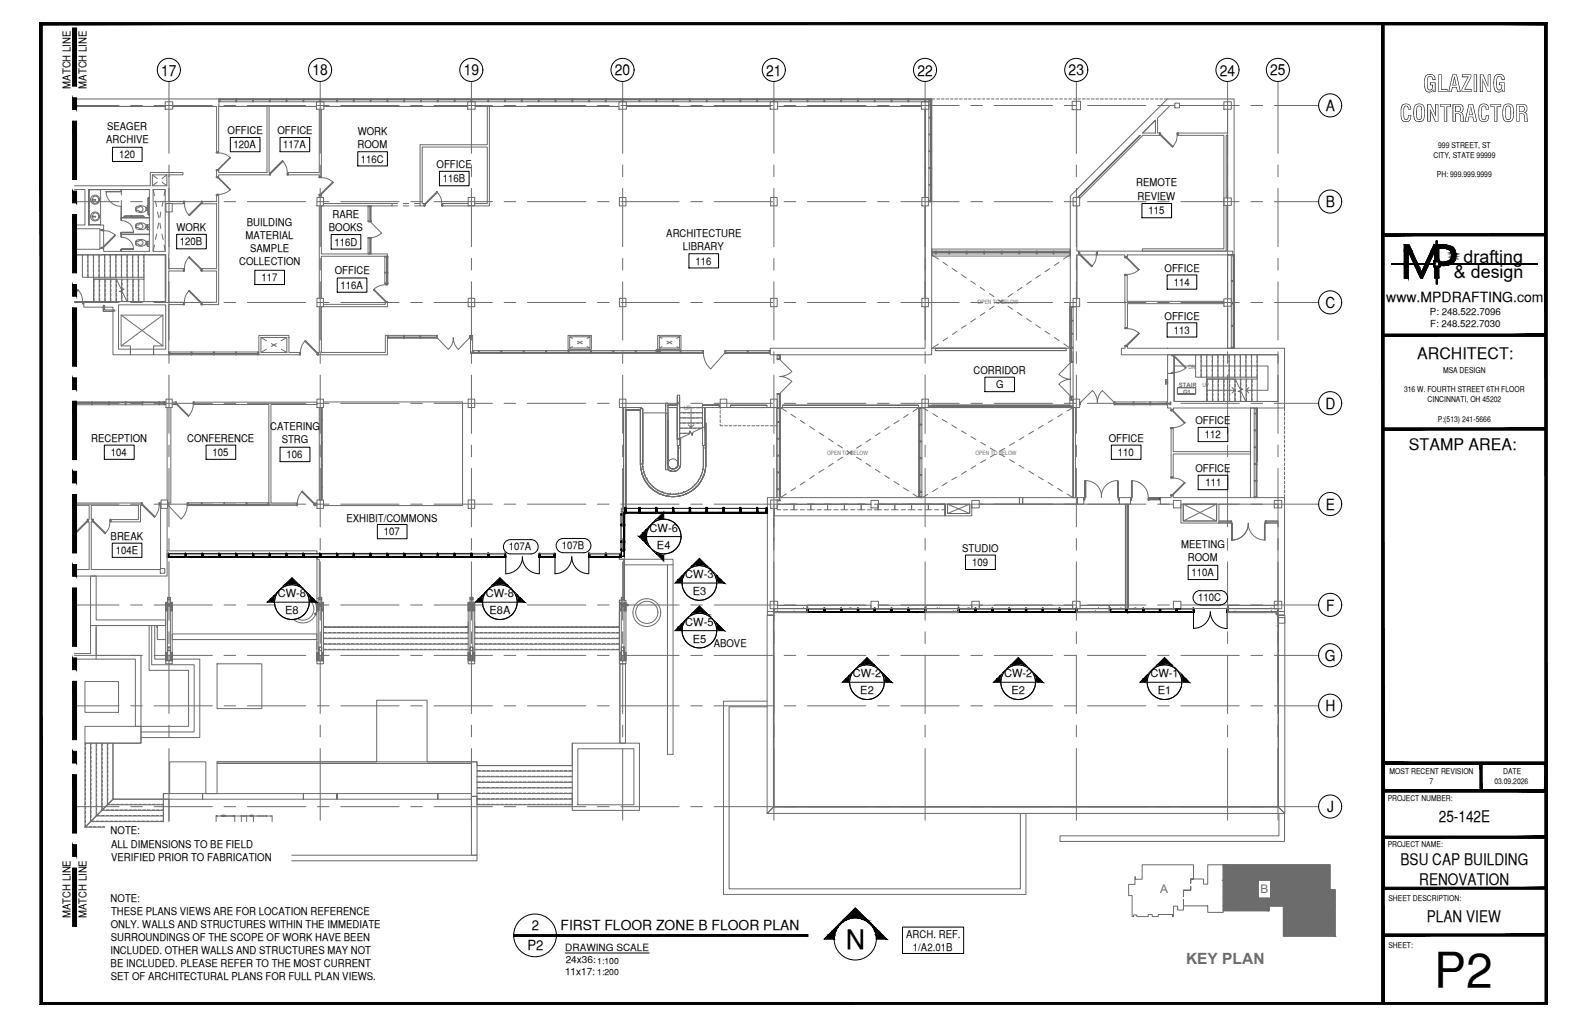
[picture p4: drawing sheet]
<svg xmlns="http://www.w3.org/2000/svg" width="432mm" height="279mm" viewBox="0 0 432 279" stroke-linecap="round" stroke-linejoin="round" font-family="sans-serif">
<defs><g id="words">
<text font-size="13.1" x="390.2" y="268.5">P2</text>
<text font-size="7.3" x="230.1" y="258.1">N</text>
<g font-size="6.3">
<text x="387.2" y="25">GLAZING</text>
<text x="380.8" y="33.1">CONTRACTOR</text>
</g>
<g font-size="4.9">
<text x="398.2" y="71.5">drafting</text>
<text x="395.6" y="75.5">&amp; design</text>
</g>
<g font-size="4.4">
<text x="385.6" y="97.5">ARCHITECT:</text>
<text x="383.3" y="122.5">STAMP AREA:</text>
<text x="391.5" y="223.7">25-142E</text>
<text x="381.1" y="235.4">BSU CAP BUILDING</text>
<text x="386.1" y="240.7">RENOVATION</text>
<text x="388.2" y="250.8">PLAN VIEW</text>
</g>
<g font-size="4.2">
<text x="43.9" y="20.6">17</text>
<text x="85" y="20.5">18</text>
<text x="126.2" y="20.5">19</text>
<text x="167.3" y="20.5">20</text>
<text x="208.5" y="20.6">21</text>
<text x="249.6" y="20.6">22</text>
<text x="290.8" y="20.5">23</text>
<text x="331.9" y="20.6">24</text>
<text x="345.6" y="20.5">25</text>
<text x="360.7" y="30.2">A</text>
<text x="360.7" y="56.4">B</text>
<text x="360.6" y="83.8">C</text>
<text x="360.6" y="111.3">D</text>
<text x="360.7" y="138.7">E</text>
<text x="360.8" y="166.1">F</text>
<text x="360.5" y="179.8">G</text>
<text x="360.6" y="193.5">H</text>
<text x="361.1" y="220.9">J</text>
</g>
<text font-size="4.2" fill="#6c6c6c" x="322.7" y="262.3">KEY PLAN</text>
<g font-size="3.8">
<text x="377.2" y="82">www.MPDRAFTING.com</text>
<text x="144.7" y="253.1">2</text>
<text x="152.5" y="252.9">FIRST FLOOR ZONE B FLOOR PLAN</text>
<text x="143.5" y="258.4">P2</text>
</g>
<g font-size="3.2" fill="#6c6c6c">
<text x="315.7" y="243">A</text>
<text x="343" y="243">B</text>
</g>
<g font-size="3">
<text x="176.7" y="144.7">CW-6</text>
<text x="178.8" y="149.3">E4</text>
<text x="186.4" y="157.3">CW-3</text>
<text x="188.5" y="161.9">E3</text>
<text x="75.6" y="162.5">CW-8</text>
<text x="77.6" y="167.1">E8</text>
<text x="132.1" y="162.5">CW-8</text>
<text x="133.2" y="167.1">E8A</text>
<text x="186.4" y="170.2">CW-5</text>
<text x="188.5" y="174.8">E5</text>
<text x="232" y="184.3">CW-2</text>
<text x="273.2" y="184.3">CW-2</text>
<text x="313" y="184.3">CW-1</text>
<text x="234.1" y="188.9">E2</text>
<text x="275.2" y="188.9">E2</text>
<text x="315" y="188.9">E1</text>
</g>
<g font-size="2.9">
<text x="19.2" y="24.1" transform="rotate(-90 19.2 24.1)">MATCH LINE</text>
<text x="23.6" y="24.1" transform="rotate(-90 23.6 24.1)">MATCH LINE</text>
<text x="29.1" y="35.4">SEAGER</text>
<text x="28.9" y="39">ARCHIVE</text>
<text x="61.9" y="36.4">OFFICE</text>
<text x="63.5" y="40.3">120A</text>
<text x="75.5" y="36.4">OFFICE</text>
<text x="77.1" y="40.4">117A</text>
<text x="97.3" y="40.2">ROOM</text>
<text x="97.3" y="36.6">WORK</text>
<text x="32.4" y="43">120</text>
<text x="98.2" y="44.3">116C</text>
<text x="118.8" y="45.7">OFFICE</text>
<text x="120.5" y="49.6">116B</text>
<text x="309.1" y="50.7">REMOTE</text>
<text x="90.5" y="59.2">RARE</text>
<text x="309.5" y="54.3">REVIEW</text>
<text x="312.5" y="58.3">115</text>
<text x="48" y="62.9">WORK</text>
<text x="66.8" y="65">MATERIAL</text>
<text x="67.2" y="61.5">BUILDING</text>
<text x="89.5" y="62.7">BOOKS</text>
<text x="181.3" y="64.4">ARCHITECTURE</text>
<text x="49" y="66.7">120B</text>
<text x="68.1" y="68.5">SAMPLE</text>
<text x="91" y="66.8">116D</text>
<text x="185.8" y="67.9">LIBRARY</text>
<text x="65.1" y="72.1">COLLECTION</text>
<text x="71.1" y="76.5">117</text>
<text x="91.1" y="74.7">OFFICE</text>
<text x="189.2" y="72">116</text>
<text x="316.9" y="73.9">OFFICE</text>
<text x="319.3" y="77.8">114</text>
<text x="92.6" y="78.5">116A</text>
<text x="316.9" y="86.9">OFFICE</text>
<text x="319.3" y="90.8">113</text>
<text x="264.9" y="101.7">CORRIDOR</text>
<text x="271" y="105.6">G</text>
<text x="73.5" y="117">CATERING</text>
<text x="325.2" y="115.3">OFFICE</text>
<text x="327.8" y="119.3">112</text>
<text x="24.8" y="120.1">RECEPTION</text>
<text x="30.2" y="124.1">104</text>
<text x="50.9" y="120.1">CONFERENCE</text>
<text x="57.8" y="124.1">105</text>
<text x="76.6" y="120.6">STRG</text>
<text x="78" y="124.7">106</text>
<text x="301.7" y="120.1">OFFICE</text>
<text x="304.2" y="124.1">110</text>
<text x="325.2" y="128.4">OFFICE</text>
<text x="328" y="132.3">111</text>
<text x="94.2" y="141.9">EXHIBIT/COMMONS</text>
<text x="30.1" y="146.9">BREAK</text>
<text x="104.5" y="145.5">107</text>
<text x="138.4" y="149.7">107A</text>
<text x="152.8" y="149.4">107B</text>
<text x="321.4" y="149.2">MEETING</text>
<text x="31.5" y="150.7">104E</text>
<text x="261.8" y="150.1">STUDIO</text>
<text x="264.5" y="154">109</text>
<text x="323.2" y="152.7">ROOM</text>
<text x="324.2" y="156.8">110A</text>
<text x="326" y="163.6">110C</text>
<text x="194.2" y="176">ABOVE</text>
<text x="30.1" y="227">NOTE:</text>
<text x="30.2" y="230.6">ALL DIMENSIONS TO BE FIELD</text>
<text x="30.2" y="234.1">VERIFIED PRIOR TO FABRICATION</text>
<text x="30.1" y="245.3">NOTE:</text>
<text x="19.2" y="249.8" transform="rotate(-90 19.2 249.8)">MATCH LINE</text>
<text x="23.6" y="249.8" transform="rotate(-90 23.6 249.8)">MATCH LINE</text>
<text x="30.2" y="248.9">THESE PLANS VIEWS ARE FOR LOCATION REFERENCE</text>
<text x="30.2" y="252.4">ONLY. WALLS AND STRUCTURES WITHIN THE IMMEDIATE</text>
<text x="30.2" y="256">SURROUNDINGS OF THE SCOPE OF WORK HAVE BEEN</text>
<text x="246.6" y="255.1">ARCH. REF.</text>
<text x="30" y="259.5">INCLUDED. OTHER WALLS AND STRUCTURES MAY NOT</text>
<text x="30.1" y="263.1">BE INCLUDED. PLEASE REFER TO THE MOST CURRENT</text>
<text x="248.4" y="258.6">1/A2.01B</text>
<text x="30.2" y="266.6">SET OF ARCHITECTURAL PLANS FOR FULL PLAN VIEWS.</text>
</g>
<g font-size="2.7">
<text x="153.8" y="258.7">DRAWING SCALE</text>
<text x="153.9" y="262">24x36:</text>
<text x="153.7" y="265.3">11x17:</text>
</g>
<g font-size="2.6">
<text x="389.1" y="85.8">P: 248.522.7096</text>
<text x="389.1" y="89">F: 248.522.7030</text>
</g>
<g font-size="2.4">
<text x="162.5" y="262.1">1:100</text>
<text x="162.5" y="265.3">1:200</text>
</g>
<g font-size="2.2">
<text x="391.3" y="40.2">999 STREET, ST</text>
<text x="390" y="42.9">CITY, STATE 99999</text>
<text x="391" y="48.2">PH: 999.999.9999</text>
<text x="392.6" y="101.3">MSA DESIGN</text>
<text x="382" y="106.7">316 W. FOURTH STREET 6TH FLOOR</text>
<text x="388.4" y="109.3">CINCINNATI, OH 45202</text>
<text x="391.2" y="114.7">P:(513) 241-5666</text>
<text x="378.1" y="210.6">MOST RECENT REVISION</text>
<text x="388.9" y="213.3">7</text>
<text x="406.6" y="213.2">03.09.2026</text>
<text x="409" y="210.6">DATE</text>
<text x="377.6" y="217.8">PROJECT NUMBER:</text>
<text x="377.6" y="230.4">PROJECT NAME:</text>
<text x="377.8" y="245.2">SHEET DESCRIPTION:</text>
<text x="377.8" y="257.9">SHEET:</text>
</g>
<g font-size="1.6" fill="#6c6c6c">
<text x="266" y="82.8">OPEN TO BELOW</text>
<text x="323.3" y="100.3">DN</text>
<text x="320.7" y="105.3">STAIR</text>
<text x="321.9" y="107.1">G1</text>
<text x="327.2" y="105.2">UP</text>
<text x="186.1" y="111.6">UP</text>
<text x="225" y="123.8">OPEN TO BELOW</text>
<text x="265.4" y="123.8">OPEN TO BELOW</text>
</g>
</g></defs>
<!-- layer: HEAVY_2 -->
<g fill="none" stroke="#000" stroke-width=".27">
<path d="M169 139.8h.6l.1 .2-.7 .1zM169 139.8h1v.3h-1zM169 139.8h.1M169.6 139.9h.1M169.6 139.8h.1M169.7 139.8l.3 .3v2.6h-.2v-2.6h.2v-.3zM169.7 139.9h.1M169.7 139.8h-.7v.3h.7l.1-.2-.1 .1M169.7 139.8h.1M169.7 140h.1M169.7 139.8l.2 .1M169.7 139.9h.2"/>
<path d="M169.8 140h.1M169.8 139.9h.1M169.9 139.9v.2v-.3l-.2 .2M169.9 140h.1M169.9 139.8h.1M169.9 139.9h.1M169.9 139.9v.1M170 139.6h.1M170 139.5l.2 .1zM170 139.5h.1M170 139.6h.3M170 139.5l4.2 .1"/>
<path d="M170 138.3h.3v1h-.3zM170 138.3h.1M170 139.3h.1M170 139.2h.1M170 138.4h.1M170 138.3h.3v1h-.2l.1 .2v-.2h-.2zM170 139.3v.1M170 138.3h.3v1.3h-.3zM170.1 138.3h.1M170.1 139.3h.1M170.1 139.5h.1M170.1 139.2v.1"/>
<path d="M170.1 139.1h.1M170.1 139.3v.1M170.1 139.6h.1M170.1 139.5v.1M170.1 139.4h.1M170.1 138.4h.1M170.1 139.2l.1 .1v-.9l-.2 .9h.1M170.1 139.6v-.2l.1 .2M170.1 139.2h.1M170.1 139.4v.2M170.2 139.5h.1M170.2 139.4h.1"/>
<path d="M170.2 139.3h.1M170.2 139.6h.1M170.2 138.4h-.1M170.2 139.1h.1M170.2 138.4h.1M170.2 138.3h.1M170.2 139.4l.1-1h-.3v.9l.2 .2M170.2 139.2l-.1 .4M170.2 139.4l3.7 .1zM170.3 139.6h.1M170.3 139.5h.1M170.3 139.3h.1"/>
<path d="M170.3 138.4h.1M170.3 139.2h.1M170.3 139.3v-1h3.6v1.1h-3.6M170.3 139.5h3.9M173.8 139.5l.1 .1M173.9 139.5h.1M173.9 139.6h.1M173.9 139.6h.3zM173.9 138.3h.1M173.9 139.3h.1M173.9 139.2h.1M173.9 138.4h.1"/>
<path d="M173.9 139.3l-.1 .1M173.9 138.3h.3v1.3h-.3zM173.9 139.1h.1M173.9 139.2v.2M174 139.6h.1M174 139.5h.1M174 139.4h.1M174 139.3h.1M174 138.4h.1M174 139.2h.1M174 138.4l-.1 .9 .1-.1M174 139.4v.2"/>
<path d="M174.1 139.5h.1M174.1 139.5l-.1-.1v.2M174.1 139.3h.1M174.1 138.3h.1M174.1 139.4h.1M174.1 139.2h.1M174.1 139.3v.2M174.1 139.6h.1M174.1 139.2v.3M174.1 138.4v.9h-.1M174.1 138.4h.1M174.1 139.4l4.4 .1z"/>
<path d="M174.1 139.4l-.2-.1h.2v-1h-.2v1v-.9h.2l.1 .9v-1h-.3v1h.2v.3M174.1 139.3l-.1 .2M174.2 138.3h4.2v1.1h-4.2zM174.2 139.6h.1M174.2 139.5h.1M174.2 139.3h.1M174.2 139.3v.1M178.4 139.5v.1M178.4 139.5h.1M178.4 139.6h.1M178.4 139.6h.4zM178.4 138.3h.1"/>
<path d="M178.4 139.3h.1M178.4 139.2h.1M178.4 138.4h.1M178.4 139.3v.1M178.4 138.3h.4v1.3h-.4zM178.5 138.3h.1M178.5 139.3h.1M178.5 139.5h.1M178.5 139.1h.1M178.5 139.2v.2M178.6 139.6h.1M178.6 139.5h.1"/>
<path d="M178.6 139.4h.1M178.6 139.3h.1M178.6 138.4h.1M178.6 139.2h.1M178.6 138.4l-.2 .9 .2-.1M178.6 139.4v.2M178.6 139.5v-.1v.2M178.6 138.3h.1M178.6 139.3v.2M178.7 139.3h.1M178.6 139.2v.3M178.6 138.4l.1 .9h-.1"/>
<path d="M178.7 139.4l4.4 .1zM178.7 139.6h.1M178.7 139.5h.1M178.7 138.3h.1M178.7 139.4l-.2-.1h.2v-1h-.3v1l.1-.9h.2l.1 .9v-1h-.4v1h.2v.3M178.7 139.3l-.1 .2M178.7 138.4h.1M178.7 139.2h.1M178.8 139.5l-4.6 .1h4.6M178.8 138.3h4.2v1.1h-4.2zM178.8 139.6h.1M178.8 139.5h.1"/>
<path d="M178.8 139.3h.1M178.8 139.3v.1M182.9 139.5l.1 .1M183 139.5h.1M183 139.6h.1M183 139.6h.3zM183 138.3h.1M183 139.3h.1M183 139.2h.1M183 138.4h.1M183 139.3l-.1 .1M183 138.3h.3v1.3h-.3z"/>
<path d="M183.1 138.3h.1M183.1 139.3h.1M183.1 139.5h.1M183.1 139.1h.1M183.1 139.2v.2M183.1 139.6h.1M183.1 139.4h.1M183.1 138.4h.1M183.1 139.2h.1M183.1 138.4l-.1 .9 .1-.1M183.1 139.4v.2M183.2 139.5h.1"/>
<path d="M183.2 139.5l-.1-.1v.2M183.2 139.3h.1M183.2 138.3h.1M183.2 139.4h.1M183.2 139.2h.1M183.2 139.3v.2M183.2 139.6h.1M183.3 139.3h.1M183.2 139.2v.3M183.2 138.4l.1 .9h-.2M183.2 138.4h.1M183.3 139.4l4.3 .1z"/>
<path d="M183.3 139.6h.1M183.3 139.5h.1M183.3 138.3h.1M183.3 139.4l-.2-.1h.2v-1h-.3v1l.1-.9h.2v.9v-1h-.3v1h.2v.3M183.3 139.3l-.2 .2M183.3 138.4h.1M183.3 139.2h.1M183.3 139.5l-4.5 .1h4.5M183.3 138.3h4.3v1.1h-4.3zM183.3 139.3v.1M187.5 139.5l.1 .1M187.6 139.5h.1"/>
<path d="M187.6 139.6h.1M187.6 139.6h.3zM187.6 138.3h.1M187.6 139.3h.1M187.6 139.2h.1M187.6 138.4h.1M187.6 139.3l-.1 .1M187.6 138.3h.3v1.3h-.3zM187.6 139.1h.1M187.6 139.2v.2M187.7 139.6h.1M187.7 139.5h.1"/>
<path d="M187.7 139.5v.1M187.7 139.4h.1M187.7 139.3h.1M187.7 138.4h.1M187.7 139.2h.1M187.7 138.4l-.1 .9 .1-.1M187.7 139.4v.2M187.8 139.3h.1M187.8 138.3h.1M187.8 139.5h.1M187.8 139.3v.2M187.8 139.2v.3"/>
<path d="M187.8 138.4v.9h-.1M187.8 139.4l4.4 .1zM187.8 139.6h.1M187.8 139.4l-.2-.1h.2v-1h-.2v1v-.9h.2l.1 .9v-1h-.3l.1 1.3M187.8 139.3l-.1 .2M187.8 138.4h.1M187.8 139.2h.1M187.9 139.5l-4.6 .1h4.6M187.9 138.3h4.3v1.1h-4.3zM187.9 139.6h.1M187.9 139.5h.1M187.9 139.3h.1"/>
<path d="M187.9 139.3v.1M192.1 139.5l.1 .1M192.2 139.5h.1M192.2 139.6h.1M192.2 139.6h.3zM192.2 138.3h.1M192.2 139.3h.1M192.2 139.2h.1M192.2 138.4h.1M192.2 139.3l-.1 .1M192.2 138.3h.3v1.3h-.3zM192.2 139.1h.1"/>
<path d="M192.2 139.2v.2M192.3 139.6h.1M192.3 139.5h.1M192.3 139.5v.1M192.3 139.4h.1M192.3 139.3h.1M192.3 138.4h.1M192.3 139.2h.1M192.3 138.4l-.1 .9 .1-.1M192.3 139.4v.2M192.3 138.3h.1M192.3 139.3v.2"/>
<path d="M192.4 139.3h.1M192.3 139.2v.3M192.3 138.4l.1 .9h-.1M192.4 139.4l4.4 .1zM192.4 139.6h.1M192.4 139.5h.1M192.4 138.3h.1M192.4 139.4l-.2-.1h.2v-1h-.2v1v-.9h.2l.1 .9v-1h-.3l.1 1.3M192.4 139.3l-.1 .2M192.4 138.4h.1M192.4 139.2h.1M192.5 139.5l-4.6 .1h4.6"/>
<path d="M192.5 138.3h4.2v1.1h-4.2zM192.5 139.6h.1M192.5 139.5h.1M192.5 139.3h.1M192.5 139.3v.1M196.7 139.5v.1M196.7 139.5h.1M196.7 139.6h.1M196.7 139.6h.3zM196.7 138.3h.1M196.7 139.3h.1M196.7 139.2h.1"/>
<path d="M196.7 138.4h.1M196.7 139.3v.1M196.7 138.3h.3v1.3h-.3zM196.8 138.3h.1M196.8 139.3h.1M196.8 139.5h.1M196.8 139.1h.1M196.8 139.2v.2M196.8 139.6h.1M196.8 139.5v.1M196.8 139.4h.1M196.8 138.4h.1"/>
<path d="M196.8 139.2h.1M196.8 138.4l-.1 .9 .1-.1M196.8 139.4v.2M196.9 139.5h.1M196.9 139.3h.1M196.9 138.3h.1M196.9 139.3v.2M196.9 139.6h.1M197 139.3h.1M196.9 139.2v.3M196.9 138.4l.1 .9h-.2M197 139.4l4.4 .1z"/>
<path d="M197 139.6h.1M197 139.5h.1M197 138.3h.1M197 139.4l-.2-.1h.2v-1h-.3v1l.1-.9h.2v.9v-1h-.3l.1 1.3M197 139.3l-.2 .2M197 138.4h.1M197 139.2h.1M197 139.5l-4.5 .1h4.5M197 138.3h4.3v1.1h-4.3zM197 139.3v.1M201.2 139.5l.1 .1M201.3 139.5h-4.3l4.3 .1"/>
<path d="M201.3 139.5h.1M201.3 139.6h.1M201.3 139.6h.3zM201.3 138.3h.1M201.3 139.3h.1M201.3 139.2h.1M201.3 138.4h.1M201.3 139.3l-.1 .1M201.3 138.3h.3v1.3h-.3zM201.3 139.5v.1M201.4 138.3h.1M201.4 139.3h.1"/>
<path d="M201.4 139.5h.1M201.4 139.1h.1M201.4 139.2v.2M201.4 139.6h.1M201.4 139.5v.1M201.4 139.4h.1M201.4 138.4h.1M201.4 139.2h.1M201.4 138.4l-.1 .9 .1-.1M201.4 139.4v.2M201.5 139.5h.1M201.5 139.3h.1"/>
<path d="M201.5 138.3h.1M201.5 139.3v.2M201.5 139.6h.1M201.5 139.2v.3M201.5 138.4v.9h-.1M201.5 139.4l4.4 .1zM201.5 139.4l-.1-.1h.1v-1h-.2v1l.1-.9h.1l.1 .9v-1h-.3l.1 1.3M201.5 139.3l-.1 .2M201.5 138.4h.1M201.5 139.2h.1M201.6 138.3h4.3v1.1h-4.3zM201.6 139.6h.1"/>
<path d="M201.6 139.5l-.3 .1h.3M201.6 139.5h.1M201.6 139.3h.1M201.6 139.3v.1M205.8 139.5l.1 .1M205.9 139.5h-4.3l4.3 .1M205.9 139.5h.1M205.9 139.6h.1M205.9 139.6h.3zM205.9 138.3h.1M205.9 139.3h.1M205.9 139.2h.1"/>
<path d="M205.9 138.4h.1M205.9 139.3l-.1 .1M205.9 138.3h.3v1.3h-.3zM205.9 139.5v.1M205.9 139.1h.1M205.9 139.2v.2M206 139.6h.1M206 139.5h.1M206 139.5v.1M206 139.4h.1M206 139.3h.1M206 138.4h.1"/>
<path d="M206 139.2h.1M206 138.4l-.1 .9 .1-.1M206 139.4v.2M206.1 139.5h.1M206.1 139.3h.1M206.1 138.3h.1M206.1 139.3v.2M206.1 139.6h.1M206.1 139.2v.3M206.1 138.4v.9h-.1M206.1 139.4l2.4 .1zM206.1 139.4l-.2-.1h.2v-1h-.2v1v-.9h.2l.1 .9v-1h-.3l.1 1.3"/>
<path d="M206.1 139.3l-.1 .2M206.1 138.4h.1M206.1 139.2h.1M206.2 138.3h2.3v1.1h-2.3zM206.2 139.5l2.3 .1zM206.2 139.6h.1M206.2 139.5l-.3 .1h.3M206.2 139.5h.1M206.2 139.3h.1M206.2 139.3v.1M208.5 139.5h.1M208.5 139.6h.1"/>
<path d="M208.5 139.5l.3 .1M208.5 139.4h.3M208.5 139.3v-1h.3v1M208.5 139.3h.1M208.5 138.3h.3v1l-.2 .3zM208.5 138.3h.1M208.5 139.2h.1M208.5 138.4h.1M208.5 138.4h.3l-.1 .9h-.2zM208.5 138.3h.3v1.3h-.3zM208.5 138.4l.2 .9h-.2zM208.5 139.1h.1"/>
<path d="M208.5 139.2v.2M208.6 139.6h.1M208.6 139.5h.1M208.6 139.3h.1M208.6 139.4h.1M208.6 138.4h.1M208.6 139.2h.1M208.7 139.6h.1M208.6 139.2l.1 .1M208.6 139.4v.2M208.7 139.5h.1M208.7 139.3h.1"/>
<path d="M208.7 139.3v.2M208.7 138.4h-.1M208.7 139.2v.3M208.7 139.1h.1M208.7 138.4h.1M208.7 138.3h.1M208.7 139.3v.1M208.8 139.6h.1M208.8 139.5l-.3 .1M208.8 139.2h.1M208.8 139.3h.1M315.5 135.4h.2v.6h-.2z"/>
<path d="M45.6 151.4l.3 .2h-.2h.2h-.3zM45.6 150.7h.3v.9h-.3zM45.7 151.4h.1M45.7 151.6h.1M45.7 150.7h.2v.7h-.2zM45.7 150.7h.1M45.7 151.3h.1M45.7 151.5h.1M45.8 151.6h.1M45.8 151.3h.1M45.8 151.4v.2M45.8 151.4h.1"/>
<path d="M45.8 151.5h.1M45.8 151.4h-.2v-.7h.3v.7l-.2 .1M45.8 151.5v.1M45.8 150.7h.1M45.8 151.4l4.7 .1zM45.9 151.6h.1M45.9 150.7h.1M45.9 151.4h.1M45.9 151.3h.1M45.9 150.7h4.5v.7h-4.5zM50.4 151.4h.1M50.4 151.5l.2 .1"/>
<path d="M50.4 151.6h.1M50.4 151.3h.1M50.4 150.7h.3v.7l-.3-.1zM50.4 150.7h.1M50.4 151.6l-4.5-.1 4.8 .1h-.3h.1M50.4 150.7h.3v.9h-.3zM50.5 151.4h.1M50.5 151.6h.1M50.5 150.7h.1M50.5 151.5v.1M50.5 151.5l-.1-.8h.3v.7l-.2 .2 .2-.1M50.6 151.4h.1"/>
<path d="M50.5 151.5h.1M50.5 151.3h.1M50.5 151.4v.2M50.6 151.5l-.1 .1M50.6 151.6h.1M50.6 151.3h.1M50.6 151.5h.1M50.7 151.4l4.4 .1zM50.7 151.4h.1M50.7 151.6h.1M50.7 150.7h.1M50.7 151.3h.1"/>
<path d="M50.7 151.5v.1M50.7 150.7h4.3v.7h-4.3zM54.9 151.4h.1M54.9 151.5l.3 .1M55 151.6h.1M55 151.3h.1M55 150.7h.3l-.1 .7-.2-.1zM55 150.7h.1M55 151.4h.1M55 151.6l-4.3-.1 4.6 .1h-.3h.1M55 150.7h.3v.9h-.3zM55.1 151.4h.1"/>
<path d="M55.1 151.6h.1M55.1 150.7h.1M55.1 151.5v.1M55.1 151.5l-.1-.8h.3v.7l-.2 .2 .2-.1M55.2 151.4h.1M55.1 151.5h.1M55.1 151.3h.1M55.1 151.4v.2M55.2 151.5l-.1 .1M55.2 151.6h.1M55.2 151.3h.1M55.2 151.5h.1"/>
<path d="M55.2 151.4l4.4 .1zM55.3 151.6h.1M55.2 150.7h.1M55.2 151.5v.1M55.3 150.7h4.3v.7h-4.3zM55.3 151.4h.1M55.3 151.3h.1M59.5 151.4h.1M59.5 151.5l.3 .1M59.6 151.6h.1M59.6 151.3h.1M59.6 150.7h.3l-.1 .7-.2-.1z"/>
<path d="M59.6 150.7h.1M59.6 151.4h.1M59.6 151.6l-4.3-.1 4.6 .1h-.3h.1M59.6 150.7h.3v.9h-.3zM59.6 151.5v.1M59.7 151.5l-.1-.8h.3v.7l-.2 .2 .2-.1M59.7 151.6h.1M59.7 151.4h.1M59.8 151.4h.1M59.7 151.3h.1M59.7 151.4v.2M59.8 151.5l-.1 .1"/>
<path d="M59.8 151.6h.1M59.8 151.3h.1M59.8 151.5h.1M59.8 151.4l4.4 .1zM59.9 151.6h.1M59.8 150.7h.1M59.8 151.5v.1M59.9 150.7h4.2v.7h-4.2zM59.9 151.4h.1M59.9 151.3h.1M64.1 151.4h.1M64.1 151.5l.2 .1"/>
<path d="M64.1 151.6h.1M64.1 151.3h.1M64.1 150.7h.3v.7l-.3-.1zM64.1 150.7h.1M64.1 151.6l-4.2-.1 4.6 .1h-.4h.2M64.1 150.7h.4v.9h-.4zM64.2 151.4h.1M64.2 151.6h.1M64.2 150.7h.1M64.2 151.5v.1M64.3 151.5l-.2-.8h.4v.7l-.2 .2 .2-.1M64.3 151.6h.1"/>
<path d="M64.3 151.4h.1M64.3 151.5h.1M64.3 151.3h.1M64.3 151.4v.2M64.3 151.5v.1M64.3 151.6h.2M64.4 151.4l4.4 .1zM64.4 151.4h.1M64.4 151.6h.1M64.4 150.7h.1M64.4 151.3h.1M64.4 151.5v.1"/>
<path d="M64.5 150.7h4.2v.7h-4.2zM64.5 151.6h.1M64.5 151.4h.1M64.5 151.3h.1M68.6 151.4h.1M68.6 151.5l.3 .1M68.7 151.6h.1M68.7 151.3h.1M68.7 150.7h.3v.7l-.3-.1zM68.7 150.7h.1M68.7 151.4h.1M68.7 151.6l-4.2-.1 4.5 .1h-.3h.1"/>
<path d="M68.7 150.7h.3v.9h-.3zM68.8 151.4h.1M68.8 151.6h.1M68.8 150.7h.1M68.8 151.5v.1M68.8 151.5l-.1-.8h.3v.7l-.2 .2 .2-.1M68.9 151.4h.1M68.8 151.5h.1M68.8 151.3h.1M68.8 151.4v.2M68.9 151.5l-.1 .1M68.9 151.6h.1"/>
<path d="M68.9 151.3h.1M68.9 151.5h.1M69 151.4l4.3 .1zM69 151.4h.1M69 151.6h.1M69 150.7h.1M69 151.3h.1M69 151.5v.1M69 150.7h4.3v.7h-4.3zM73.2 151.4h.1M73.2 151.5l.3 .1M73.3 151.6h.1"/>
<path d="M73.3 151.3h.1M73.3 150.7h.2v.7l-.2-.1zM73.3 150.7h.1M73.3 151.4h.1M73.3 151.6l-4.3-.1 4.6 .1h-.3h.1M73.3 150.7h.3v.9h-.3zM73.3 151.5v.1M73.4 151.5l-.1-.8h.3v.7l-.2 .2 .2-.1M73.4 151.6h.1M73.4 151.4h.1M73.5 151.4h.1M73.4 151.5h.1"/>
<path d="M73.4 151.3h.1M73.4 151.4v.2M73.5 151.5l-.1 .1M73.5 151.6h.1M73.5 151.3h.1M73.5 151.5h.1M73.5 151.4l4.4 .1zM73.5 150.7h.1M73.5 151.5v.1M73.6 150.7h4.3v.7h-4.3zM73.6 151.6h.1M73.6 151.4h.1"/>
<path d="M73.6 151.3h.1M77.8 151.4h.1M77.8 151.5l.2 .1M77.9 151.6h.1M77.9 151.3h.1M77.9 150.7h.2v.7l-.2-.1zM77.9 151.4h.1M77.9 151.6l-4.3-.1 4.6 .1h-.3h.1M77.9 150.7h.3v.9h-.3zM77.9 150.7h.1M77.9 151.5v.1M78 151.5l-.1-.8h.3v.7l-.2 .2 .2-.1"/>
<path d="M78 151.6h.1M78 151.4h.1M78 151.5h.1M78 151.3h.1M78 151.4v.2M78 151.5v.1M78 151.6h.2M78.1 151.4l4.4 .1zM78.1 151.4h.1M78.1 151.6h.1M78.1 150.7h.1M78.1 151.3h.1"/>
<path d="M78.1 151.5v.1M78.2 150.7h4.2v.7h-4.2zM78.2 151.5l4.2 .1zM78.2 151.6h.1M78.2 151.4h.1M78.2 151.3h.1M82.4 151.4h.1M82.4 151.5l.2 .1M82.4 151.6h.1M82.4 151.3h.1M82.4 150.7h.3v.7l-.3-.1zM82.4 150.7h.1"/>
<path d="M82.4 150.7h.3v.9h-.3zM82.4 151.6h4.6M82.5 151.4h.1M82.5 151.6h.1M82.5 150.7h.1M82.5 151.5v.1M82.5 151.5l-.1-.8h.3v.7l-.2 .2 .2-.1M82.6 151.4h.1M82.5 151.5h.1M82.5 151.3h.1M82.5 151.4v.2M82.6 151.5l-.1 .1"/>
<path d="M82.6 151.6h.1M82.6 151.6h-.2h4.9h-.3h.1M82.6 151.3h.1M82.6 151.5h.1M82.7 151.4h.1M82.7 151.6h.1M82.7 150.7h.1M82.7 151.3h.1M82.7 151.4l4.4 .1zM82.7 151.5v.1M82.7 150.7h4.3v.7h-4.3zM86.9 151.4h.1"/>
<path d="M86.9 151.5l.4 .1M87 151.6h.1M87 151.3h.1M87 150.7h.2v.7l-.2-.1zM87 150.7h.1M87 151.4h.1M87 150.7h.3v.9h-.3zM87.1 151.4h.1M87.1 151.6h.1M87.1 150.7h.1M87.1 151.5v.1M87.1 151.5l-.1-.8h.3v.7l-.2 .2 .2-.1"/>
<path d="M87.2 151.4h.1M87.2 151.5l-.1 .1M87.2 151.6h.1M87.2 151.3h.1M87.2 151.5h.1M87.2 151.4l4.4 .1zM87.2 150.7h.1M87.2 151.5v.1M87.3 150.7h4.3v.7h-4.3zM87.3 151.6h.1M87.3 151.4h.1M87.3 151.3h.1"/>
<path d="M91.5 151.4h.1M91.5 151.5l.3 .1M91.6 151.6h.1M91.6 151.3h.1M91.6 150.7h.2v.7l-.2-.1zM91.6 150.7h.1M91.6 151.4h.1M91.6 151.6l-4.3-.1 4.6 .1h-.3h.1M91.6 150.7h.3v.9h-.3zM91.6 151.5v.1M91.7 151.5l-.1-.8h.3v.7l-.2 .2 .2-.1M91.7 151.6h.1"/>
<path d="M91.7 151.4h.1M91.8 151.4h.1M91.7 151.5h.1M91.7 151.3h.1M91.7 151.4v.2M91.8 151.5l-.1 .1M91.8 151.6h.1M91.8 151.3h.1M91.8 151.5h.1M91.8 151.4l4.4 .1zM91.8 150.7h.1M91.8 151.5v.1"/>
<path d="M91.9 150.7h4.2v.7h-4.2zM91.9 151.5l4.2 .1zM91.9 151.6h.1M91.9 151.4h.1M91.9 151.3h.1M96.1 151.4h.1M96.1 151.5l.2 .1M96.1 151.6h.1M96.1 151.3h.1M96.1 150.7h.3v.7l-.3-.1zM96.1 150.7h.1M96.1 150.7h.4v.9h-.4z"/>
<path d="M96.2 151.4h.1M96.2 151.6h.1M96.2 150.7h.1M96.2 151.5v.1M96.3 151.5l-.2-.8h.4v.7l-.2 .2v-.2l.2 .2h-.4h.2M96.3 151.6h.1M96.3 151.4h.1M96.3 151.5h.1M96.3 151.3h.1M96.3 151.4v.2M96.3 151.5v.1M96.3 151.6h.2"/>
<path d="M96.4 151.4l4.4 .1zM96.4 151.4h.1M96.4 151.6h.1M96.4 150.7h.1M96.4 151.3h.1M96.4 151.5v.1M96.5 151.5l8.8 .1h-4.5l.2-.2v-.7h-.3l.1 .8M96.5 151.6h.1M96.5 151.4h.1M96.5 151.3h.1M100.6 151.4h.1M100.6 151.5l.3 .1"/>
<path d="M100.7 151.4h-4.2v-.7h8.8v.7h-4.3M100.7 151.5l-4.6 .1M100.7 151.6h.1M100.7 151.3h.1M100.7 150.7h.3v.7l-.3-.1zM100.7 150.7h.1M100.7 151.4h.1M100.7 151.6h.3h-.3h.1M100.7 150.7h.3v.9h-.3zM100.8 151.4h.1M100.8 150.7h.1M100.8 151.6h.1"/>
<path d="M100.9 151.4h.1M100.8 151.5h.1M100.8 151.3h.1M100.8 151.4v.2M100.9 151.5l-.1 .1M100.9 151.6h.1M100.9 151.3h.1M100.9 151.5h.1M101 151.4l4.3 .1zM101 151.4h.1M101 151.6h.1M101 150.7h.1"/>
<path d="M101 151.3h.1M101 151.5v.1M105.2 151.4h.1M105.2 151.5l.3 .1M105.3 151.6h.1M105.3 151.3h.1M105.3 150.7h.2v.7l-.2-.1zM105.3 150.7h.1M105.3 151.4h.1M105.3 151.6h.3h-.3h.1M105.3 150.7h.3v.9h-.3zM105.3 151.5v.1"/>
<path d="M105.4 151.5l-.1-.8h.3l-.1 .9M105.4 151.6h.1M105.4 151.4h.1M105.5 151.4h.1M105.4 151.5h.1M105.4 151.3h.1M105.4 151.4v.2M105.5 151.5l-.1 .1M105.5 151.6h.1M105.5 151.3h.1M105.5 151.5h.1M105.5 151.4l4.4 .1z"/>
<path d="M105.5 150.7h.1M105.6 150.7h4.3v.7h-4.3zM105.6 151.6h.1M105.6 151.4h.1M105.6 151.3h.1M109.8 151.4h.1M109.8 151.5l.2 .1M109.9 151.6h.1M109.9 151.3h.1M109.9 150.7h.2v.7l-.2-.1zM109.9 150.7h.1M109.9 151.4h.1"/>
<path d="M109.9 151.6l-4.3-.1 4.6 .1h-.3h.1M109.9 150.7h.3v.9h-.3zM109.9 151.5v.1M110 151.5l-.1-.8h.3v.7l-.2 .2 .2-.1M110 151.6h.1M110 151.4h.1M110 151.5h.1M110 151.3h.1M110 151.4v.2M110 151.5v.1M110 151.6h.2M110.1 151.4l4.4 .1z"/>
<path d="M110.1 151.4h.1M110.1 151.6h.1M110.1 150.7h.1M110.1 151.3h.1M110.1 151.5v.1M110.2 150.7h4.2v.7h-4.2zM110.2 151.6h.1M110.2 151.4h.1M110.2 151.3h.1M114.4 151.4h.1M114.4 151.5l.2 .1M114.4 151.6h.1"/>
<path d="M114.4 151.3h.1M114.4 150.7h.3v.7l-.3-.1zM114.4 150.7h.1M114.4 151.6l-4.2-.1 4.5 .1h-.3h.2M114.4 150.7h.3v.9h-.3zM114.5 151.4h.1M114.5 151.6h.1M114.5 150.7h.1M114.5 151.5v.1M114.6 151.5l-.2-.8h.3v.7l-.1 .2 .1-.1M114.6 151.6h.1M114.6 151.4h.1"/>
<path d="M114.6 151.5h.1M114.6 151.3h.1M114.6 151.4v.2M114.6 151.5v.1M114.7 151.4l4.4 .1zM114.7 151.4h.1M114.7 151.6h.1M114.7 150.7h.1M114.7 151.3h.1M114.7 151.5v.1M114.7 150.7h4.3v.7h-4.3zM118.9 151.4h.1"/>
<path d="M118.9 151.5l.3 .1M119 151.6h.1M119 151.3h.1M119 150.7h.3v.7l-.3-.1zM119 150.7h.1M119 151.4h.1M119 151.6l-4.3-.1 4.6 .1h-.3h.1M119 150.7h.3v.9h-.3zM119.1 151.4h.1M119.1 151.6h.1M119.1 150.7h.1M119.1 151.5v.1"/>
<path d="M119.1 151.5l-.1-.8h.3v.7l-.2 .2 .2-.1M119.2 151.4h.1M119.1 151.5h.1M119.1 151.3h.1M119.1 151.4v.2M119.2 151.5l-.1 .1M119.2 151.6h.1M119.2 151.3h.1M119.2 151.5h.1M119.3 151.4l4.3 .1zM119.3 151.4h.1M119.3 151.6h.1"/>
<path d="M119.3 150.7h.1M119.3 151.3h.1M119.3 151.5v.1M119.3 150.7h4.3v.7h-4.3zM123.5 151.4h.1M123.5 151.5l.3 .1M123.6 151.6h.1M123.6 151.3h.1M123.6 150.7h.2v.7l-.2-.1zM123.6 150.7h.1M123.6 151.4h.1M123.6 151.6l-4.3-.1 4.6 .1h-.3h.1"/>
<path d="M123.6 150.7h.3v.9h-.3zM123.6 151.5v.1M123.7 151.5l-.1-.8h.3v.7l-.2 .2 .2-.1M123.7 151.6h.1M123.7 151.4h.1M123.8 151.4h.1M123.7 151.3h.1M123.7 151.4v.2M123.8 151.5l-.1 .1M123.8 151.6h.1M123.8 151.3h.1M123.8 151.5h.1"/>
<path d="M123.8 151.4l4.4 .1zM123.8 150.7h.1M123.8 151.5v.1M123.9 150.7h4.2v.7h-4.2zM123.9 151.6h.1M123.9 151.4h.1M123.9 151.3h.1M128.1 151.4h.1M128.1 151.5l.4 .1M128.1 151.6h.1M128.1 151.3h.1M128.1 150.7h.3v.7l-.3-.1z"/>
<path d="M128.1 150.7h.1M128.1 151.6l-4.2-.1 4.6 .1h-.4h.2M128.1 150.7h.4v.9h-.4zM128.2 151.4h.1M128.2 151.6h.1M128.2 150.7h.1M128.2 151.5v.1M128.3 151.5l-.2-.8h.4v.7l-.2 .2 .2-.1M128.4 151.4l4.4 .1zM128.4 151.4h.1M128.4 151.6h.1M128.4 150.7h.1"/>
<path d="M128.4 151.3h.1M128.4 151.5v.1M128.5 150.7h4.2v.7h-4.2zM128.5 151.5l4.2 .1zM128.5 151.6h.1M128.5 151.4h.1M128.5 151.3h.1M132.7 151.4h.1M132.7 151.5l.2 .1M132.7 151.6h.1M132.7 151.3h.1M132.7 150.7h.3v.7l-.3-.1z"/>
<path d="M132.7 150.7h.1M132.7 151.6h.3h-.3h.1M132.7 150.7h.3v.9h-.3zM132.8 151.4h.1M132.8 151.6h.1M132.8 150.7h.1M132.8 151.5v.1M132.8 151.5l-.1-.8h.3v.7l-.2 .2 .2-.1M132.9 151.4h.1M132.8 151.5h.1M132.8 151.3h.1M132.8 151.4v.2"/>
<path d="M132.9 151.5l-.1 .1M132.9 151.6h.1M132.9 151.3h.1M132.9 150.7h.1M132.9 151.5h.1M133 151.4l4.4 .1zM133 151.4h.1M133 151.6h.1M133 150.7h.1M133 151.3h.1M133 151.5v.1M137.2 151.4h.1"/>
<path d="M137.3 151.4h.1M137.3 150.7h.1M137.3 151.3h.1M137.3 151.6h.3zM137.3 151.6h.1M137.3 150.9h.1M137.3 150.8h.1M137.3 150.7h.2v.7l-.2-.1v-.5h.2v.6l-.2-.1zM137.3 150.8h.2l-.1 .5zM137.3 150.7h.3v.9h-.3zM137.3 151.5h-4.3l4.3 .1M137.3 150.7h-4.3v.7h4.3"/>
<path d="M137.4 151.4h.1M137.4 150.7h.1M137.4 151.3h.1M137.4 151.5v.1M137.4 151.6h.1M137.4 151.4l.1 .2zM137.4 150.8h.1M137.4 150.9h.1M137.4 151.4v.2M137.5 151.6h.1M137.5 151.4h.1M137.5 150.7h.1"/>
<path d="M137.5 151.3h.1M137.5 150.9h.1M137.5 150.8h.1M137.5 151.4v.2M137.5 151.4l.1 .2-.4-.1M137.6 151.6h.1M137.6 151.4h.1M137.6 151.4v-.7h-.3v.7l.2 .1M137.6 151.4l-.3 .2M142.1 151.5a4.6 4.6 0 0 0 4.6 4.6v-4.6M142.2 151.5a4.6 4.6 0 0 1-4.6 4.6v-4.6M146.6 151.5l.2 .1 .1-.2v.2"/>
<path d="M146.6 151.4l.2 .1M146.7 151.6h.1M146.7 150.7h.1M146.7 150.7h.3l-.1 .7h-.2zM146.7 151.4v-.7h.3v.7M146.7 151.4h.1M146.7 151.6h.3M146.7 151.3h.1M146.7 150.7h.3v.9h-.3zM146.9 151.6h.1M146.8 151.4l.1 .2zM146.8 151.6h.1"/>
<path d="M146.8 151.3h.1M146.8 151.4h.1M146.8 151.5h.1M146.8 151.4v.2M146.9 151.3h.1M146.9 151.4h.1M146.9 150.7h.1M146.9 151.4v.1M146.9 151.4l3.9 .1zM146.9 151.5v.1M146.9 150.7h3.8M146.9 151.6h3.8"/>
<path d="M147 151.6h.1M147 151.3h.1M147 151.4h.1M147 151.4h3.7M150.7 151.5l.2 .1v-.2v.2M150.7 151.4l.2 .1M150.7 151.6h.1M150.7 150.7h.1M150.7 150.7h.4l-.1 .7h-.3zM150.7 151.4v-.7h.4v.7M150.7 151.4h.1M150.7 151.6h.4"/>
<path d="M150.7 151.3h.1M150.7 150.7h.4v.9h-.4zM150.7 151.5l-3.9 .1M150.8 151.4h.1M150.8 150.7h.1M150.8 151.5v.1M150.9 151.6h.1M150.9 151.4v.2zM150.9 151.3h.1M150.9 151.4h.1M150.9 151.5h.1M150.9 151.4v.2"/>
<path d="M151 151.4h.1M151 151.6h.1M151 150.7h.1M151 151.4l-.1 .1M151 151.3h.1M151 151.5v4.6M151.1 151.5l-.2 .1M151.1 151.6h.1M151.1 151.3h.1M151.1 151.4h.1M160.1 151.4h.1M160.1 151.5l.2 .1"/>
<path d="M160.1 151.6h.1M160.1 151.3h.1M160.1 150.7h.3v.7l-.3-.1zM160.1 150.7h.1M160.1 151.6h.4h-.4h.2M160.1 150.7h.4v.9h-.4zM160.2 151.4h.1M160.2 151.6h.1M160.2 150.7h.1M160.2 151.5v4.6a4.6 4.6 0 0 1-4.6-4.6 4.6 4.6 0 0 1-4.6 4.6M160.3 151.5l-.2-.8h.4v.7l-.2 .2 4.4-.1-4.3 .1M160.3 151.6h.1"/>
<path d="M160.3 151.4h.1M160.3 151.5h.1M160.3 151.3h.1M160.3 151.4v.2M160.3 151.5v.1M160.3 151.6h.2M160.3 150.7h.1M160.4 151.4l4.4 .1zM160.4 151.4h.1M160.4 151.6h.1M160.4 150.7h.1M160.4 151.3h.1"/>
<path d="M160.4 150.7h4.3v.7h-4.2M160.4 151.5v.1M160.5 151.6h.1M160.5 151.4h.1M160.5 151.3h.1M164.7 151.4h.1M164.7 151.5l.2 .1M164.7 151.6h.1M164.7 151.3h.1M164.7 150.7h.3v.7l-.3-.1zM164.7 150.7h.1M164.7 151.6h.3h-.3h.1"/>
<path d="M164.7 150.7h.3v.9h-.3zM164.8 151.4h.1M164.8 150.7h.1M164.8 151.5l-.1-.8h.3v.7l-.2 .2 .2-.1M164.8 151.6h.1M164.9 151.4h.1M164.8 151.5h.1M164.8 151.3h.1M164.8 151.4v.2M164.9 151.5l-.1 .1M164.9 151.6h.1M164.9 151.3h.1"/>
<path d="M164.9 150.7h.1M164.9 151.5h.1M165 151.4l3.8 .1zM165 151.4h.1M165 151.6h.1M165 150.7h.1M165 151.3h.1M165 151.5v.1M165 150.7h3.7v.7h-3.7zM165 151.5l3.7 .1zM168.7 151.6h.1M168.8 151.6h.1"/>
<path d="M168.7 151.6h.3h-.2h.2v-.2v.2zM168.7 151.4h.1M168.7 150.7h.3v.9h-.3zM168.8 150.7h.2v.7h-.2zM168.8 150.7h.1M168.8 151.4h.1M168.8 151.3h.1M168.8 151.5v.1M168.8 151.4l.1 .2M168.8 151.5h.1M168.8 151.4h.2v-.7h-.3v.7l.2 .1M168.9 151.6h.1"/>
<path d="M168.9 151.4h.1M168.9 151.5h.1M168.9 151.3h.1M168.9 151.4v.2M169 151.4h.1M169 151.6h.1M169 150.7h.1M169 151.5h.1M169 151.3h.1M169 140.1h.7v2.6h-.7zM169 143h.7v4.3h-.7zM169 149.5h.7v.2l-.7 .1z"/>
<path d="M169 149.5h1v.3h-1zM169 142.7h.7v.3h-.7zM169 142.7h1v.3h-1zM169 147.3h.7v.3h-.7zM169 147.3h1v.3h-1zM169 147.6h.7v1.9h-.7zM169 149.9h.8v1.5h-.8zM169 149.5h.1M169 149.7h.1M169 142.7h.1M169 142.8h.1M169 142.9h.1"/>
<path d="M169 143h.1M169 147.3h.1M169 147.4h.1M169 147.5h.1M169 147.6h.1M169 140h.1M169 149.8v.1M169.1 149.9h.7v1.4h-.7zM169.6 149.6h.1M169.6 149.7h.1M169.6 149.5h.1M169.6 149.8h.1"/>
<path d="M169.6 143l.1 .1M169.6 142.7h.1M169.6 142.9h.1M169.6 143h.1M169.6 147.6h.1M169.6 147.3h.1M169.6 147.4h.1M169.6 140h.1M169.6 140.1h.1M169.7 140l.1 2.7zM169.7 142.9l.1 4.4zM169.7 149.7h.1"/>
<path d="M169.7 149.6h.1M169.7 149.5h.1M169.7 149.6l-.7-.1v.3l.9-.1M169.7 149.8h.1M169.7 149.6l.2 .1zM169.7 142.9h.1M169.7 142.7h.1M169.7 142.8h.1M169.7 143h.1M169.7 147.5l.1 2zM169.7 147.5h.1M169.7 147.3h.1"/>
<path d="M169.7 147.4h.1M169.7 147.6h.1M169.7 140.1h.1M169.7 142.9h.2M169.7 147.4h.2M169.8 149.6h.1M169.8 142.8l.1 .1M169.8 142.7h.2v4.6h-.2l.1-4.6M169.8 142.8h.1M169.8 142.9h.1M169.8 147.4h.1M169.8 147.3h.2v.3l-.1-.3"/>
<path d="M169.8 147.6h.2v1.9h-.2zM169.8 149.5h.1M169.8 142.7h.1M169.8 147.5h.1M169.8 147.3h.1M169.9 149.5h.1M169.9 149.6h.1M169.9 149.7h.1M169.9 149.8h.1M169.9 149.6l-.1 .1M169.9 149.5l.1 .3h-.3h.2zM169.9 143l-.1 .1"/>
<path d="M169.9 142.8h.1M169.9 142.7l-.2 .2zM169.9 142.9h.1M169.9 142.7h.1M169.9 142.8v.2zM169.9 143h.1M169.9 142.8l-.9-.1v.3l.8-.1M169.9 147.6h-.1M169.9 147.4h.1M169.9 147.3l-.2 .1zM169.9 147.3h.1M169.9 147.4v.2z"/>
<path d="M169.9 147.5h.1M169.9 147.6h.1M169.9 147.4l-.9-.1v.3l.8-.2M169.9 140.1h.1M219.5 166.4l.1-.7h.3v.7M219.5 166.5l.4 .1M219.6 166.3l.1 .3M219.6 166.6h.1M219.6 166.3h.1M219.6 165.7h.1M219.6 165.7h.2v.6h-.2zM219.6 166.5h.1"/>
<path d="M219.6 165.7h.3v.9h-.3zM219.7 166.6h.1M219.7 166.5l.2 .1h-.3l.2-.1M219.7 166.5h.1M219.7 166.3h.1M219.7 166.4h.1M219.7 166.5h.2M219.7 166.4v.2M219.8 166.6h.1M219.8 166.3h.1M219.8 165.7h.1M219.8 166.5h.1"/>
<path d="M219.8 166.4l4.4 .1zM219.8 166.3v.1M219.9 166.6h.1M219.9 166.3h.1M219.9 166.3l-.1 .2M219.9 166.5h.1M219.9 166.5l4.3 .1zM219.9 165.7h4.3v.7h-4.3zM224.1 166.4l.1-.7h.3v.7M224.1 166.5l.4 .1M224.2 166.3l.1 .3M224.2 166.6h.1"/>
<path d="M224.2 166.3h.1M224.2 165.7h.1M224.2 165.7h.2v.6h-.2zM224.2 166.5h.1M224.2 165.7h.3v.9h-.3zM224.2 166.3v.1M224.3 166.6h.1M224.3 166.5l.2 .1h-.3l.1-.1M224.3 166.5h.1M224.3 166.3h.1M224.3 166.4h.1M224.3 166.5h.2"/>
<path d="M224.3 166.4v.2M224.3 165.7h.1M224.4 166.4l4.4 .1zM224.4 166.5h.1M224.4 166.6h.1M224.4 165.7h.1M224.4 166.3h.1M224.4 166.3v.1M224.5 166.5l4.2 .1zM224.5 165.7h4.2v.7h-4.2zM224.5 166.6h.1M224.5 166.3h.1"/>
<path d="M224.5 166.3l-.2 .2M224.5 166.5h.1M228.7 166.4v-.7h.3v.7M228.7 166.5l.3 .1M228.7 166.3l.2 .3M228.7 166.6h.1M228.7 166.3h.1M228.7 166.6h.2M228.7 165.7h.1M228.7 165.7h.3v.6h-.3zM228.7 166.5h.1M228.7 165.7h.3v.9h-.3z"/>
<path d="M228.8 166.5h.1M228.8 165.7h.1M228.8 166.3h.1M228.8 166.3l.1 .3M228.9 166.6h.1M228.9 166.5l.1 .1h-.3l.2-.1M228.9 166.5h.1M228.9 166.3h.1M228.9 166.4h.1M228.9 165.7h.1M229 166.4l4.4 .1zM229 166.5h.1"/>
<path d="M229 166.6h.1M229 165.7h.1M229 166.3h.1M229 166.3v.1M229 166.3l-.1 .2M229 166.5l4.3 .1zM229 165.7h4.3v.7h-4.3zM230.3 166.6h.1M233.2 166.4l.1-.7h.3v.7M233.2 166.5l.4 .1M233.3 166.3l.1 .3M233.3 166.6h.1"/>
<path d="M233.3 166.3h.1M233.3 165.7h.1M233.3 165.7h.3v.6h-.3zM233.3 166.5h.1M233.3 165.7h.3v.9h-.3zM233.4 166.5h.1M233.4 166.6h.1M233.4 165.7h.1M233.4 166.3h.1M233.4 166.3v.1M233.4 166.5l.2 .1h-.3l.2-.1M233.4 166.4h.1"/>
<path d="M233.4 166.5h.2M233.4 166.4v.2M233.5 166.6h.1M233.5 166.3h.1M233.5 165.7h.1M233.5 166.5h.1M233.6 166.4l4.3 .1zM233.6 166.5h.1M233.6 166.6h.1M233.6 165.7h.1M233.6 166.3h.1M233.6 166.3v.1"/>
<path d="M233.6 166.3l-.1 .2M233.6 166.5l4.3 .1zM233.6 165.7h4.3v.7h-4.3zM237.8 166.4l.1-.7h.3v.7M237.8 166.5l.4 .1M237.9 166.3l.1 .3M237.9 166.6h.1M237.9 166.3h.1M237.9 165.7h.1M237.9 165.7h.2v.6h-.2zM237.9 166.5h.1M237.9 165.7h.3v.9h-.3z"/>
<path d="M237.9 166.3v.1M238 166.6h.1M238 166.5l.2 .1h-.3l.2-.1M238 166.5h.1M238 166.3h.1M238 166.4h.1M238 166.5h.2M238 166.4v.2M238.1 166.6h.1M238.1 166.3h.1M238.1 165.7h.1M238.1 166.5h.1"/>
<path d="M238.1 166.4l4.4 .1zM238.1 166.3v.1M238.2 166.6h.1M238.2 166.3h.1M238.2 166.3l-.1 .2M238.2 166.5h.1M238.2 166.5l4.2 .1zM238.2 165.7h4.2v.7h-4.2zM242.4 166.4v-.7h.4v.7M242.4 166.5l.4 .1M242.4 166.3l.2 .3M242.4 166.6h.1"/>
<path d="M242.4 166.3h.1M242.4 166.6h.2M242.4 165.7h.1M242.4 165.7h.3v.6h-.3zM242.4 166.5h.1M242.4 165.7h.4v.9h-.4zM242.5 166.5h.1M242.5 166.6h.1M242.5 165.7h.1M242.5 166.3h.1M242.5 166.3v.1M242.6 166.6h.1"/>
<path d="M242.6 166.5l.2 .1h-.4l.2-.1M242.6 166.5h.1M242.6 166.3h.1M242.6 166.4h.1M242.6 166.5h.2M242.6 166.4v.2M242.6 165.7h.1M242.7 166.4l4.4 .1zM242.7 166.5h.1M242.7 166.6h.1M242.7 165.7h.1M242.7 166.3h.1"/>
<path d="M242.7 166.3v.1M242.8 166.6h.1M242.8 166.3h.1M242.8 166.3l-.2 .2M242.8 166.5h.1M242.8 166.5l4.2 .1zM242.8 165.7h4.2v.7h-4.2zM247 166.4v-.7h.3v.7M247 166.5l.3 .1M247 166.3l.1 .3M247 166.6h.1M247 166.3h.1"/>
<path d="M247 165.7h.1M247 165.7h.3v.6h-.3zM247 166.5h.1M247 165.7h.3v.9h-.3zM247.1 166.5h.1M247.1 166.6h.1M247.1 165.7h.1M247.1 166.3h.1M247.1 166.3v.1M247.1 166.5l.2 .1h-.3l.2-.1M247.1 166.4h.1M247.1 166.5h.2"/>
<path d="M247.1 166.4v.2M247.2 166.6h.1M247.2 166.3h.1M247.2 165.7h.1M247.2 166.5h.1M247.3 166.4l4.4 .1zM247.3 166.5h.1M247.3 166.6h.1M247.3 165.7h.1M247.3 166.3h.1M247.3 166.3v.1M247.3 166.3l-.1 .2"/>
<path d="M247.3 166.5l4.3 .1zM247.3 165.7h4.3v.7h-4.3zM251.6 166.6h.1M251.6 166.5h.1M251.6 165.7h.1M251.6 165.7h.2v.6h-.2zM251.6 166.3h.1M251.6 165.7h.3v.9h-.3zM251.7 166.6h.1M251.7 165.7h.1M251.7 166.3h.1M251.7 166.5h.1"/>
<path d="M251.7 166.3v.2l.2-.2M251.7 166.3v.1M251.7 166.4h.1M251.7 166.5v.1M251.7 166.4v.2M251.8 166.6h.1M251.8 166.3h.1M251.8 165.7h.1M251.8 166.5h.1M251.8 166.3l-.2 .3h.3h-.3h.3l-.1-.2M251.8 166.4h.1M251.9 166.6h.1"/>
<path d="M260.7 166.4v-.7h.3v.7M260.7 166.5l.3 .1M260.7 166.3l.2 .3M260.7 166.6h.1M260.7 166.3h.1M260.7 166.6h.2M260.7 165.7h.1M260.7 165.7h.3v.6h-.3zM260.7 166.5h.1M260.7 165.7h.3v.9h-.3zM260.8 166.5h.1M260.8 166.6h.1"/>
<path d="M260.8 165.7h.1M260.8 166.3h.1M260.8 165.7h4.5v.7h-4.3M260.9 166.6h.1M260.9 166.5l.1 .1h-.3l.2-.1M260.9 166.5h.1M260.9 166.3h.1M260.9 166.4h.1M260.9 166.4v.2M260.9 165.7h.1M261 166.4l4.4 .1zM261 166.5h.1"/>
<path d="M261 166.6h.1M261 165.7h.1M261 166.3h.1M261 166.3v.1M261 166.3l-.1 .2M261 166.5l4.3 .1h-4.5M265.2 166.4l.1-.7h.3v.7M265.2 166.5l.4 .1M265.3 166.3l.1 .3M265.3 166.6h.1M265.3 166.3h.1M265.3 165.7h.1"/>
<path d="M265.3 165.7h.3v.6h-.3zM265.3 166.5h.1M265.3 165.7h.3v.9h-.3zM265.4 166.5h.1M265.4 166.6h.1M265.4 165.7h.1M265.4 166.3h.1M265.4 166.3v.1M265.4 166.5l.2 .1h-.3l.2-.1M265.4 166.4h.1M265.4 166.5h.2M265.4 166.4v.2"/>
<path d="M265.5 166.6h.1M265.5 166.3h.1M265.5 165.7h.1M265.5 166.5h.1M265.6 166.4l4.3 .1zM265.6 166.5h.1M265.6 166.6h.1M265.6 165.7h.1M265.6 166.3h.1M265.6 166.3v.1M265.6 166.3l-.1 .2M265.6 166.5l4.3 .1z"/>
<path d="M265.6 165.7h4.3v.7h-4.3zM269.8 166.4l.1-.7h.3v.7M269.8 166.5l.4 .1M269.9 166.3l.1 .3M269.9 166.6h.1M269.9 166.3h.1M269.9 165.7h.1M269.9 165.7h.2v.6h-.2zM269.9 166.5h.1M269.9 165.7h.3v.9h-.3zM269.9 166.3v.1M270 166.6h.1"/>
<path d="M270 166.5l.2 .1h-.3l.2-.1M270 166.5h.1M270 166.3h.1M270 166.4h.1M270 166.5h.2M270 166.4v.2M270.1 166.6h.1M270.1 166.3h.1M270.1 165.7h.1M270.1 166.5h.1M270.1 166.4l4.4 .1zM270.1 166.3v.1"/>
<path d="M270.2 166.6h.1M270.2 166.3h.1M270.2 166.3l-.1 .2M270.2 166.5h.1M270.2 166.5l4.2 .1zM270.2 165.7h4.2v.7h-4.2zM274.4 166.4v-.7h.4v.7M274.4 166.5l.4 .1M274.4 166.3l.2 .3M274.4 166.6h.1M274.4 166.3h.1M274.4 166.6h.2"/>
<path d="M274.4 165.7h.1M274.4 165.7h.3v.6h-.3zM274.4 166.5h.1M274.4 165.7h.4v.9h-.4zM274.5 166.5h.1M274.5 166.6h.1M274.5 165.7h.1M274.5 166.3h.1M274.5 166.3v.1M274.6 166.6h.1M274.6 166.5l.2 .1h-.4l.2-.1M274.6 166.5h.1"/>
<path d="M274.6 166.3h.1M274.6 166.4h.1M274.6 166.5h.2M274.6 166.4v.2M274.6 165.7h.1M274.7 166.4l4.4 .1zM274.7 166.5h.1M274.7 166.6h.1M274.7 166.3h.1M274.7 166.3v.1M274.8 166.6h.1M274.8 166.3h.1"/>
<path d="M274.8 166.3l-.2 .2M274.8 166.5h.1M274.8 166.5l4.2 .1zM274.8 165.7h4.2v.7h-4.2zM279 166.4v-.7h.3v.7M279 166.5l.3 .1M279 166.3l.1 .3M279 166.6h.1M279 166.3h.1M279 165.7h.1M279 165.7h.3v.6h-.3zM279 166.5h.1"/>
<path d="M279 165.7h.3v.9h-.3zM279.1 166.5h.1M279.1 166.6h.1M279.1 165.7h.1M279.1 166.3h.1M279.1 166.3v.1M279.1 166.5l.2 .1h-.3l.2-.1M279.1 166.4h.1M279.1 166.5h.2M279.1 166.4v.2M279.2 166.6h.1M279.2 166.3h.1"/>
<path d="M279.2 165.7h.1M279.2 166.5h.1M279.3 166.4l4.4 .1zM279.3 166.5h.1M279.3 166.6h.1M279.3 165.7h.1M279.3 166.3h.1M279.3 166.3v.1M279.3 166.3l-.1 .2M279.3 166.5l4.3 .1zM279.3 165.7h4.3v.7h-4.3zM283.5 166.6h.1"/>
<path d="M283.5 166.4l.1-.7h.3v.7M283.5 166.5l.4 .1M283.6 166.3l.1 .3M283.6 166.6h.1M283.6 166.3h.1M283.6 165.7h.1M283.6 165.7h.2v.6h-.2zM283.6 166.5h.1M283.6 165.7h.3v.9h-.3zM283.7 166.5h.1M283.7 166.6h.1M283.7 165.7h.1"/>
<path d="M283.7 166.3h.1M283.7 166.3v.1M283.7 166.5l.2 .1h-.3l.2-.1M283.7 166.4h.1M283.7 166.5h.2M283.7 166.4v.2M283.8 166.6h.1M283.8 166.3h.1M283.8 165.7h.1M283.8 166.5h.1M283.8 166.4l4.4 .1zM283.8 166.3v.1"/>
<path d="M283.9 166.6h.1M283.9 166.3h.1M283.9 166.3l-.1 .2M283.9 166.5h.1M283.9 166.5l4.3 .1zM283.9 165.7h4.3v.7h-4.3zM288.1 166.4l.1-.7h.3v.7M288.1 166.5l.4 .1M288.2 166.3l.1 .3M288.2 166.6h.1M288.2 166.3h.1M288.2 165.7h.1"/>
<path d="M288.2 165.7h.2v.6h-.2zM288.2 166.5h.1M288.2 165.7h.3v.9h-.3zM288.2 166.3v.1M288.3 166.6h.1M288.3 166.5l.2 .1h-.3l.2-.1M288.3 166.5h.1M288.3 166.3h.1M288.3 166.4h.1M288.3 166.5h.2M288.3 166.4v.2M288.4 166.6h.1"/>
<path d="M288.4 166.3h.1M288.4 165.7h.1M288.4 166.5h.1M288.4 166.4l4.4 .1zM288.4 166.3v.1M288.5 166.6h.1M288.5 166.3h.1M288.5 166.3l-.1 .2M288.5 166.5h.1M288.5 166.5l4.2 .1zM288.5 165.7h4.2v.7h-4.2zM290.4 166.7h.1"/>
<path d="M292.7 166.5l.4 .1M292.7 166.3l.2 .3M292.7 166.6h.1M292.7 166.3h.1M292.7 166.6h.2M292.7 165.7h.1M292.7 165.7h.3v.6h-.3zM292.7 166.5h.1M292.7 165.7h.4v.9h-.4zM292.8 166.5h.1M292.8 166.6h.1M292.8 165.7h.1"/>
<path d="M292.8 166.3h.1M292.8 166.3l.1 .3M292.9 166.6h.1M292.9 166.5l.2 .1h-.4l.2-.1M292.9 166.5h.1M292.9 166.3h.1M292.9 166.4h.1M292.9 166.5h.2M292.9 165.7h.1M293 166.5h.1M293 166.3l.1 .1M293 166.6h.1"/>
<path d="M293 165.7h.1M293 166.3h.1M293.1 166.6h.1M293.1 166.3h.1M293.1 166.3l-.2 .2M293.1 166.5h.1M301.9 166.4l.2 .1-.2 .1h.3h-.3zM301.9 165.7h.1M301.9 165.7h.2v.6h-.2zM301.9 166.3h.1M301.9 166.6h.1M301.9 166.3l.1 .3"/>
<path d="M301.9 166.5h.1M301.9 166.4h.1M301.9 165.7h.3v.9h-.3zM301.9 166.3v.1M302 166.5h.1M302 166.6h.1M302 166.3h.1M302 166.4h.1M302 166.5v.1M302 166.4v.2M302.1 166.6h.1M302.1 166.3h.1"/>
<path d="M302.1 165.7h.1M302.1 166.3l-.1 .2M302.1 166.5h.1M302.1 166.4l4.4 .1-4.4 .1zM302.1 166.3v.1M302.2 166.6h.1M302.2 166.5h.1M306.4 166.6h.1M306.4 166.3v-.6h-4.2v.7h4.2M306.4 166.5h.1M306.4 165.7h.3v.6h-.3zM306.4 166.3h.1"/>
<path d="M306.4 165.7h.3v.9h-.3zM306.4 166.5l-4.2 .1h4.3M306.5 166.5h.1M306.5 166.6h.1M306.5 165.7h.1M306.5 166.3h.1M306.5 166.3v.1M306.5 166.4l.1 .2zM306.5 166.5v-.2v.3M306.5 166.6h.2h-.3h.3M306.5 166.4h.1M306.5 166.4v.2"/>
<path d="M306.6 166.6h.1M306.6 166.5h.1M306.6 166.3h.1M306.6 166.5v.1M306.6 166.5l-.2 .1M306.6 166.4l4.4 .1zM306.6 165.7h.1M306.6 166.3v.1M306.7 166.6h.1M306.7 166.3h.1M306.7 166.4v-.7h-.3v.6l.3 .2M306.7 166.3l-.1 .2"/>
<path d="M306.7 166.5h.1M306.7 166.5l4.3 .1zM306.7 165.7h4.3v.7h-4.3zM306.8 166.6l-.1 .2 .3-.2M309.8 166.7h.1M310.9 166.5l.1 .1M311 166.3l-.1 .1M311 166.6h.1M311 166.5h.1M311 165.7h.1M311 165.7h.2v.6h-.2zM311 166.3h.1"/>
<path d="M311 165.7h.2v.9h-.2zM311 166.4v-.7h.2l.1 .7M311 166.3l.3 .2M311 166.3l.1 .2zM311.1 166.6h.1M311.1 166.5l-.1 .1h.2h-.2h.2M311.1 166.5h.1M311.1 166.3h.1M311.1 166.4h.1M311.1 166.4v.2M311.1 166.4l4.4 .1zM311.1 165.7h.1"/>
<path d="M311.1 166.3v.1M311.2 166.6h.1M311.2 166.5h.1M311.2 165.7h.1M311.2 166.3l-.1 .2M311.2 166.3h.1M311.2 166.5l4.3 .1zM311.2 165.7h4.3v.7h-4.3zM315.5 166.6h.3M315.5 166.5h.1M315.5 166.6h.1M315.5 165.7h.3v.6h-.3z"/>
<path d="M315.5 166.3h.1M315.5 165.7h.3v.9h-.3zM315.5 166.3v.1M315.5 165.7h.1M315.6 166.6h.1M315.6 166.4h.1M315.6 166.3h.1M315.6 166.5h.1M315.6 166.3l.1 .2zM315.6 166.4v.2M315.7 166.5h.1M315.7 166.6h.1"/>
<path d="M315.7 166.3h.1M315.7 166.4l4.3 .1zM315.7 166.4v.1M315.7 165.7h.1M315.8 166.3h.1M315.8 166.4v-.7h-.3l.1 .8M315.8 166.5l4.2 .1zM315.8 165.7h4.2v.7h-4.2zM319.8 165.7h1.5M320 166.5v.1M320 166.6h.1M320 166.5h.1"/>
<path d="M320 165.7h.3v.6h-.3zM320 166.3h.1M320 165.7h.3v.9h-.3zM320 166.3v.1M320 165.7h.1M320.1 166.6h.1M320.1 166.5l.1 .1M320.1 166.3h.1M320.1 166.5h.1M320.1 166.5l.1-.2v.2M320.2 166.6h.1M320.2 166.5h.1"/>
<path d="M320.2 166.3h.1M320.2 166.4h.1M320.2 166.4v.2M320.2 166.4l4.4 .1zM320.2 166.4v.1M320.2 165.7h.1M320.3 166.5v.1M320.3 166.4v-.7h-.3v.6l.3 .3h-.3h.3h-.2M320.3 166.6h.1M320.3 166.5h.1M320.3 166.3h.1M320.3 166.5l4.2 .1z"/>
<path d="M320.3 165.7h4.2v.7h-4.2zM324.5 166.4v-.7h.4v.7M324.5 166.5l.4 .1h-.4M324.5 166.3l.2 .3M324.5 166.3h.1M324.5 166.6h.1M324.5 165.7h.1M324.5 165.7h.3v.6h-.3zM324.5 166.5h.1M324.5 165.7h.4v.9h-.4zM324.6 166.5h.1M324.6 165.7h.1"/>
<path d="M324.6 166.3h.1M324.6 166.3v.1M324.7 166.5v.1M324.7 166.5h.1M324.7 166.3h.1M324.7 166.3v.1zM324.7 166.4h.1M324.7 166.4v.2M324.7 166.6h.1M324.7 165.7h.1M324.7 166.4v4.6M324.8 166.5h.1"/>
<path d="M324.8 166.6h.1M324.8 165.7h.1M324.8 166.3h.1M324.8 166.3v.1M324.9 166.5v.1M324.9 166.3h.1M324.9 166.3l-.2 .2M329.3 166.4a4.5 4.5 0 0 1-4.5 4.5M333.8 166.6h.1M333.9 166.3v4.7a4.6 4.6 0 0 1-4.6-4.6M333.9 166.6h.1M333.9 166.5h.1"/>
<path d="M333.9 165.7h.1M333.9 165.7h.2v.6h-.2zM333.9 166.3h.1M333.9 165.7h.3v.9h-.3zM333.9 166.3v.2l.3-.2M334 166.5h.1M334 166.6h.1M334 166.3h.1M334 166.4h.1M334 166.5v.1M334 166.4v.2M334.1 166.6h.1"/>
<path d="M334.1 166.3h.1M334.1 165.7h.1M334.1 166.5h.1M334.1 166.3l-.2 .3h.3h-.3h.3l-.1-.2M334.1 166.4h.1M334.2 166.6h.1"/>
</g>
<!-- layer: LIGHT_2 -->
<g fill="none" stroke="#6c6c6c" stroke-width=".27">
<path d="M20.3 26.9h39.3l-.1 14.4h-.6v-12.3h-11.9h11.9M20.3 29h24.7M45 27.7h2v2h-2zM59.6 26.9h.3v.8h-.3zM59.6 26.9h193.5M59.7 26.9h193.8M59.7 27.7h22.8M59.9 27.1l4.2 .1zM64.1 26.9h.3v.8h-.3zM64.4 27.1l4.3 .1zM68.7 26.9h.3v.8h-.3zM69 27.1l4.3 .1z"/>
<path d="M72.6 29h-13h26.5h-12.9M72.6 29h.6l.1 18.6h-13.8v.5h-.6v-1.7h.6v.5h13.1zM73.3 26.9h.2v.8h-.2zM73.5 27.1l4.4 .1zM77.9 26.9h.2v.8h-.2zM78.1 27.1l4.3 .1zM82.4 26.9h.3v.8h-.3zM82.7 27.1l4.3 .1zM82.7 27.7h4.3M86.1 27.7h2v2h-2zM86.9 29.7v17.2h-8.5v.7h8.5v.5h.5v-18.4M87 26.9h.2v.8h-.2z"/>
<path d="M87.2 27.7h36.5M87.2 27.1l4.4 .1zM88.1 29h39.2h-39.2M91.6 26.9h.2v.8h-.2zM91.8 27.1l4.3 .1zM96.1 26.9h.3v.8h-.3zM96.4 27.1l4.3 .1zM100.7 26.9h.3v.8h-.3zM101 27.1l4.3 .1zM105.3 26.9h.2v.8h-.2zM105.5 27.1l4.4 .1zM109.9 26.9h.2v.8h-.2z"/>
<path d="M110.1 27.1l4.3 .1zM114.4 26.9h.3v.8h-.3zM114.7 27.1l4.3 .1zM119 26.9h.3v.8h-.3zM119.3 27.1l4.3 .1zM123.6 26.9h.2v.8h-.2zM123.8 27.1l4.3 .1zM123.8 27.7h4.3M127.3 27.7h2v2h-2zM128.1 26.9h.3v.8h-.3zM128.4 27.1l4.3 .1zM128.4 27.7h4.3"/>
<path d="M132.6 29h-3.3h39.1h-35.2M132.7 26.9h.3v.8h-.3zM132.8 27.7h32M133 27.1l4.3 .1zM137.3 26.9h.2v.8h-.2zM137.5 27.1l4.4 .1zM141.9 26.9h.2v.8h-.2zM142.1 27.1l4.3 .1zM146.4 26.9h.3v.8h-.3zM146.7 27.1l4.3 .1zM151 26.9h.3v.8h-.3zM151.3 27.1l4.3 .1z"/>
<path d="M155.6 26.9h.2v.8h-.2zM155.8 27.1l4.3 .1zM160.1 26.9h.3v.8h-.3zM160.4 27.1l4.3 .1zM164.7 26.9h.3v.8h-.3zM165 27.1l4.3 .1zM165 27.7h4.3M168.4 27.7h2v2h-2zM169.3 26.9h.2v.8h-.2zM169.5 27.1l4.4 .1zM169.5 27.7h4.4M170.4 29h39.1h-39.1"/>
<path d="M173.9 26.9h.2v.8h-.2zM174 27.7h32M174.1 27.1l4.3 .1zM178.4 26.9h.3v.8h-.3zM178.7 27.1l4.3 .1zM183 26.9h.3v.8h-.3zM183.3 27.1l4.3 .1zM187.6 26.9h.2v.8h-.2zM187.8 27.1l4.4 .1zM192.2 26.9h.2v.8h-.2zM192.4 27.1l4.3 .1zM196.7 26.9h.3v.8h-.3z"/>
<path d="M197 27.1l4.3 .1zM201.3 26.9h.2v.8h-.2zM201.5 27.1l4.4 .1zM205.9 26.9h.2v.8h-.2zM206.1 27.1l4.3 .1zM206.1 27.7h4.3M209.5 27.7h2.1v2h-2.1zM210.4 26.9h.3v.8h-.3zM210.7 27.1l4.3 .1zM210.7 27.7h4.3M211.6 29h39.1h-39.1M215 26.9h.3v.8h-.3z"/>
<path d="M215.1 27.7h32M215.3 27.1l4.3 .1zM219.6 26.9h.2v.8h-.2zM219.8 27.1l4.4 .1zM224.2 26.9h.2v.8h-.2zM224.4 27.1l4.3 .1zM228.7 26.9h.3v.8h-.3zM229 27.1l4.3 .1zM233.3 26.9h.3v.8h-.3zM233.6 27.1l4.3 .1zM237.9 26.9h.2v.8h-.2zM238.1 27.1l4.3 .1z"/>
<path d="M242.4 26.9h.3v.8h-.3zM242.7 27.1l4.3 .1zM247 26.9h.3v.8h-.3zM247.3 27.1l4.3 .1zM247.3 27.7h4.3M250.7 27.7h2v2h-2zM251.6 26.9h.2v.8h-.2zM251.7 29.7v24v-24M251.8 27.1l1.1 .1zM251.8 27.7h.9v.9M252.7 32l-.1 22.9h.9v41.6h-44v-1.8h42.2v-11.3v.5M252.7 27.3h.8v.3h-.8z"/>
<path d="M252.7 36.4h.8v.3h-.8zM252.7 31.9h.8v.2h-.8zM252.7 28.6h.8v.2h-.8zM252.7 28.8v3.1M252.9 26.9h.2v.8h-.2zM253.1 26.9h.4v.4l-.4 .1zM253.2 36.7l.2 4.3zM253.2 32.1l.2 4.3zM253.2 28.8l.2 3.1zM253.2 27.6l.2 1zM254.4 26.9h-.9v28v-27.6M254.9 26.9h.8"/>
<path d="M256.1 26.9h.8M257.3 26.9h.8M258.6 26.9h.7M259.8 26.9h.8M261 26.9h.8M262.3 26.9h.8M263.5 26.9h.8M264.8 26.9h.8M266 26.9h.8M267.3 26.9h.7M268.5 26.9h.7M269.7 26.9h.7"/>
<path d="M271 26.9h.7M272.2 26.9h.8M273.4 26.9h.8M274.7 26.9h.8M275.9 26.9h.8M277.1 26.9h.8M278.4 26.9h.7M279.6 26.9h.8M280.9 26.9h.7M282.1 26.9h.8M283.3 26.9h.8M284.6 26.9h.8"/>
<path d="M285.8 26.9h.8M287.1 26.9h.7M288.3 26.9h.8M289.6 26.9h.7M290.8 26.9h.7M291.7 27.6h2.3v2.2h-2.3zM292 26.9h.8M293.2 26.9h.8M294.5 26.9h.8M295.7 26.9h.8M296.9 26.9h.9M298.2 26.9h.8"/>
<path d="M299.4 26.9h.8M300.7 26.9h.7M301.9 26.9h.8M303.1 26.9h.8M304.4 26.9h.8M305.6 26.9h.8M306.9 26.9h.7M308.1 26.9h.8M309.4 26.9h.7M310.6 26.9h.7M310.9 36.2l3.5-3.5v3.5zM311.8 26.9h.7"/>
<path d="M313.1 26.9h.7M314.3 26.9h.8M314.4 32.7l-3.5 3.5M315.5 36.1h.2v.7h-.2zM315.5 26.9h.8M316.7 26.9h.9M319.7 28.7h-1.3l-3.4 3.4v4.1h.5v.6h-4.5l-17.2 17.2M319.7 28.1h1.2v1.2h-1.2zM320.3 36.8a4.1 4.1 0 0 1-1.3 3.2l-3.3-3.2 .2-.2 3.3 3.3-.2 .1M320.3 36.1h.2v.7h-.2zM320.9 28.7h12.1M333 27.7h2v2h-2z"/>
<path d="M334 29.7v6.5h-13.5v.6h12.5v30.9h-22.2v.6h22.8v-12.4M334 36.8v17v-17h-.4v17M20.3 50.5h20.6v-3.6h8.9v.7h-3.8v7.2h3.9v.6h-3M20.3 51.6h2.8v9.6h-2.8M25.1 59.2h.1M25.1 58.7h.1M25.1 54.7h.1M25.1 54.2h.1M25.1 58.9h.6zM25.1 54.3l.6 .1zM25.3 58.9a.84 .84 0 0 1 1-1 .84 .84 0 0 1 .5 1.3 .79 .79 0 0 1-.7 .7 .79 .79 0 0 1-.8-.6v-.3M25.3 54.3a.84 .84 0 0 1 1-1 .84 .84 0 0 1 .5 1.3 .79 .79 0 0 1-.7 .7 .79 .79 0 0 1-.8-.6v-.3"/>
<path d="M25.8 58.9l.2 .1zM25.8 54.3l.2 .1zM27.4 51.6h-3.3h3.3v9.6h-3.3v-9.6l.2 9.6M28.9 52.1l4.1 .1-4.1-.1a4 4 0 0 0 4.1 4M33 56.1v3.2zM33 51.6v.5zM33 59.3v.7zM33 51.6h.1M33 52.1h.1M33 54.5v1.6M33 57.6v1.5M33 59.2h7.8"/>
<path d="M33.6 59.1h.1M34.6 59.2l-1.6 .1h7.6M34.6 51.6h-1.6v1.4M35.5 59.2h.1M35.5 59.2h.4M35.6 58.9h-1.6v.2l-.4 .1h.4l-.3-.3 .3-.2h5l.3 .4-.3 .1 .3-.1M35.6 58.8l.2-.1v.4v-.3M35.6 58.8v.3h.3h-.4zM35.8 58.9h3.1l.1 .2M35.9 59.1h.1M36.1 51.6h1.6M37 56.5v.7"/>
<path d="M37 56.3l.3-.2a2.38 2.38 0 0 1 2.4 .4v.8a1.99 1.99 0 0 1-2.7 0l.5-.1a.73 .73 0 0 0 1.1 .3 .73 .73 0 0 0 0-1.2 .73 .73 0 0 0-1.1 .3h-.5zM37 56.6v.5M39.1 59.1h.1M39.2 51.6h1.6M39.7 57.3h.5M39.7 56.5h.5M40.1 56.6l-.2 .3 .2 .2M40.1 57v.3v-.3M40.1 56.8v.2zM40.1 56.1v.7M40.1 56.6l.1 .1M40.1 57.1h.1"/>
<path d="M40.2 55.9h-.2l.2 .2M40.4 57.3h.2M40.4 56.5h.2M40.6 53.8l-.2 .2v4.2h.2v.4v-.4M40.6 53.9v.1M40.6 58.5v.1M40.6 53.7h.1M40.6 58.2h.1M40.6 53.7v.3v-.3l-.4 .3v4.3l.2 .2 .2-.1M41.5 47.6h3.9v2.9h-3.9zM41.5 47.6l1.3 1M41.7 51.6h3.3v16.8h-3.3z"/>
<path d="M41.7 51.6l.3 1.6M42.3 54.7l.3 1.5M42.8 49.5l-1.3 1M42.9 57.7l.3 1.5M43.8 57.7l-.3 1.5M44.1 49.5l1.3 1M44.4 54.7l-.3 1.5M45 51.6l-.4 1.6M45.1 55.4h1.8v2.3h-1.8zM45.4 47.6l-1.3 1M46 57.7l-.1 15.4h4v.8h.3v-.3v-.5h-.3v.6h-4v8.5h4v.8h.3v-.3v-.5h-.3v.7h-4v13.6h-4.1v-1.5h3.3v-12.1h-12.8v12.1h3.2v1.5h-4.8v-11.8M49.9 54.7h.3v.7h-.3z"/>
<path d="M50.2 55.4a4.3 4.3 0 0 0 1.4 3.3l3.2-3.3-.2-.2-3.2 3.3 .2 .2M54.8 54.7h.2v.7l-.3-.2zM55 54.8h3.9v-1.7h.6v29.8h-4.5v-.7h3.9v-8.5h-3.9v-.6h3.9v-17.7h-3.9zM58.8 46.2h.7v.2h-.7zM58.8 41.3h.7v.3h-.7zM58.8 52.9h.7v.2h-.7zM58.8 48.1h.7v.2h-.7zM59.5 41.6l.7 .1a4.5 4.5 0 0 1 2.5 1.2l-3.2 3.3-.1-.2 3.2-3.2 .1 .1M62.7 51.6l-.1 .1-3.2-3.2 .1-.2 3.2 3.3a4.6 4.6 0 0 1-3.2 1.3M73.3 46.9h.3v.8h-.3zM76.8 43.7l.2 .2-3.2 3.2-.2-.2 3.2-3.2 .5 .6a3.9 3.9 0 0 1 .9 2.6M78.2 46.9h.2v.8h-.2z"/>
<path d="M86.2 53.7h1.8v2.3h-1.8zM86.7 52.9h.7v.2h-.7zM86.7 48.1h.7v.2h-.7zM86.9 53.7v-.6h.5v.6M86.9 56v25.2M87.4 48.3a4.3 4.3 0 0 1 3.3 1.4l-3.3 3.2-.1-.2 3.3-3.2 .1 .2M88 55.4h18.7v.6h-19.3v13.1h18v.6h-18v11.5M100.1 56h.9v.3h-.9zM100.1 56v4.3h.9v-4.3M100.6 56.3l.2 3.8zM106.7 55.4h1.5M106.7 56h1.5"/>
<path d="M109.7 55.4h1.6M109.7 56h1.6M112.8 55.4h1.5M112.8 56h1.5M115.4 55.4h.2v.7h-.2zM118.9 52.1l.2 .2-3.3 3.3-.2-.2 3.3-3.3 .4 .6a3.9 3.9 0 0 1 .9 2.7M120.2 55.4h.3v.7h-.3zM127.4 55.4h-6.9v.6h12.7v-27h-.6v10.4h-18.3v16.6h1.1v-.6h-.5v-15.4h17.7v15.4h-3.4M127.4 53.7h1.8v2.3h-1.8zM168.5 53.7h1.8v2.3h-1.8zM209.7 53.7h1.8v2.3h-1.8zM250.8 53.7h1.8v2.3h-1.8z"/>
<path d="M251.7 56v25.2M252.7 54.6h.8v.3h-.8zM252.7 50.2h.8v.2h-.8zM252.7 45.6h.8v.2h-.8zM252.7 41h.8v.3h-.8zM253.2 50.4l.2 4.2zM253.2 45.8l.2 4.4zM253.2 41.3l.2 4.3zM292 53.7h1.8v2.3h-1.8zM293 56v12.3h.5v1h-.5v11.9v-11.9M293.2 53.7l16.9-16.9h.2l-16.9 16.9M333 53.8h2v2.1h-2z"/>
<path d="M20.3 62.2h6.9v.3h1v-1.3h-4.1v-9.6h16.5v16.8h-12.4v-.8h-1v.2h-6.9M20.3 79.7l.8-.9a4 4 0 0 1 1.4 3.2M21.1 78.8l.2 .1-1 1.1M22.4 69.3h15.3M23.9 69.3v1M23.9 70.7v.8M23.9 72v.8M23.9 73.2v.8M23.9 74.5v.9M23.9 69.3v6.1h1.6v6.6h-2.7h2.7v-6.1h1.5v6.1M23.9 75.4h-1.5v-6.1h-2.1h24.8v12.7h-22.3v1.6h5.3M25.4 69.3v1"/>
<path d="M25.4 70.7v.8M25.4 72v.8M25.4 73.2v.8M25.4 74.5v.9M25.5 69.3v6.1h13.7M25.6 75.9v1M25.6 77.3v.8M25.6 78.6v.8M25.6 79.8v.8M26.9 69.3v1M26.9 70.7v.8M26.9 72v.8"/>
<path d="M26.9 73.2v.8M26.9 74.5v.9M27 75.9h4.6M27 69.3v6.1M27.1 75.9v1M27.1 77.3v.8M27.1 78.6v.8M27.1 79.8v.8M27.5 62.5h-.3v5.1h.3M27.5 67.3h.7v.3h-.7zM27.5 62.5h.7v.2h-.7zM27.7 69.3h17.4v11.3"/>
<path d="M28.2 62.7a4.1 4.1 0 0 1 3.2 1.4l-3.2 3.2-.1-.2 3.2-3.2 .1 .2M28.2 62.5v5.1M28.4 69.3v1M28.4 70.7v.8M28.4 72v.8M28.4 73.2v.8M28.4 74.5v.9M28.5 69.3v6.1M28.5 75.9v6.1M28.6 75.9v1M28.6 77.3v.8M28.6 78.6v.8"/>
<path d="M28.6 79.8v.8M30 69.3v1M30 70.7v.8M30 72v.8M30 73.2v.8M30 74.5v.9M30 69.3v6.1M30 75.9v6.1M30.2 75.9v1M30.2 77.3v.8M30.2 78.6v.8M30.2 79.8v.8"/>
<path d="M31.5 69.3v1M31.5 70.7v.8M31.5 72v.8M31.5 73.2v.8M31.5 74.5v.9M31.6 75.9l1.3 2.6 .9 .2-1.4 .6 .9 .2 1.2 2.5h-2.9zM31.6 69.3v6.1M31.7 75.9v1M31.7 77.3v.8M31.7 78.6v.8M31.7 79.8v.8M33 63.8v.7"/>
<path d="M33 63.8v.7zM33 60v-.7v.7a3.3 3.3 0 0 1 3.3 3.3l-3.3-.1 3.3 .1M33 68.2v-.4v.5M33 69.3v1M33 70.7v.8M33 72v.8M33 73.2v.8M33 74.5v.9M33 63.7h7.6M33.1 75.9v6.1M33.1 69.3v6.1M33.2 78.1v1.8"/>
<path d="M33.2 75.9v.5M33.2 76.9v.7M34.5 69.3v1M34.5 70.7v.8M34.5 72v.8M34.5 73.2v.8M34.5 74.5v.9M34.6 69.3v6.1M34.6 75.9v6.1M34.7 75.9v1M34.7 77.3v.8M34.7 78.6v.8"/>
<path d="M34.7 79.8v.8M36.1 69.3v1M36.1 70.7v.8M36.1 72v.8M36.1 73.2v.8M36.1 74.5v.9M36.1 75.9v6.1h-1.6h10.6M36.1 69.3v6.1M36.3 75.9v1M36.3 77.3v.8M36.3 78.6v.8M36.3 79.8v.8"/>
<path d="M37 61.2v.7M37 65.7v.7M37 61.3v.5M37 65.8v.5M37.6 69.3v1M37.6 70.7v.8M37.6 72v.8M37.6 73.2v.8M37.6 74.5v.9M37.7 75.4v-6.1h7.3v12.7h-5.8v-6.1h-13.7M37.7 75.9v6.1M37.8 75.9v1"/>
<path d="M37.8 77.3v.8M37.8 78.6v.8M37.8 79.8v.8M39.1 69.3v1M39.1 70.7v.8M39.1 72v.8M39.1 73.2v.8M39.1 74.5v.9M39.2 69.3v6.6M39.7 61.2h.9M39.7 65.7h.9M40 62.4l.3-.1v.2z"/>
<path d="M40 66.9l.3-.1v.3zM40.1 61.3l-.2 .3 .2 .2M40.1 61.5v-.3v.3M40.1 61.5v.2zM40.1 65.8l-.2 .3 .2 .2M40.1 66v-.3v.3M40.1 66v.2zM40.1 61.7v.7M40.1 66.2v.7M40.1 61.3l.2 .3-.2 .2M40.1 65.8l.2 .3-.2 .2M40.6 63.8h-7.6v-.5v1.2a3.3 3.3 0 0 1 3.3 3.3l-3.3-.1 3.3 .1"/>
<path d="M40.6 61.9l-.9 .1v-.8a2.28 2.28 0 0 0-2.7-.1v.2l.5-.1a.73 .73 0 0 1 1.1-.2 .73 .73 0 0 1 0 1.1 .73 .73 0 0 1-1.1-.3h-.5a.38 .38 0 0 0 0 .4 .38 .38 0 0 0 .5 .2 2.3 2.3 0 0 0 2.2-.4M40.6 66.4l-.9 .1v-.8a2.28 2.28 0 0 0-2.7-.1v.2l.5-.1a.73 .73 0 0 1 1.1-.2 .73 .73 0 0 1 0 1.1 .73 .73 0 0 1-1.1-.2l-.5-.1a.38 .38 0 0 0 0 .4 .38 .38 0 0 0 .5 .2 2.3 2.3 0 0 0 2.2-.4M40.6 68.2v.1M42 66.7l-.3 1.6M42.6 63.7l-.3 1.5M43.2 60.7l-.3 1.5M43.5 60.7l.3 1.5M44.1 63.7l.3 1.5M44.6 66.7l.4 1.6M51.5 69.8l-.1 .2 3.2 3.3 .1-.2-3.2-3.3a4.6 4.6 0 0 0-1.3 3.3M51.5 79l-.1 .2 3.2 3.2 .1-.2-3.2-3.2a4.6 4.6 0 0 0-1.3 3.2M54.7 73.1h.3v.8h-.3z"/>
<path d="M100.1 60.1h.9v.2h-.9zM100.1 68.8h.9v.3h-.9zM100.1 64.6h.9v.3h-.9zM100.1 68.8v-4.2h.9v4.2M100.6 64.9l.2 3.9zM100.8 60.3l3 3.1a4.5 4.5 0 0 1-3 1.2M104.7 69.7l.1 7.5M104.7 69.7h.8v.3h-.8zM104.7 77h.8v.2h-.8zM104.7 74h.8v.3h-.8zM104.8 77.5a4.5 4.5 0 0 0-3.2 1.4l3.2 3.1 .2-.1-3.3-3.2-.1 .2M104.8 77.2h.7v.3h-.7z"/>
<path d="M105.2 74.3l.1 2.7zM105.2 70l.1 4zM105.5 69.7v7.5M253.5 67.8h37.7v.5h-37.7zM253.5 69.1h37.7v.6h-37.7zM253.5 68.3h.2v.8h-.2zM253.5 69.3l1.8 1.2M253.7 68.5l.8 .1zM254.5 68.3h.3v.8h-.3zM254.8 68.5l3.3 .1zM256.6 71.4l1.2 .8M258.1 68.3h.3v.8h-.3z"/>
<path d="M258.4 68.5l4.5 .1zM259.1 73l1.2 .9M261.6 74.7l1.3 .9M262.9 68.3h.2v.8h-.2zM263.1 68.5l4.6 .1zM264.2 76.5l1.2 .8M266.7 78.2l1.2 .8M267.7 68.3h.2v.8h-.2zM267.9 68.5l4.5 .1zM269.2 79.9l1.2 .8M272.4 68.3h.3v.8h-.3zM272.7 68.5l4.5 .1z"/>
<path d="M275.5 79.9l-1.2 .9M277.2 68.3h.2v.8h-.2zM277.4 68.5l4.5 .1zM278.1 78.2l-1.3 .9M280.6 76.5l-1.3 .8M281.9 68.3h.3v.8h-.3zM282.2 68.5l4.3 .1zM283.1 74.8l-1.3 .8M285.6 73.1l-1.2 .8M286.5 68.3h.3v.8h-.3zM286.8 68.5l4.2 .1zM288.2 71.4l-1.3 .8"/>
<path d="M291 68.3h.2v.8h-.2zM291.2 69.3l-1.8 1.2M293.5 68.6v-.3h5.1v.3M293.5 68.6h.3v.7h-.3zM293.5 69.3h5.1M298.3 69.3a4.3 4.3 0 0 1-1.3 3.3l-3.2-3.3 .1-.1 3.3 3.2-.2 .2M298.3 68.6h.3v.7h-.3zM298.6 68.3h36.8v1h-28.7v.5h-.6v-.5h-7.5zM305.9 74.7h.8v.2h-.8zM305.9 69.8h.8v.3h-.8zM306.1 74.9h.6v7.1h26.3v.6h-26.2v6.6h-.7zM309.9 73.3l-.1 .2-3.3-3.3 .2-.1 3.2 3.2-1.2 .9-2 .5"/>
<path d="M334 68.3v-12.4v13.4h1.8v-42.4h-18.2l-26.4 26.4v30.1h1.8M334 69.3v12v-12h1v7.2M335 69.3h.8v.3h-.8zM335 76.3h.8v.3h-.8zM335 76.6v5.8M335.5 69.6l.2 6.7zM335.5 76.6l.2 5.8zM335.8 69.3v25.4M22.5 82h-2.2h2.2M22.5 82h.3v.7h-.3zM25.5 82h5.2M25.6 81.1v.9"/>
<path d="M27.1 81.1v.9M28.1 83.6h.3M28.1 83.6v1.1h2.6M28.1 83.6v1l2.6 .1M28.1 83.6v-.5h.3v.5M28.4 83.6h2.3v1.1M28.4 83.6v.7h2.8v.3h-.5M28.6 81.1v.9M30.2 81.1v.9M31.7 81.1v.9M33 85.7l11.3 8.4h-2.5v.9M33.2 80.4v.8"/>
<path d="M33.2 81.6v.4M34.7 81.1v.9M35.5 95h6.3v1.5h-6.3zM36.1 82h3.1M36.3 81.1v.9M37.8 81.1v.9M44.3 94.1v-8.4h-11.3v8.4h2.5v.9M44.3 85.7l-11.3 8.4M46 95.8h24.4v.7h-24.4zM46 95.8h.2v.7h-.2zM46.2 96.2l5.7 .1zM51.9 95.8h.4v.7h-.4z"/>
<path d="M52.3 96.2l5.7 .1zM54.7 82.2h.3v.8h-.3zM58 95.8h.4v.7h-.4zM58.4 96.2l5.7 .1zM64.1 95.8h.3v.7h-.3zM64.4 96.2l5.7 .1zM70.1 95.8h.3v.7h-.3zM70.4 91.2h8.2v4.7h2.9v.6h-11.1zM71 91.8h7v4.1h-7zM71 91.8l1.5 .9M72.5 95l-1.5 .9M73.9 93.5l1.3 .7"/>
<path d="M75.2 93.5l-1.3 .7M76.5 95l1.5 .9M78 91.8l-1.5 .9M81.5 95.9l.3 .2-.1 .5h-.2zM83.1 92.6l-.2 .2 3.3 3.3 .1-.2-3.2-3.3a4.3 4.3 0 0 0-1.4 3.3M86.2 81.2h1.8v2.2h-1.8zM86.3 95.9h.3v.7h-.3zM88 82.8h16.8v-.5h.6v1.1h-18v12.5h17.4v-4.7h.6v5.3h-18.8v-.6h.3v-12.5M104.8 82h.7v.3h-.7zM105.4 91.2h13.5v.8h-13.5zM105.4 91.2h.3v.8h-.3zM105.7 91.7l4.1 .1z"/>
<path d="M109.8 91.2h.2v.8h-.2zM110 91.7l4.2 .1zM114.2 91.2h.3v.8h-.3zM114.5 91.7l4.2 .1zM118.7 91.2h.2v.8h-.2zM118.9 91.9l3.1 3.2a4 4 0 0 0 1.3-3.2 4.5 4.5 0 0 0 1.4 3.2l3.1-3.2M127.4 81.2h1.8v2.2h-1.8zM127.8 91.2h.2v.8h-.2zM128 91.2h.6v4.9h-.6zM128.6 95.4h50.3M128.6 95.4h.2v.7h-.2zM128.8 95.8l1.4 .1z"/>
<path d="M130.2 95.4h.2v.7h-.2zM130.4 95.8l5.9 .1zM136.3 95.4h.2v.7h-.2zM136.5 95.8l5.9 .1zM142.4 95.4h.2v.7h-.2zM142.6 95.8l5.9 .1zM148.5 95.4h.2v.7h-.2zM148.7 95.8l5.9 .1zM154.6 95.4h.2v.7h-.2zM154.6 91.2h6.3v3.9h-6.3zM154.8 95.8l5.9 .1zM155 91.6h5.5v3.1h-5.5z"/>
<path d="M155 91.6l.8 .5M155.8 94.3l-.8 .4M157.1 92.8l1.3 .7M158.4 92.8l-1.3 .7M159.8 94.3l.7 .4M160.5 91.6l-.7 .5M160.7 95.4h.2v.7h-.2zM160.9 95.8l5.9 .1zM166.8 95.4h.2v.7h-.2zM167 95.8l5.8 .1zM168.5 81.2h1.8v2.2h-1.8zM172.8 95.4h.3v.7h-.3z"/>
<path d="M173.1 95.8l5.8 .1zM178.5 95.1h1.2v.5h-1.2zM178.5 95.6h1.2M178.9 95.5v.6h.3v-.6M178.9 91.2h6.4v3.9h-6.4zM179.2 95.8l5.8 .1zM179.3 95.4h12.1v.7h-62.8M179.4 91.6h5.5v3.1h-5.5zM179.4 91.6l.7 .5M180.1 94.3l-.7 .4M181.5 92.8l1.3 .7M182.8 92.8l-1.3 .7"/>
<path d="M184.1 94.3l.8 .4M184.9 91.6l-.8 .5M185 95.4h.3v.7h-.3zM185.3 95.8l5.8 .1zM191.1 95.4h.3v.7h-.3zM191.4 96l.1 .8a6.1 6.1 0 0 0 1.9 3.6l3.8-4.4M197.2 95.4h.3v.7h-.3zM197.5 95.8l5.8 .1zM203.3 95.4h.3v.7h-.3zM203.6 95.8l5.7 .1zM209.3 95.4h.2v.7h-.2zM209.5 95.4h-12.3v.7h12.3"/>
<path d="M209.7 81.2h1.8v2.2h-1.8zM211.5 96.5h.8v1.3h-.8zM211.5 97.5h.8v.3h-.8zM211.5 96.5h.8v.3h-.8zM212 96.8l.2 .7zM212.2 97.8l3.3 3.3-.6 .4a5 5 0 0 1-2.7 .9 4.3 4.3 0 0 1 3.3 1.4l-3.3 3.3M250.8 81.2h1.8v2.2h-1.8zM254.5 95.4h35.6h-35.6M254.5 94.8v.5M255.3 93.6l-1.8 1.2M257.9 91.9l-1.3 .8M260.3 90.2l-1.2 .8"/>
<path d="M262.9 88.5l-1.3 .8M265.4 86.7l-1.2 .9M268 85l-1.3 .9M270.4 83.3l-1.2 .8M271.7 81.6l1.3 .8M273 81.6l-1.3 .9M274.3 83.3l1.2 .8M276.8 85l1.3 .9M279.3 86.7l1.3 .9M281.8 88.4l1.3 .8M284.4 90.1l1.2 .8M286.9 91.8l1.3 .8"/>
<path d="M289.4 93.5l1.8 1.2M290.1 94.8l-35.6-.1h35.6v.6M291.2 82.3l-.1 12.4h-37.6M291.2 83.7v14.9h.8v-14.9M291.2 98.3h.8v.3h-.8zM291.2 87.1h.8v.3h-.8zM291.2 90.7h.8v.2h-.8zM291.2 94.5h.8v.2h-.8zM291.2 83.4h.8v.3h-.8zM291.2 83.4v14.9M291.2 98.4v9.5M291.3 98.6l-3.2 3.3a4.6 4.6 0 0 0 3.2 1.3 4.3 4.3 0 0 0-3.2 1.3l3.2 3.3"/>
<path d="M291.4 83.7l.1 3.4zM291.4 87.4l.1 3.3zM291.4 90.9l.1 3.6zM291.4 94.7l.1 3.6zM291.4 98.6h.1M292 81.2h1.8v2.2h-1.8zM292 95.7v2.6M292 98.4v9.5M305.1 94.7h1v-.5h.7v.5h42.7v16.3h-30.3v.5h-.6v-.5h-.9v-9.4h1.8v7.6h28.2v-12.7h-42.6zM306 94h.8v.2h-.8zM306 89.2h.8v.2h-.8zM306.8 89.4a4.3 4.3 0 0 1 3.2 1.3l-3.2 3.3-.2-.2 3.2-3.2 .2 .1"/>
<path d="M318.8 96.5h-1.1v5.1h1.1M318.8 96.5h.7v.3h-.7zM319.5 96.5h5.8v6.1h1.5M319.5 99.6h5.8M325.3 96.5h16.8M326.8 96.5v1M326.8 97.9v.8M326.8 99.2v.7M326.8 96.5v6.1h1.6v6.6h-8.9v-12.7h14.5M326.8 99.6h18.2v6.6h-6l.8-.8M328.3 96.5v1M328.3 97.9v.8"/>
<path d="M328.3 99.2v.7M328.4 96.5v6.1h13.7M329.8 96.5v1M329.8 97.9v.8M329.8 99.2v.7M329.9 96.5v6.1M331.3 96.5v1M331.3 97.9v.8M331.3 99.2v.7M331.4 96.5v6.1M332.9 96.5v6.1M333 81.3h2v2h-2z"/>
<path d="M334.4 96.5v1M334.4 97.9v.8M334.4 99.2v.7M334.5 96.5v6.1M335 88.6v6.1h-1v-11.4v11.4M335 94.5h.8v.2h-.8zM335 88.5h.8v.3h-.8zM335 82.4h.8v.3h-.8zM335 82.7v5.8M335.5 88.8l.2 5.7zM335.5 82.7l.2 5.8zM335.8 94.7v-25.4v25.4"/>
<path d="M335.9 96.5v1M335.9 97.9v.8M335.9 99.2v.7M336 96.5v6.1M337.4 96.5v1M337.4 97.9v.8M337.4 99.2v.7M337.5 96.5v6.1M339 96.5v1M339 97.9v.8M339 99.2v.7M339 96.5v6.1"/>
<path d="M340.5 96.5v1M340.5 97.9v.8M340.5 99.2v.7M340.6 96.5v6.1M342 96.5v1M342 97.9v.8M342 99.2v.7M347.7 96.5h-5.6v6.6h-13.7M20.3 109.4v.1M20.3 109.3h.3v.8h-.3zM20.6 109.5l4.3 .1zM24.9 109.3h.2v.8h-.2z"/>
<path d="M25.1 109.5l4.4 .1zM29.5 109.3h.2v.8h-.2zM29.7 109.5l4.3 .1zM34 109.3h.3v.8h-.3zM34.3 109.5l4.3 .1zM38.6 109.3h.3v.8h-.3zM38.9 109.5l4.3 .1zM43.2 109.3h.2v.8h-.2zM43.4 109.5l1.2 .1zM44.8 109.3v.8h-.2v-.8h.2h-24.5v.8h24.5M45.1 109.4h-.3v.6h.3M45.1 108.6h1.8v2.3h-1.8z"/>
<path d="M46.9 109.4h.9v.6h-.9M47.8 109.3h.2v.7h-.2zM52.6 110l-.5 2.1-.9 1.2-3.2-3.3 .1-.1 3.3 3.2-.2 .2M52.6 109.3h.2v.7h-.2zM52.8 109.4h33.4v.6h-12.5v26.8h6.9v.7h-7.4v-27.5h-20.4zM86.2 108.6h1.8v2.3h-1.8zM86.9 110.9h.5v25.1h-.5zM87.4 110.9h.3v3.4h-.3zM87.4 114.3h.3v6.1h-.3zM88 109.3h37.9v28.2h-37.9M127.4 108.6h1.8v2.3h-1.8zM168.5 108.6h1.8v2.3h-1.8z"/>
<path d="M169.7 110.9v27.1v-27.1h.6M170.3 111.4l3.9 .1h-3.9v26.5v-26.5h3.9v.8M174.2 110.9h-.7h1.1v.3v-.3h-4.3v.6h3.9M174.4 111.2h.5v15h-.7l.1 .7M174.6 110.9h.1M174.6 110.9h-1.1h1.1M181.1 112.5v15.3h.6v-18.1h-.6v16.8M181.2 109.7h.1M181.7 110.9h2.6v8.7l3.2-1.5 .2-.9 .6 1.3 .2-.9 3.3-1.5v-5.2v6.4M181.7 112.5h-.6v-2.8v18M181.7 111.1v15.1v-11.8M181.7 109.7h-.6v1.2"/>
<path d="M181.7 112.3v15.4M184.3 110v.2h-2.6h2.6h-2.6v.7h2.6v6.4M184.3 110.9v8.7l.6-.3v1.9h-.6v-11.7h.6v9.8M184.3 109.5v-2h.6v2M184.3 119.3h.7M184.3 107.8v2.6M184.4 110v.2M184.9 110.9h6.2h-6.2M184.9 117.9h.5M184.9 116.5h.9M184.9 113.7h.4M184.9 112.3h.4"/>
<path d="M184.9 110.9h.4M184.9 117.9h2.7M184.9 116.5h6.1M184.9 113.7h6.2M184.9 112.3h6.2M184.9 107.8v11.5M185.2 119.2v7a2.02 2.02 0 0 1-1.3 1.9 2.02 2.02 0 0 1-2.2-.4 2.02 2.02 0 0 0 2.2 .4 2.02 2.02 0 0 0 1.3-1.9zM185.8 113.7h.8M185.8 112.3h.8M185.8 110.9h.8M185.9 117.9h.7M186.2 116.5h.8"/>
<path d="M187.1 113.7h.7M187.1 112.3h.7M187.1 110.9h.7M187.1 117.9h.5M187.5 116.5h.8M188 110.9v5.4l-.7-.7M188 117.9h.5M188.1 117.9h.4M188.3 113.7h.7M188.3 112.3h.7M188.3 110.9h.7M188.7 116.5h.8"/>
<path d="M188.8 115.6l-.8 .7M189.5 113.7h.7M189.5 112.3h.7M189.5 110.9h.7M190 116.5h.8M190.8 113.7h.3M190.8 112.3h.3M190.8 110.9h.3M191.1 110.9h.7v10.3h-.7zM191.1 110.7v.1M191.1 115.1h-6.2M191.5 110.2h4.2v.6"/>
<path d="M191.8 115.1h.2v11.8v-11.8v11.1a8.9 8.9 0 0 1-8.9 8.9 8.9 8.9 0 0 1-8.9-8.9h.6a8.3 8.3 0 0 0 8.3 8.3 8.3 8.3 0 0 0 8.3-8.3v-5l-.1 6M191.8 110.9v5.2M192 115.1h.1M192 115.1v11.8M195.7 110.7v-.5h-4.6h4.6h-4.6v6.2M196 111.3v-.4h-4.9v6.4M196 108.6h1.7v2.3h-1.7zM196 115.4v.4h.7M196 111.7v.8M196 113v.7M196 114.2v.7M197.2 115.8h.7"/>
<path d="M198.4 115.8h.7M198.8 110.8l9.9 .1h-11M198.8 110.3v.6M199.6 115.8h.8M200.9 115.8h.7M202.1 115.8h.8M203.3 115.8h.8M204.6 115.8h.8M205.8 115.8h.8M207.1 115.8h.7M208.3 115.8h.7M208.7 110.3l-9.9-.1h9.9v.6"/>
<path d="M209.5 115.8h.8M209.7 108.6h1.8v2.3h-1.8zM210.8 115.8h.7M211.3 110.9v24.5M211.5 107.3v3.6h-9.8M211.5 114.7h.8v.2h-.8zM211.5 119.3h.8v.2h-.8zM211.5 107.1h.8v7.6M211.5 107.1h.8v.2h-.8zM211.5 110.9h.8v.2h-.8zM211.5 111.1v3.6M211.5 114.9v4.4"/>
<path d="M211.5 119.5v4.3M212 107.3l.2 3.6zM212 111.1l.2 3.6zM212 114.9l.2 4.4zM212 119.5l.2 4.3zM212.3 114.9v4.4M212.3 119.5v4.3M212.9 110.9h37h-37M212.9 110.3v.5M215.2 112.7l1.3 .8M217.7 114.4l1.3 .8M220.3 116l1.3 .9"/>
<path d="M222.9 117.7l1.3 .9M225.4 119.4l1.3 .8M236.9 119.4l-1.3 .9M239.5 117.7l-1.3 .9M242 116.1l-1.3 .8M244.6 114.4l-1.3 .9M247.1 112.8l-1.2 .8M249.9 110.9h.9v.3h-.9zM249.9 120h.9v.2h-.9zM249.9 115.4h.9v.2h-.9zM249.9 110.3l-37-.1h37v.6M249.9 111.2v4.2"/>
<path d="M249.9 115.6v4.4M249.9 110.9l-1.5 1.1M250.2 111.2l.1 4.2zM250.2 115.6l.1 4.4zM250.8 108.6h1.8v2.3h-1.8zM250.8 111.2v4.2M250.8 115.6v4.4M250.8 110.8l1.7 1M252.6 110.6v.3h1v-.3v.3M252.6 110.4l9.8 .2zM253.6 110.2v.2v-.2h-1v.2M253.7 112.5l1.4 .8"/>
<path d="M256.3 114.1l1.4 .8M258.1 110.9h-45.8l1.6 1M259 115.6l1.3 .9M261.6 117.2l1.3 .8M262.4 110.4l9.9 .2zM264.2 118.8l1.3 .8M272.3 110.4l9.8 .2zM278.6 118.9l-1.3 .7M281.2 117.3l-1.3 .7M282.1 110.4l9.9 .2zM283.8 115.7l-1.3 .8M286.4 114.2l-1.2 .7"/>
<path d="M289.1 112.6l-1.3 .8M291 110.3l-37.4-.1h37.4v.2M291 110.6v.3M291.1 110.6v.3h-37.5l37.4-.1M291.2 108.6h.8v.2h-.8zM291.2 107.8h.8v.3h-.8zM291.2 108.1l-.1 2.3M291.4 108.1l.1 .5zM291.4 107.8h.1M292 110.9v24.5v-24.5M292 110.9h.6v24.5h-.6l-1.6-1M292 107.8h-.8v1h.8v1.6"/>
<path d="M292 110.6v.3h-.9M292 108.6h1.8v2.3h-1.8zM292 108.1v.5M292 110.9l-1.6 .9M293.8 109.3h.2v.8h-.2zM294 109.5l3.2-3.3a4.6 4.6 0 0 1 1.4 3.3v-.7a4.5 4.5 0 0 1 1.3-2.6l3.2 3.3M303.1 109.3h.3v.8h-.3zM303.4 109.8l4.9 .1zM308.3 109.3h.2v.8h-.2zM308.5 109.8l4.4 .1zM312.9 109.3h.2v.8h-.2zM313.1 109.8l4.3 .1z"/>
<path d="M317.1 103.3h.6v1.2h-.6zM317.2 103.3v1.2M317.4 109.3h.3v.8h-.3zM317.6 109.3h-14.5v.8h14.5M317.7 109.8l.6 .1zM318.3 109.3h.3v.8h-.3zM318.5 116.3h.7v.3h-.7zM318.5 111.5h.7v.3h-.7zM318.6 116.6h.6v6.3h21v.6h-21v6.3h-.6zM318.8 101.3h.7v.3h-.7zM319.5 101.6v-5.1v12.7h8.9v-6.1h1.5v6.1M320.4 105.5h4.9v1.7h-4.9v-1.7h4.9v1.7h-4.9z"/>
<path d="M322.5 115l-.2 .1-3.2-3.2 .1-.1 3.3 3.2a4.6 4.6 0 0 1-3.3 1.3M322.7 100l-.1 .1-3.3-3.2 .2-.1 3.2 3.2a4.6 4.6 0 0 1-3.2 1.3M326.8 100.4v.8M326.8 101.7v.9M328.3 100.4v.8M328.3 101.7v.9M328.4 106.2h7.6l-.8 .7M328.5 103.1v1M328.5 104.5v.8M328.5 105.8v.8M328.5 107v.8M328.5 108.3v.9"/>
<path d="M329.8 100.4v.8M329.8 101.7v.9M329.9 103.1h6.2l1.2 2.6 .8 .2-1.2 .6 .9 .2 1.2 2.5h-10.6M330 103.1v1M330 104.5v.8M330 105.8v.8M330 107v.8M330 108.3v.9M331.3 100.4v.8M331.3 101.7v.9M331.4 103.1v6.1M331.5 103.1v1"/>
<path d="M331.5 104.5v.8M331.5 105.8v.8M331.5 107v.8M331.5 108.3v.9M332.9 103.1v6.1M333.1 103.1v1M333.1 104.5v.8M333.1 105.8v.8M333.1 107v.8M333.1 108.3v.9M334.4 100.4v.8M334.4 101.7v.9"/>
<path d="M334.5 103.1v6.1M334.6 103.1v1M334.6 104.5v.8M334.6 105.8v.8M334.6 107v.8M334.6 108.3v.9M335.2 105.4l.8 .8M335.9 100.4v.8M335.9 101.7v.9M336 103.1v6.1M336.1 103.1v1M336.1 104.5v.8"/>
<path d="M336.1 105.8v.8M336.1 107v.8M336.1 108.3v.9M337.4 100.4v.8M337.4 101.7v.9M337.5 103.1v6.1M337.6 105.3v1.8M337.6 103.1v.5M337.6 104v.8M337.6 107.6v.7M337.6 108.8v.4M339 100.4v.8"/>
<path d="M339 101.7v.9M339 103.1v6.1h1.2M339 109.2h3.1M339 106.2l.8 .7M339.2 103.1v1M339.2 104.5v.8M339.2 105.8v.8M339.2 107v.8M339.2 108.3v.9M340.2 111v11.9M340.5 100.4v.8M340.5 101.7v.9"/>
<path d="M340.6 103.1v6.1M340.7 103.1v1M340.7 104.5v.8M340.7 105.8v.8M340.7 107v.8M340.7 108.3v.9M341.2 111h.8v.3h-.8zM341.2 117h.8v.2h-.8zM341.2 112.4h.8v.2h-.8zM341.8 117.2l.1 4.3zM341.8 112.6l.1 4.4zM341.8 111.3l.1 1.1z"/>
<path d="M342 100.4v.8M342 101.7v.9M342.1 103.1v6.1h5.6M349.5 111v.8M349.5 112.3v.7M349.5 113.5v.8M349.5 114.7v.8M349.5 116v.8M349.5 117.2v.8M349.5 118.5v.8M349.5 119.7v.8M20.3 136.8h18.2v.7h-.3v4.5h-8v-.8h-.3l-.1 .5 .1 .3h.3v-.6h7.5v-3.9h-12.9v3.9h.3v.6h-.3v12.9h18.8h-18.8"/>
<path d="M20.3 137.5h4v3.9h-.3v.6h.3v12.9h-4h4M38.5 136.7h.2v.8h-.2zM43.3 137.5a4.3 4.3 0 0 1-1.3 3.2l-3.3-3.2 .2-.2 3.3 3.2-.2 .2M43.3 136.7h.3v.8h-.3zM43.8 136.8h-.2l.1 17.9M43.8 136h1.8v2.3h-1.8zM45.5 138.3v18.4h-25.2M45.5 136v-25.1h1v25.9h-.9M45.6 136.8v.7M45.7 137.4l3.6 3.8a5 5 0 0 0 1.6-3.8M50.9 136.8h.3v.7h-.3zM51.2 137.2l3.6 .2z"/>
<path d="M54.8 136.8h.2v.7h-.2zM55 137.2l5.9 .2zM60.9 136.8h.2v.7h-.2zM61.1 137.2l5.8 .2zM66.9 136.8h.3v.7h-.3zM67.2 137.2l5.7 .2zM72.9 136.8h.3v.7h-.3zM73.2 136.8h-22.3v.7h22.3M80.6 136.8h.3v.8h-.3zM82.2 133.6l-.1 .2 3.2 3.2 .2-.2-3.3-3.2-.8 1.2-.5 2M85.5 136.8h.2v.8h-.2zM85.7 136.8h.5v.7h-.5z"/>
<path d="M86.2 136h1.8v2.3h-1.8zM87.4 132.6h.3v3.4h-.3zM87.4 120.4h.3v6.1h-.3zM87.4 126.5h.3v6.1h-.3zM127.4 136h1.8v2.3h-1.8zM169 138.4h.8v.8h-.8zM169 139.2v.6M169.7 138h.5M169.9 138.3v1.5M170.3 125.7v12.6h-.4v1.5v-1.5l-.9 .1M174.2 126.2l.1 .7zM174.2 126.2v-15l.2 15"/>
<path d="M174.3 127l.1 .7zM174.3 127l.5 2.1M174.3 127.4h.1M174.4 127.7l.4 1.4zM174.6 128.5h.1M174.8 129.2l.2 .5zM174.8 129.2l.2 .5M174.9 126.2v-15v15M174.9 127h.1M174.9 129.7h.1M174.9 126.9v.1M175 127.7h.1"/>
<path d="M175 129.8l.3 .6zM175 129.8l.3 .6M175 127.6v.1M175 127.4l.2 1M175.2 128.4h.1M175.2 128.3v.1M175.3 128.5l.3 .9M175.3 130.5l.4 .6zM175.3 130.5l.4 .6M175.4 129.1h.1M175.4 129v.1M175.5 130.7h.1"/>
<path d="M175.6 129.6l.5 .8M175.6 129.7h.1M175.7 131.1l.4 .6zM175.7 131.1l.4 .6M176 130.4h.1M176.1 131.6h.1M176.1 131.7l.5 .6zM176.1 131.7l1 1.1M176.1 130.6l.6 .7M176.4 131h.1M176.4 130.9v.1M176.6 132.3l.5 .5z"/>
<path d="M176.8 131.5v.1M176.8 131.4l.7 .8M176.8 131.6h.1M176.8 132.5h.1M177.2 132.8l.5 .4zM177.2 132.8l.5 .4M177.3 132.1h.1M177.4 132.1h.1M177.6 132.3l1.7 1.2M177.7 133.3l.6 .4zM177.7 133.3l1.2 .7M177.8 132.5l.1 .1"/>
<path d="M177.9 132.6h.1M178.3 133.7l.6 .3zM178.7 133.9h.1M178.9 134l.7 .4zM178.9 134l2 .8M179 133.3l.1 .1M179.1 133.4h.1M179.5 133.6l.8 .4M179.6 134.4l.7 .2zM179.6 133.7h.1M179.7 133.7h.1M179.7 134.4h.1"/>
<path d="M180.3 134.6l.6 .2zM180.3 134h.1M180.5 134l.9 .3M181 134.2h.1M181 134.9l.7 .1zM181 134.9l1.4 .2M181.1 126.2v-13.9h-6.2v14.9M181.5 134.3l1.1 .1M181.7 135l.7 .1zM181.7 134.4h.1M181.7 126.2l.1 .4M181.9 126.7l.4 .6"/>
<path d="M182 135.1h.1M182.4 127.4l.7 .2M182.4 134.4h.1M182.4 135.1h.7zM182.4 135.1h.7M182.6 128.2h.1M182.7 134.4h.9M183.1 134.5h.1M183.2 134.5h.1M183.2 135.1h.6zM183.6 128.2h.1M183.8 135.1h-.6"/>
<path d="M183.8 134.4h.1M183.9 134.4h.1M183.9 135.1l.7-.1zM184 127.4l-.8 .2M184.3 135.1h.1M184.5 126.2a1.37 1.37 0 0 1-1.4 1.4 1.37 1.37 0 0 1-1.4-1.4 1.37 1.37 0 0 0 .9 1.3 1.37 1.37 0 0 0 1.4-.3M184.5 126.6v-5.4v5.3l-.4 .8M184.5 126.7l-.5 .6M184.5 121.2v5.3l-.4 .8 .4-.8zM184.5 121.9h.7M184.6 134.4h.1M184.6 135l-.7 .1"/>
<path d="M184.7 127.6l-.2 .1M184.7 135l.6-.1zM184.7 134.3l-.9 .1M185.1 126.7v.1M185.3 134.2h.1M185.3 134.9l-.6 .1M185.3 134.2h-.1M185.4 134.8l.6-.2zM185.9 134l-.9 .3M186 134h.1M186 134.6l-.6 .2M186.1 134.6l.6-.2z"/>
<path d="M186.6 134.4h.1M186.6 133.7h.1M186.7 133.7h.1M186.7 134.4l-.6 .2M186.8 134.4l.5-.4zM186.8 133.6l-.9 .4M187.3 133.3h.1M187.3 133.3v.1M187.3 134l-.5 .4M187.4 134l.6-.3zM187.6 133.9h.1M187.9 133l-.8 .5"/>
<path d="M188 133.7l.6-.4zM188.5 132.5h.1M188.5 132.5l-.1 .1M188.6 133.3l-1.2 .7M188.7 133.2l.5-.4zM188.7 132.3l-.7 .7M189 132.1h.1M189.2 132.8l-.5 .4M189.4 132.5h.1M189.5 131.5h.1M189.5 131.5v.1M189.5 131.4l-.7 .8"/>
<path d="M189.7 132.3l-.5 .5zM189.9 130.9h.1M189.9 130.9v.1M190.1 131.8l-.4 .5zM190.1 130.6l-.5 .7M190.2 131.6h.1M190.3 130.4h.1M190.6 131.1l-.4 .6zM190.6 131.1l-1.4 1.7M190.6 129.7h.1M190.7 129.6l-.4 .8M190.8 130.7h.1"/>
<path d="M190.9 129h.1M190.9 129v.1M190.9 130.5l-.3 .6zM190.9 130.5l-.3 .6M191.1 128.5l-.3 .9M191.1 128.3h.1M191.3 127.6h.1M191.3 129.8l-.4 .6zM191.3 129.8l-.4 .6M191.3 127.6v.1M191.3 129.7h.1M191.3 127.4l-.2 .9"/>
<path d="M191.4 121.2v5zM191.4 126.9h.1M191.4 121.9h.6M191.4 126.9v.1M191.5 129.2l-.2 .5zM191.5 129.2l-.2 .5M191.8 128.5h.1M191.9 127.7l-.3 1.4zM192 127.4h.1M192 127l-.1 .7zM192 127l-.4 2.1M209.7 136h1.8v2.3h-1.8z"/>
<path d="M210.6 138.3v25.3M210.7 138.3l-.1 2h46.6v-3.1v3.1M211.3 137.2h-.7v.7M211.5 123.8h.8v.3h-.8zM211.5 128.4h.8v.3h-.8zM211.5 133h.8v.2h-.8zM211.5 136h.8v.3h-.8zM211.5 137.2h25.5M211.5 124.1v4.3M211.5 128.7v4.3M211.5 133.2v2.2M212 124.1l.2 4.3z"/>
<path d="M212 128.7l.2 4.3zM212 133.2l.2 2.8zM212.3 124.1v4.3M212.3 128.7v4.3M212.3 133.2v2.2l1.6-1M212.4 137.2h-.9v1.5h.9M213.2 138.7h1.1M215.1 137.2h.9v1.5h-.9M216.5 132.7l-1.3 .8M217 137.2h-1v1.5h1M217.7 138.7h1.2M219 131.1l-1.3 .8"/>
<path d="M219.6 137.2h1v1.5h-1M221.6 137.2h-1v1.5h1M221.6 129.3l-1.3 .9M222.3 138.7h1.2M224.2 127.7l-1.4 .8M224.2 137.2h1v1.5h-1M226.1 137.2h-.9v1.5h.9M226.7 126l-1.3 .9M226.9 138.7h1.1M228 121l1.2 .9M228.8 137.2h.9v1.5h-.9M229.2 124.4l-1.2 .8"/>
<path d="M230.5 122.7l1.3 .9M230.7 137.2h-1v1.5h1M231.5 138.7h1.1M231.8 122.7l-1.3 .9M233 124.4l1.4 .8M233.4 137.2h.9v1.5h-.9M234.4 121.1l-1.4 .8M235.3 137.2h-1v1.5h1M235.6 126l1.3 .9M236 138.7h1.2M237 136.1h2v2.1h-2zM237.9 137.2h1v1.5h-1"/>
<path d="M238.2 127.7l1.3 .8M239.8 137.2h-.9v1.5h.9M240.6 138.7h1.1M240.7 129.3l1.3 .9M242.5 137.2h1v1.5h-1M243.3 131l1.3 .8M244.4 137.2h-.9v1.5h.9M245.2 138.7h1.1M245.8 132.7l1.3 .8M247.1 137.2h.9v1.5h-.9M248.4 134.4l1.5 1M249 137.2h-1v1.5h1"/>
<path d="M249.7 138.7h1.2M249.9 135.1h.9v.3h-.9zM249.9 124.5h.9v.3h-.9zM249.9 129.1h.9v.2h-.9zM249.9 133.7h.9v.2h-.9zM249.9 120.2v4.3M249.9 124.8v4.3M249.9 129.3v4.4M250.2 120.2l.1 4.3zM250.2 124.8l.1 4.3zM250.2 129.3l.1 4.4zM250.2 133.9l.1 1.2z"/>
<path d="M250.2 133.9h-.3v1.2h.3M250.3 133.9h.5v1.2h-.5M250.8 120.2v4.3M250.8 124.8v4.3M250.8 129.3v4.4M251.7 137.2h.9v1.5h-.9M252.4 134.5l-1.6 .9M253.6 137.2h-1v1.5h1M254.3 138.7h1.2M255.1 132.9l-1.4 .8M256.2 137.2h1v1.5h-1M257.7 131.3l-1.4 .8"/>
<path d="M257.8 137.2h6v2.5h-6zM257.8 137.2l6 2.5M260.3 129.8l-1.3 .8M262.9 128.2l-1.3 .8M263.8 137.2l-6 2.5M264.4 137.2v3.1h-7.2v-3.1h-18.2M264.4 136.1h2v2.1h-2zM265.5 126.7l-1.3 .7M266.8 120.3l1.4 .8M268.2 125.1l-1.4 .8M269.4 121.9l1.4 .8M270.8 123.6l-1.4 .7"/>
<path d="M272 123.5l1.4 .8M273.4 122l-1.4 .7M274.7 125l1.3 .8M276 120.4l-1.3 .8M277.3 126.6l1.3 .8M277.4 135.4h.9v1.8h-.9zM278.3 135.4h14.8v1.8h-14.8zM279.9 128.1l1.3 .9M282.5 129.7l1.3 .8M285.2 131.3l1.2 .8M287.8 132.8l1.3 .9M293.1 135.4h1.8v1.8h-1.8z"/>
<path d="M294.9 135.4h.2v.7h-.2zM295.1 130.8h.3v4.6h-.3v-4.6h.3v4.6h-.3zM295.4 130.7a4.3 4.3 0 0 1 4.3 4.6M304 130.7a4.3 4.3 0 0 0-4.3 4.6M304.1 130.8h.2v4.6h-.2zM304.3 135.4h.2v.7h-.2zM304.5 137.2h-38.1h11v-1.8h-68.6v31h1.8v-.8v1.1h9v-2h-8M306.4 137.2l-.1 28.3M306.8 137.2h-.4v28.3M306.9 137.2l-.1 28.3M307 137.2h.6v-1.8h-3.1v1.8h1.7v28.3h.8v-28.3l-.1 28.3M307.6 135.4h.2v.7h-.2z"/>
<path d="M307.8 130.8h.3v4.6h-.3zM307.9 130.7a4.6 4.6 0 0 1 4.5 4.6M312.4 135.4h.3v.7h-.3zM312.7 135.4h.2v.6h-.2zM312.7 135.4h3v.6h-3zM312.9 135.6l2.6 .1zM312.9 136h2.6M312.9 135.4h2.6M318.5 134.6h.7v.3h-.7zM318.5 129.8h.7v.2h-.7zM319.2 130a4.3 4.3 0 0 1 3.3 1.4l-3.3 3.2-.1-.2 3.2-3.1 .2 .1M319.3 137.2h-3.6v-1.8h2.9v-.5h.6v.5h30.3v31h-1.8v-.8v1.1h-13.5v-2h12.5"/>
<path d="M319.3 136.1h2v2.1h-2zM321.3 137.2v5.1h10.4v-5.1h15M321.9 137.2h9.1v4.5h-9.1zM321.9 137.2l9.1 4.5M331 137.2l-9.1 4.5M340.2 123.5v11.9v-24.4h1v24.4M341.2 135.1h.8v.3h-.8zM341.2 130.7h.8v.2h-.8zM341.2 126.1h.8v.3h-.8zM341.2 121.5h.8v.3h-.8zM341.8 130.9l.1 4.2zM341.8 126.4l.1 4.3z"/>
<path d="M341.8 121.8l.1 4.3zM342 125.7v-14.7v19.8M342 130.9v4.2M346.7 136.1h2v2.1h-2zM347 137.2h.7v.7M349.5 121v.7M349.5 122.2v.7M349.5 123.4v.7M349.5 124.7v.7M349.5 125.9v.8M349.5 127.1v.8M349.5 128.4v.8"/>
<path d="M349.5 129.6v.8M349.5 130.9v.7M349.5 132.1v.7M349.5 133.3v.8M349.5 134.6v.8M20.3 145l.2 .2 3.2-3.2-.1-.2-3.3 3.2 .2 .2M23.7 141.2h.3v.8h-.3zM25.1 141.2h.2v.8h-.2zM29.9 142a4.3 4.3 0 0 1-1.3 3.2l-3.3-3.2 .2-.2 3.3 3.2-.2 .2M43.6 154.7h1.2v1.3h-1.2zM45.5 149.9h40.7v.7M45.5 150.5l.1 .9z"/>
<path d="M45.5 151.6h.1M45.6 150.6l91.7 .1M45.6 150.6v.8M86.2 152.1v-.5v.5M146.9 150.7h3.8M169 151.4h.9v-1.6v2.3h-1.4v-.5v.5h1.2M169 150.6l-8.6 .1M169.9 149.8v3.9h11.7v51.5h1.5v-53.1h-13.2M181.6 153.7h1.5M331.7 141.7h3.2v.6h-3.2M331.7 142.2h3.2M331.7 141.8h3.2"/>
<path d="M334.9 141.7h.2v.7h-.2zM335.1 146.9a4.4 4.4 0 0 0 4.5-4.6 4.6 4.6 0 0 0 4.6 4.6M335.1 142.4h.2v4.5h-.2v-4.5h.2v4.5h-.2zM344 142.4h.2v4.5h-.2zM344.2 141.7h.4v.7h-.4zM344.5 142.2l3.2 .1M344.5 141.8h3.2v.4M347.7 141.7h-3.2v.6h3.2M347.7 142.3v21.3M20.3 177.8h4.3v-7.6h1.6h-1.6v-13.5h1.6v12h18.9v1.5h-18.9v9.1h-5.9M26.2 170.8v7.5h12.2v19.3h-1.6v-18.3h-10.6M26.2 170.2h14.4"/>
<path d="M41.3 170.2h-.7v12.2h10.7v15.2h-12.9v1.5M42.1 170.2h-.8v10.6h11.5v18.3h-14.4v1.6M42.8 170.2v.6v-.6M45.1 174h-2.3v-3.8h-.7v9.1h3M45.1 164v2.2v-2.2M45.1 177.5v2.3v-2.3M45.1 166.2h.5M45.1 164h.5h-.5v2.1h.5h-.5zM45.1 177.5h.5h-.5v2.2h1.7v-2.2h-.4h.4v2.2h-1.7zM45.1 179.7l1.8 .1M45.1 166.1h.5M45.3 179.3h.1z"/>
<path d="M45.3 177.9h.1M45.3 165.7l.1 .1zM45.3 164.3v.2zM45.6 163.8h-.5v16.8h1.8v-16.8h-.5M45.6 177.6v2zM45.6 178.6h.1M45.6 165h.1M45.6 177v2.6h.8v-2M45.6 164h-.5h.5M45.6 176h.8v1h-.8zM45.6 164.3h.8v.5h-.8zM45.6 162.5h.8v.6h-.8z"/>
<path d="M45.6 177.5h-.5h.5M45.6 163.1v1.2M45.6 164.8v12.8M45.7 162.6h.7v.5h-.7zM45.7 164.3h.7v.5h-.7zM45.7 176.1h.7v.9h-.7zM45.7 162.6v.5M45.7 164.3v.5M45.7 176.1v.9M46.4 164.3h-.8v-.2v2v-1.3h.8v14.8v-2.6M46.4 163.1v3v-1.3M46.4 164h.4v2.1h-.4h.4v-2.1z"/>
<path d="M46.4 164h.5v2.2h-.5M46.4 166.1l.5 .1M46.4 177.5h.5v2.3h-1.8M46.4 178.6h.1M46.4 165h.1M46.4 164h.5M46.4 177.5h.5M46.4 162.6v.5M46.4 164.3v.5M46.4 176.1v.9M46.5 179.3h.2zM46.6 177.9h.1"/>
<path d="M46.6 165.7l.1 .1zM46.6 164.3v.2zM46.8 164v2.1M46.8 177.5v2.2M46.9 179.3h7.5v21.4h-16v1.5h-7.7v15.2h13.7v-1.5h1.8v-8.6h9.8v8.6h3.1v-8.6h43.4v-16.8h13.7v16.8h13.6v1h25.9v-6.1M46.9 172.5h39.3v1.5h-39.3zM46.9 174h39.3M86.2 165.7a3.8 3.8 0 0 0-5.2-3.5 3.8 3.8 0 0 0-1.3 6.1 3.8 3.8 0 0 0 6.1-1.1M86.2 164v2.2l.1-2.2M86.2 177.5v2.3l.1-2.3M86.2 165.7l-.2 1.2M86.2 174.5v2.2"/>
<path d="M86.2 166.2h.5M86.3 164h.4h-.4v2.1h.4h-.4zM86.3 177.5h.4h-.4v2.2h1.6v-2.2h-.4h.4v2.2h-1.6zM86.3 179.7l1.7 .1M86.3 166.1h.4M86.5 177.9h.1M86.4 179.3h.2zM86.5 164.3v.2zM86.5 165.7l.1 .1zM86.7 163.8h-.5v16.8h1.8v-16.8h-.5M86.7 162.8h-.5v1M86.7 177v2.6v-2v2h.8v-2.6"/>
<path d="M86.7 164h-.5h.5M86.7 176h.8v1h-.8zM86.7 164.3h.8v.5h-.8zM86.7 162.5h.8v.6h-.8zM86.7 177.5h-.5h.5M86.7 163.1v1.2M86.7 164.8v12.8M86.8 162.6h.7v.5h-.7zM86.8 164.3h.7v.5h-.7zM86.8 176.1h.7v.9h-.7zM86.8 162.6v.5M86.8 164.3v.5"/>
<path d="M86.8 176.1v.9M86.9 162.5v-10.4h-.7v10.7M87.5 164.3h-.8v-.2v2v-1.3h.8M87.5 163.1l.1 3-.1-1.1M87.5 178.6l.1-1-.1 2 .1-1M87.5 164h.4v2.1h-.4h.4v-2.1zM87.5 164h.5v2.2h-.5M87.5 166.1l.5 .1M87.5 177.5h.5v2.3h-1.8M87.5 164h.5M87.5 177.5h.5M87.5 162.6v.5"/>
<path d="M87.5 164.3v.5M87.5 176.1v.9M87.6 165l-.1-.2v12.8M87.8 177.9h.1M87.7 179.3h.1zM87.8 164.3v.2zM87.8 165.7v.1zM87.9 164v2.1M87.9 177.5v2.2M88 169.2v1.5h39.4v-1.5M88 170.8v1.4h39.4v-1.4M88 174.5v.8h39.4"/>
<path d="M88 176.8h39.4M88 172.1h.9M88 173.6h.9M88 175.1h.9M88 176.7h.9M88 173.7h39.4M88.9 170.6h-.9h39.4h-.9M89.3 170.6h.9M89.3 172.1h.9M89.3 173.6h.9M89.3 175.1h.9M89.3 176.7h.9"/>
<path d="M90.6 170.6h.8M90.6 172.1h.8M90.6 173.6h.8M90.6 175.1h.8M90.6 176.7h.8M91.8 170.6h.8M91.8 172.1h.8M91.8 173.6h.8M91.8 175.1h.8M91.8 176.7h.8M93.1 170.6h.8M93.1 172.1h.8"/>
<path d="M93.1 173.6h.8M93.1 175.1h.8M93.1 176.7h.8M94.4 170.6h.7M94.4 172.1h.7M94.4 173.6h.7M94.4 175.1h.7M94.4 176.7h.7M95.6 170.6h.7M95.6 172.1h.7M95.6 173.6h.7M95.6 175.1h.7"/>
<path d="M95.6 176.7h.7M96.8 170.6h.7M96.8 172.1h.7M96.8 173.6h.7M96.8 175.1h.7M96.8 176.7h.7M98 170.6h.8M98 172.1h.8M98 173.6h.8M98 175.1h.8M98 176.7h.8M99.3 170.6h.7"/>
<path d="M99.3 172.1h.7M99.3 173.6h.7M99.3 175.1h.7M99.3 176.7h.7M100.5 170.6h.8M100.5 172.1h.8M100.5 173.6h.8M100.5 175.1h.8M100.5 176.7h.8M101.8 170.6h.7M101.8 172.1h.7M101.8 173.6h.7"/>
<path d="M101.8 175.1h.7M101.8 176.7h.7M103 170.6h.8M103 172.1h.8M103 173.6h.8M103 175.1h.8M103 176.7h.8M104.3 170.6h.7M104.3 172.1h.7M104.3 173.6h.7M104.3 175.1h.7M104.3 176.7h.7"/>
<path d="M105.5 170.6h.7M105.5 172.1h.7M105.5 173.6h.7M105.5 175.1h.7M105.5 176.7h.7M106.7 170.6h.8M106.7 172.1h.8M106.7 173.6h.8M106.7 175.1h.8M106.7 176.7h.8M107.9 170.6h.8M107.9 172.1h.8"/>
<path d="M107.9 173.6h.8M107.9 175.1h.8M107.9 176.7h.8M109.2 170.6h.8M109.2 172.1h.8M109.2 173.6h.8M109.2 175.1h.8M109.2 176.7h.8M110.4 170.6h.8M110.4 172.1h.8M110.4 173.6h.8M110.4 175.1h.8"/>
<path d="M110.4 176.7h.8M111.6 170.6h.9M111.6 172.1h.9M111.6 173.6h.9M111.6 175.1h.9M111.6 176.7h.9M112.9 170.6h.8M112.9 172.1h.8M112.9 173.6h.8M112.9 175.1h.8M112.9 176.7h.8M114.2 170.6h.7"/>
<path d="M114.2 172.1h.7M114.2 173.6h.7M114.2 175.1h.7M114.2 176.7h.7M115.4 170.6h.7M115.4 172.1h.7M115.4 173.6h.7M115.4 175.1h.7M115.4 176.7h.7M116.6 170.6h.7M116.6 172.1h.7M116.6 173.6h.7"/>
<path d="M116.6 175.1h.7M116.6 176.7h.7M117.9 170.6h.7M117.9 172.1h.7M117.9 173.6h.7M117.9 175.1h.7M117.9 176.7h.7M119.1 170.6h.7M119.1 172.1h.7M119.1 173.6h.7M119.1 175.1h.7M119.1 176.7h.7"/>
<path d="M120.3 170.6h.8M120.3 172.1h.8M120.3 173.6h.8M120.3 175.1h.8M120.3 176.7h.8M121.6 170.6h.7M121.6 172.1h.7M121.6 173.6h.7M121.6 175.1h.7M121.6 176.7h.7M122.8 170.6h.8M122.8 172.1h.8"/>
<path d="M122.8 173.6h.8M122.8 175.1h.8M122.8 176.7h.8M124.1 170.6h.7M124.1 172.1h.7M124.1 173.6h.7M124.1 175.1h.7M124.1 176.7h.7M125.3 170.6h.7M125.3 172.1h.7M125.3 173.6h.7M125.3 175.1h.7"/>
<path d="M125.3 176.7h.7M126.5 172.1h.9M126.5 173.6h.9M126.5 175.1h.9M126.5 176.7h.9M127.4 164v2.2v-2.2M127.4 177.5v2.3v-2.3M127.4 166.2h.5M127.4 164h.5h-.5v2.1h.5h-.5zM127.4 177.5h.5h-.5v2.2h1.7v-2.2h-.4h.4v2.2h-1.7zM127.4 179.7l1.8 .1M127.4 166.1h.5"/>
<path d="M127.6 179.3h.1zM127.6 177.9h.1M127.6 165.7l.1 .1zM127.6 164.3v.2zM127.9 163.8h-.5v16.8h1.8v-16.8h-.5M127.9 177.6v2zM127.9 178.6h.1M127.9 165h.1M127.9 177v2.6h.8v-2M127.9 164h-.5h.5M127.9 176h.8v1h-.8zM127.9 164.3h.8v.5h-.8z"/>
<path d="M127.9 162.5h.8v.6h-.8zM127.9 177.5h-.5h.5M127.9 163.1v1.2M127.9 164.8v12.8M128 162.6h.7v.5h-.7zM128 164.3h.7v.5h-.7zM128 176.1h.7v.9h-.7zM128 162.6v.5M128 164.3v.5M128 176.1v.9M128.7 164.3h-.8v-.2v2v-1.3h.8v14.8v-2.6M128.7 163.1v3v-1.3"/>
<path d="M128.7 164h.4v2.1h-.4h.4v-2.1zM128.7 164h.5v2.2h-.5M128.7 166.1l.5 .1M128.7 177.5h.5v2.3h-1.8M128.7 178.6h.1M128.7 165h.1M128.7 164h.5M128.7 177.5h.5M128.7 162.6v.5M128.7 164.3v.5M128.7 176.1v.9M128.8 179.3h.2z"/>
<path d="M128.9 177.9h.1M128.8 164.3l.1 .2zM128.9 165.7l.1 .1zM129.1 164v2.1M129.1 177.5v2.2M129.2 173.7h39.3v3.1h-39.3M129.2 169.2v1.5h39.3M129.2 170.8v1.4h39.3M129.2 172.1h.8M129.2 173.6h.8M129.2 175.1h.8M129.2 176.7h.8"/>
<path d="M129.2 175.3h39.3M130 170.6h-.8h39.3v-4.4v13.6l.1-2.3M130.5 170.6h.8M130.5 172.1h.8M130.5 173.6h.8M130.5 175.1h.8M130.5 176.7h.8M131.8 170.6h.7M131.8 172.1h.7M131.8 173.6h.7M131.8 175.1h.7M131.8 176.7h.7"/>
<path d="M133 170.6h.8M133 172.1h.8M133 173.6h.8M133 175.1h.8M133 176.7h.8M134.2 170.6h.8M134.2 172.1h.8M134.2 173.6h.8M134.2 175.1h.8M134.2 176.7h.8M135.4 170.6h.9M135.4 172.1h.9"/>
<path d="M135.4 173.6h.9M135.4 175.1h.9M135.4 176.7h.9M136.7 170.6h.8M136.7 172.1h.8M136.7 173.6h.8M136.7 175.1h.8M136.7 176.7h.8M138 170.6h.7M138 172.1h.7M138 173.6h.7M138 175.1h.7"/>
<path d="M138 176.7h.7M139.2 170.6h.8M139.2 172.1h.8M139.2 173.6h.8M139.2 175.1h.8M139.2 176.7h.8M140.5 170.6h.7M140.5 172.1h.7M140.5 173.6h.7M140.5 175.1h.7M140.5 176.7h.7M141.7 170.6h.7"/>
<path d="M141.7 172.1h.7M141.7 173.6h.7M141.7 175.1h.7M141.7 176.7h.7M142.9 170.6h.7M142.9 172.1h.7M142.9 173.6h.7M142.9 175.1h.7M142.9 176.7h.7M144.1 170.6h.8M144.1 172.1h.8M144.1 173.6h.8"/>
<path d="M144.1 175.1h.8M144.1 176.7h.8M145.4 170.6h.7M145.4 172.1h.7M145.4 173.6h.7M145.4 175.1h.7M145.4 176.7h.7M146.6 170.6h.8M146.6 172.1h.8M146.6 173.6h.8M146.6 175.1h.8M146.6 176.7h.8"/>
<path d="M147.8 170.6h.9M147.8 172.1h.9M147.8 173.6h.9M147.8 175.1h.9M147.8 176.7h.9M149.1 170.6h.8M149.1 172.1h.8M149.1 173.6h.8M149.1 175.1h.8M149.1 176.7h.8M150.3 170.6h.8M150.3 172.1h.8"/>
<path d="M150.3 173.6h.8M150.3 175.1h.8M150.3 176.7h.8M151.6 170.6h.7M151.6 172.1h.7M151.6 173.6h.7M151.6 175.1h.7M151.6 176.7h.7M152.8 170.6h.8M152.8 172.1h.8M152.8 173.6h.8M152.8 175.1h.8"/>
<path d="M152.8 176.7h.8M154.1 170.6h.7M154.1 172.1h.7M154.1 173.6h.7M154.1 175.1h.7M154.1 176.7h.7M155.3 170.6h.8M155.3 172.1h.8M155.3 173.6h.8M155.3 175.1h.8M155.3 176.7h.8M156.5 170.6h.8"/>
<path d="M156.5 172.1h.8M156.5 173.6h.8M156.5 175.1h.8M156.5 176.7h.8M157.8 170.6h.7M157.8 172.1h.7M157.8 173.6h.7M157.8 175.1h.7M157.8 176.7h.7M159 170.6h.8M159 172.1h.8M159 173.6h.8"/>
<path d="M159 175.1h.8M159 176.7h.8M160.3 170.6h.7M160.3 172.1h.7M160.3 173.6h.7M160.3 175.1h.7M160.3 176.7h.7M161.5 170.6h.7M161.5 172.1h.7M161.5 173.6h.7M161.5 175.1h.7M161.5 176.7h.7"/>
<path d="M162.8 170.6h.6M162.8 172.1h.6M162.8 173.6h.6M162.8 175.1h.6M162.8 176.7h.6M164 170.6h.7M164 172.1h.7M164 173.6h.7M164 175.1h.7M164 176.7h.7M165.2 170.6h.7M165.2 172.1h.7"/>
<path d="M165.2 173.6h.7M165.2 175.1h.7M165.2 176.7h.7M166.4 170.6h.8M166.4 172.1h.8M166.4 173.6h.8M166.4 175.1h.8M166.4 176.7h.8M167.6 170.6h.9M167.6 172.1h.9M167.6 173.6h.9M167.6 175.1h.9"/>
<path d="M167.6 176.7h.9M168.5 163.3v.7v-.7h.5zM168.5 169.2v4.5M168.5 164v2.2l.1-2.2M168.5 166.2h.5M168.6 164h.4h-.4v2.1h.4h-.4zM168.6 177.5h.4h-.4v2.2h1.6v-2.2h-.4h.4v2.2h-1.6zM168.6 179.7l1.7 .1M168.6 166.1h.4M168.7 179.3h.1zM168.8 177.9h.1M168.7 164.3l.1 .2z"/>
<path d="M168.8 165.7v.1zM169 177.6v2zM169 178.6h.1M169 165h.1M169 177v2.6h.8v-2M169 164h-.5h.5M169 176h.8v1h-.8zM169 164.3h.8v.5h-.8zM169 162.5h.8v.6h-.8zM169 177.5h-.5h.5M169 163.1v1.2M169 164.8v12.8"/>
<path d="M169.1 162.6h.7v.5h-.7zM169.1 164.3h.7v.5h-.7zM169.1 176.1h.7v.9h-.7zM169.1 162.6v.5M169.1 164.3v.5M169.1 176.1v.9M169.7 162.5v-10.4h.2l-.1 10.7M169.8 164.3h-.8v-.2v2v-1.3h.8l.1 14.8-.1-2.6M169.8 163.1l.1 3-.1-1.3M169.8 164h.4v2.1h-.4h.4v-2.1zM169.8 164h.5v2.2h-.5M169.8 166.1l.5 .1"/>
<path d="M169.8 178.6h.1M169.8 165h.1M169.8 164h.5M169.8 162.6v.5M169.8 164.3v.5M169.8 176.1v.9M169.8 177.5h.5M169.9 162.8l-.1 .5h.5v17.3h-1.8v-.8h1.8v-2.3h-.5M170 179.3h.1zM170.1 177.9h.1M170 165.7l.1 .1zM170 164.3l.1 .2z"/>
<path d="M170.2 164v2.1M170.2 177.5v2.2M208.7 167.4h1.7v52.2l-1.7 1.7zM209.5 163.6h2.1v2h-2.1zM210.6 166.7v52.8h137.1v-52.8M210.6 166.4h-1.8v1h1.8h-1.8M210.6 167v52.5h137.1M210.6 163.8v.8h.7M210.6 166.4h9M211.6 166.4h.1M211.6 164.7h8v1.6M211.6 165.5h25.4"/>
<path d="M214.4 166.4h.1M215.3 166.4h.1M216.1 166.4h.1M216.9 165.5v.1M218.6 165.5h.1M219.6 165.6h-9v.8h9M219.6 164.7h17.4v.8h-17.4M225.7 166.6l.1 .1M231.3 165.5h.1M231.5 165.5h.1M237 163.6h2v2h-2zM239 165.5h25.4"/>
<path d="M243.2 166.6v.1M249.5 166.7v.1M251.7 165.5h.1M251.9 164.7h-12.9v.8h12.9M251.9 164.7h8.9v2h-8.9zM251.9 166.4h8.9M252 165.6h8.7M252.5 166.4h-.1M253.2 166.4h.1M253.6 166.4h.1M253.9 165.5v.1M255 165.5h.1"/>
<path d="M255.6 165.6h.1M256.9 165.5v.1M257.5 166.4h.1M257.8 165.5v.1M258.3 166.4h.1M259.4 166.4h.1M260 166.4h.1M260.6 165.5l.1 .1M260.8 166.3l-.1-1.6h-8.7v1.7l-.1-.7h-.3l.1 .7M260.8 164.7h3.6v.8h-3.6M263.4 165.5h.1M263.7 165.5h.1"/>
<path d="M264.4 163.6h2v2h-2zM266.4 164.7h25.4v.8h-25.4zM266.4 165.5h25.4M291.8 163.6h2.1v2h-2.1zM293 166.4h8.9v-.7h.3l-.1 .7M293 166.4h8.9M293.9 164.7h8v2h-8.9v-1.1M293.9 164.7h7.9l.1 1.7M293.9 165.5h7.9M294.1 165.5l-.1 .1M298.1 166.4h.1M298.9 165.5h.1"/>
<path d="M299.2 166.4h-.1M299.5 165.5v.1M300.8 165.5v.1M301.8 165.6h-8.7v.8v-.7h-.4v.7M301.9 164.7h4.3v.8h-4.3h17.4M305 165.5h.1M308.8 165.5h.1M309.1 165.5h.1M319.3 163.6h2v2h-2zM334.2 166.4h13.5M334.3 165.6h13.4v.8h-13.5M334.3 166.4h.1"/>
<path d="M335.4 166.4h.1M336 166.4h.1M336.4 166.4h.1M336.6 165.5l.1 .1M337.4 166.4h.1M338.3 166.4h.1M340.8 165.5l-.1 .1M341.1 166.4h.1M344.7 165.5v.1M345.8 165.6h.1M345.9 166.4h.1M346.7 164.7h-12.4v1.7l-.1-.7h-.3v.7"/>
<path d="M346.7 163.6h2v2h-2zM346.7 165.5h-25.4h3.2v.9M347.6 168.6h.1M347.7 170.1l-.2 .1 .2 .1M347.7 167.4h1.8zM347.7 166.4h1.8v1M347.7 163.8v.8h-.7M347.7 167v18.7M347.9 168h1.7v1.5h-1.7zM347.9 167.4h1.7v53.9l-1.7-1.7zM23.1 197.6h15.3v4.6h-15.3zM23.1 185.4h9.2v8.4h-9.2z"/>
<path d="M59.1 180.6h12.1v12.2h-12.1zM168.7 180.6h1.5v21.6h-1.5zM168.7 180.6v21.6M208.7 190.8h-11.9v52.5h82.3v-22M208.7 192.3h-10.3v49.5h79.2v-20.5M23.2 202.2v.6M23.2 203.3v.7M23.2 204.5v.8M23.2 205.7v.8M23.2 206.9v.9M23.2 208.2v.8M23.2 209.4v.8"/>
<path d="M23.2 210.7v.8M23.2 211.9v.8M23.2 213.2v.7M23.2 214.4v.8M23.2 215.6v.8M23.2 216.9v.7M23.2 218.1v.8M23.2 219.4v.7M24.6 202.2v21.3h19.8M24.8 202.2v.4M24.8 203.1v.8M24.8 204.3v.8"/>
<path d="M24.8 205.6v.8M24.8 206.8v.8M24.8 208.1v.8M24.8 209.3v.8M24.8 210.6v.7M24.8 211.8v.7M24.8 213v.8M24.8 214.2v.8M24.8 215.5v.8M24.8 216.7v.8M24.8 218v.8M24.8 219.2v.8"/>
<path d="M26.2 202.2v19.8h18.2M26.3 202.2v.9M26.3 203.6v.7M26.3 204.9v.7M26.3 206.1v.7M26.3 207.3v.8M26.3 208.5v.8M26.3 209.8v.8M26.3 211v.8M26.3 212.3v.7M26.3 213.5v.7M26.3 214.8v.7"/>
<path d="M26.3 216v.7M26.3 217.2v.8M26.3 218.4v.8M26.3 219.7v.8M27.7 202.2v18.3h16.7M27.8 219.5v.8h.6M27.8 202.2v.8M27.8 203.5v.7M27.8 204.7v.7M27.8 205.9v.8M27.8 207.2v.7M27.8 208.4v.8"/>
<path d="M27.8 209.7v.7M27.8 210.9v.7M27.8 212.2v.7M27.8 213.4v.7M27.8 214.6v.8M27.8 215.8v.8M27.8 217v.9M27.8 218.3v.8M29.2 202.2v16.7h15.2M29.3 218.2v.6h.5M29.3 202.2v.6M29.3 203.3v.8"/>
<path d="M29.3 204.5v.8M29.3 205.8v.8M29.3 207v.8M29.3 208.3v.7M29.3 209.5v.7M29.3 210.8v.7M29.3 212v.7M29.3 213.2v.8M29.3 214.4v.8M29.3 215.7v.8M29.3 216.9v.8M30.4 218.8h.7"/>
<path d="M31.6 218.8h.7M32.8 218.8h.8M34 218.8h.8M35.3 218.8h.8M36.5 218.8h.8M37.8 218.8h.7M39 218.8h.8M40.3 218.8h.7M41.5 218.8h.7M42.7 218.8h.8M43.9 218.8h.5M55.1 217.4v-1.5v1.5"/>
<path d="M59.1 207.3h69.2M59.1 207.7h69.2M82.5 217.4v-1.5v1.5M91.7 217.4v-1.5v1.5M119.1 217.4v-1.5v1.5M128.3 207.3h1.5v9.4h-1.5zM128.3 215.9h-83.9v1.5h83.9v-.7h1.5v16h-1.5v-16M129.8 215.9h25.9v3h-25.9v-2.2M129.8 208.3h25.9M129.8 209.7h.9M129.8 211.2h.9M129.8 212.7h.9"/>
<path d="M129.8 214.2h.9M129.8 215.8h.9M129.8 217.3h.9M129.8 218.8h.9M129.8 209.8h25.9M129.8 211.3h25.9M129.8 212.9h25.9M129.8 214.4h25.9M129.8 217.4h25.9M131.3 209.7h.7M131.3 211.2h.7M131.3 212.7h.7"/>
<path d="M131.3 214.2h.7M131.3 215.8h.7M131.3 217.3h.7M131.3 218.8h.7M132.5 209.7h.7M132.5 211.2h.7M132.5 212.7h.7M132.5 214.2h.7M132.5 215.8h.7M132.5 217.3h.7M132.5 218.8h.7M133.7 209.7h.8"/>
<path d="M133.7 211.2h.8M133.7 212.7h.8M133.7 214.2h.8M133.7 215.8h.8M133.7 217.3h.8M133.7 218.8h.8M134.9 209.7h.8M134.9 211.2h.8M134.9 212.7h.8M134.9 214.2h.8M134.9 215.8h.8M134.9 217.3h.8"/>
<path d="M134.9 218.8h.8M136.2 209.7h.8M136.2 211.2h.8M136.2 212.7h.8M136.2 214.2h.8M136.2 215.8h.8M136.2 217.3h.8M136.2 218.8h.8M137.4 209.7h.8M137.4 211.2h.8M137.4 212.7h.8M137.4 214.2h.8"/>
<path d="M137.4 215.8h.8M137.4 217.3h.8M137.4 218.8h.8M138.7 209.7h.7M138.7 211.2h.7M138.7 212.7h.7M138.7 214.2h.7M138.7 215.8h.7M138.7 217.3h.7M138.7 218.8h.7M139.9 209.7h.8M139.9 211.2h.8"/>
<path d="M139.9 212.7h.8M139.9 214.2h.8M139.9 215.8h.8M139.9 217.3h.8M139.9 218.8h.8M141.2 209.7h.7M141.2 211.2h.7M141.2 212.7h.7M141.2 214.2h.7M141.2 215.8h.7M141.2 217.3h.7M141.2 218.8h.7"/>
<path d="M142.4 209.7h.7M142.4 211.2h.7M142.4 212.7h.7M142.4 214.2h.7M142.4 215.8h.7M142.4 217.3h.7M142.4 218.8h.7M143.6 209.7h.8M143.6 211.2h.8M143.6 212.7h.8M143.6 214.2h.8M143.6 215.8h.8"/>
<path d="M143.6 217.3h.8M143.6 218.8h.8M144.8 209.7h.8M144.8 211.2h.8M144.8 212.7h.8M144.8 214.2h.8M144.8 215.8h.8M144.8 217.3h.8M144.8 218.8h.8M146.1 209.7h.8M146.1 211.2h.8M146.1 212.7h.8"/>
<path d="M146.1 214.2h.8M146.1 215.8h.8M146.1 217.3h.8M146.1 218.8h.8M147.3 209.7h.8M147.3 211.2h.8M147.3 212.7h.8M147.3 214.2h.8M147.3 215.8h.8M147.3 217.3h.8M147.3 218.8h.8M148.6 209.7h.8"/>
<path d="M148.6 211.2h.8M148.6 212.7h.8M148.6 214.2h.8M148.6 215.8h.8M148.6 217.3h.8M148.6 218.8h.8M149.8 209.7h.8M149.8 211.2h.8M149.8 212.7h.8M149.8 214.2h.8M149.8 215.8h.8M149.8 217.3h.8"/>
<path d="M149.8 218.8h.8M151.1 209.7h.7M151.1 211.2h.7M151.1 212.7h.7M151.1 214.2h.7M151.1 215.8h.7M151.1 217.3h.7M151.1 218.8h.7M152.3 209.7h.7M152.3 211.2h.7M152.3 212.7h.7M152.3 214.2h.7"/>
<path d="M152.3 215.8h.7M152.3 217.3h.7M152.3 218.8h.7M153.5 209.7h.8M153.5 211.2h.8M153.5 212.7h.8M153.5 214.2h.8M153.5 215.8h.8M153.5 217.3h.8M153.5 218.8h.8M154.7 209.7h1M154.7 211.2h1"/>
<path d="M154.7 212.7h1M154.7 214.2h1M154.7 215.8h1M154.7 217.3h1M154.7 218.8h1M155.7 202.2h18.3v18.3h-18.3zM157.2 203.7h15.3v15.2h-15.3zM23.2 224.3v.6h.5M23.2 220.6v.8M23.2 221.9v.7M23.2 223.1v.7M24.2 224.9h.8"/>
<path d="M24.8 222.9v.5h.9M24.8 220.5v.7M24.8 221.7v.7M25.4 224.9h.8M26.2 222l4.5-4.6-7.6 7.6zM26.2 223.4h.7M26.3 220.9v1h.8M26.7 224.9h.7M27.4 223.4h.8M27.6 221.9h.7M27.9 224.9h.6M28.6 223.4h.8"/>
<path d="M28.8 221.9h.8M29 220.3h.7M29.9 223.4h.8M30 221.9h.8M30.2 220.3h.7M31.1 223.4h.8M31.3 221.9h.8M31.4 220.3h.8M32.4 223.4h.7M32.5 221.9h.8M32.6 220.3h.9M33.6 223.4h.8"/>
<path d="M33.8 221.9h.7M33.9 220.3h.8M34.9 223.4h.7M35 221.9h.8M35.1 220.3h.8M36.1 223.4h.7M36.3 221.9h.7M36.4 220.3h.7M37.3 223.4h.8M37.5 221.9h.7M37.6 220.3h.8M38.5 223.4h.8"/>
<path d="M38.7 221.9h.8M38.9 220.3h.7M39.8 223.4h.8M39.9 221.9h.8M40.1 220.3h.7M41.1 223.4h.7M41.2 221.9h.8M41.3 220.3h.8M42.3 223.4h.8M42.4 221.9h.8M42.6 220.3h.7M43.6 223.4h.8"/>
<path d="M43.7 221.9h.7M43.8 220.3h.6M44.4 223.5v-6.1h1.6v6.1M44.4 223.5v-6.1h-13.7v-15.2h-7.6v22.8h5.4M58.8 222v1.5M59.2 222h-.4h5.1h-.5M60.1 222l.5-.3 .9 .3M60.6 222h-.4h13.8M60.8 222h-.4h.8h-.4M63.9 222v1.5M65.7 223.5l-.1-1.5h1.6l-.1 1.5M66.1 222h.5"/>
<path d="M67.7 222l.6-.3 .9 .3M68.4 222h-.4h.8h-.3M69 222v1.5M69.9 222h2.6M73.6 222h.4v1.5M79.4 232.7h50.4v1.5h-50.4M208.7 221.3l1.7-1.7h137.5l1.7 1.7zM310.8 235.3h13.9v3.8h2.8v1.4h1.1v-5.2h33.3v6.8h1.4v12.6h-14.1v-8.2h-3.9v1.3h-12.5v.4h-4.2v-1.8h-6.6v1.2h-1.6v-1.1h-1.1v2.9h-.3v-.6h-3.8v.6h-1.7v-.6h-1.1v.6h-3.1v-.5h-.9v.5h-.4v-5.8h-.9v-3h1.7v-2.1l.1 .7h1.9zM324 239.1h.7h-.7v1.2zM348 221.3v6.1h-59.6v1.5h61.1v-7.6M322 246.4v-1.7v1.7M322 242.2h2v-1.1v1.1h-2v1.8z"/>
<circle cx="25.9" cy="58.9" r="1.24"/>
<circle cx="25.9" cy="54.3" r="1.24"/>
<circle cx="179.1" cy="95.3" r=".21"/>
<circle cx="317.4" cy="103.9" r=".22"/>
<circle cx="183.1" cy="126.2" r="1.37"/>
<circle cx="82.4" cy="165.7" r="3"/>
<circle cx="85.9" cy="167" r=".24"/>
<circle cx="170.7" cy="164.6" r=".24"/>
<circle cx="176" cy="166.6" r="3"/>
<circle cx="176" cy="166.7" r="3.8"/>
<circle cx="347.4" cy="167" r=".22"/>
</g>
<!-- layer: GRID LINES -->
<g fill="none" stroke="#6c6c6c" stroke-width=".27">
<path d="M20.3 28.7h12.1M35.6 28.7h3.1M41.9 28.7h15.9M46 22.2v19.5M61 28.7h3.1M67.3 28.7h15.9M86.4 28.7h3.1M87.1 22.2v19.5M92.7 28.7h15.9M111.8 28.7h3.1M118.1 28.7h15.9M128.3 22.2v19.5"/>
<path d="M137.2 28.7h3.1M143.5 28.7h15.9M162.6 28.7h3.1M168.9 28.7h15.9M169.4 22.2v19.5M188 28.7h3.1M194.3 28.7h15.9M210.6 22.2v19.5M213.4 28.7h3.1M219.7 28.7h15.9M238.8 28.7h3.1M245.1 28.7h15.9"/>
<path d="M251.7 22.2v19.5M264.2 28.7h3.1M270.5 28.7h15.9M289.6 28.7h3.1M292.9 22.2v19.5M295.9 28.7h15.9M315 28.7h3.1M321.3 28.7h15.9M334 22.2v19.5M340.4 28.7h3.1M346.7 28.7h12.1M347.7 22.2v19.5"/>
<path d="M20.3 54.9h12.1M35.6 54.9h3.1M41.9 54.9h15.9M46 44.9v3.2M46 51.2v15.9M61 54.9h3.1M67.3 54.9h15.9M86.4 54.9h3.1M87.1 44.9v3.2M87.1 51.2v15.9M92.7 54.9h15.9M111.8 54.9h3.1"/>
<path d="M118.1 54.9h15.9M128.3 44.9v3.2M128.3 51.2v15.9M137.2 54.9h3.1M143.5 54.9h15.9M162.6 54.9h3.1M168.9 54.9h15.9M169.4 44.9v3.2M169.4 51.2v15.9M188 54.9h3.1M194.3 54.9h15.9M210.6 44.9v3.2"/>
<path d="M210.6 51.2v15.9M213.4 54.9h3.1M219.7 54.9h15.9M238.8 54.9h3.1M245.1 54.9h15.9M251.7 44.9v3.2M251.7 51.2v15.9M264.2 54.9h3.1M270.5 54.9h15.9M289.6 54.9h3.1M292.9 44.9v3.2M292.9 51.2v15.9"/>
<path d="M295.9 54.9h15.9M315 54.9h3.1M321.3 54.9h15.9M334 44.9v3.2M334 51.2v15.9M340.4 54.9h3.1M346.7 54.9h12.1M347.7 44.9v3.2M347.7 51.2v15.9M46 70.3v3.2M46 76.6v15.9M87.1 70.3v3.2"/>
<path d="M87.1 76.6v15.9M128.3 70.3v3.2M128.3 76.6v15.9M169.4 70.3v3.2M169.4 76.6v15.9M210.6 70.3v3.2M210.6 76.6v15.9M251.7 70.3v3.2M251.7 76.6v15.9M292.9 70.3v3.2M292.9 76.6v15.9M334 70.3v3.2"/>
<path d="M334 76.6v15.9M347.7 70.3v3.2M347.7 76.6v15.9M20.3 82.3h12.1M35.6 82.3h3.1M41.9 82.3h15.9M46 95.7v3.2M61 82.3h3.1M67.3 82.3h15.9M86.4 82.3h3.1M87.1 95.7v3.2M92.7 82.3h15.9"/>
<path d="M111.8 82.3h3.1M118.1 82.3h15.9M128.3 95.7v3.2M137.2 82.3h3.1M143.5 82.3h15.9M162.6 82.3h3.1M168.9 82.3h15.9M169.4 95.7v3.2M188 82.3h3.1M194.3 82.3h15.9M210.6 95.7v3.2M213.4 82.3h3.1"/>
<path d="M219.7 82.3h15.9M238.8 82.3h3.1M245.1 82.3h15.9M251.7 95.7v3.2M264.2 82.3h3.1M270.5 82.3h15.9M289.6 82.3h3.1M292.9 95.7v3.2M295.9 82.3h15.9M315 82.3h3.1M321.3 82.3h15.9M334 95.7v3.2"/>
<path d="M340.4 82.3h3.1M346.7 82.3h12.1M347.7 95.7v3.2M20.3 109.7h12.1M35.6 109.7h3.1M41.9 109.7h15.9M46 102v15.9M61 109.7h3.1M67.3 109.7h15.9M86.4 109.7h3.1M87.1 102v15.9M92.7 109.7h15.9"/>
<path d="M111.8 109.7h3.1M118.1 109.7h15.9M128.3 102v15.9M137.2 109.7h3.1M143.5 109.7h15.9M162.6 109.7h3.1M168.9 109.7h15.9M169.4 102v15.9M188 109.7h3.1M194.3 109.7h15.9M210.6 102v15.9M213.4 109.7h3.1"/>
<path d="M219.7 109.7h15.9M238.8 109.7h3.1M245.1 109.7h15.9M251.7 102v15.9M264.2 109.7h3.1M270.5 109.7h15.9M289.6 109.7h3.1M292.9 102v15.9M295.9 109.7h15.9M315 109.7h3.1M321.3 109.7h15.9M334 102v15.9"/>
<path d="M340.4 109.7h3.1M346.7 109.7h12.1M347.7 102v15.9M20.3 137.2h12.1M35.6 137.2h3.1M41.9 137.2h15.9M46 121.1v3.2M46 127.4v15.9M61 137.2h3.1M67.3 137.2h15.9M86.4 137.2h3.1M87.1 121.1v3.2"/>
<path d="M87.1 127.4v15.9M92.7 137.2h15.9M111.8 137.2h3.1M118.1 137.2h15.9M128.3 121.1v3.2M128.3 127.4v15.9M137.2 137.2h3.1M143.5 137.2h15.9M162.6 137.2h3.1M168.9 137.2h15.9M169.4 121.1v3.2M169.4 127.4v15.9"/>
<path d="M188 137.2h3.1M194.3 137.2h15.9M210.6 121.1v3.2M210.6 127.4v15.9M213.4 137.2h3.1M219.7 137.2h15.9M238.8 137.2h3.1M245.1 137.2h15.9M251.7 121.1v3.2M251.7 127.4v15.9M264.2 137.2h3.1M270.5 137.2h15.9"/>
<path d="M289.6 137.2h3.1M292.9 121.1v3.2M292.9 127.4v15.9M295.9 137.2h15.9M315 137.2h3.1M321.3 137.2h15.9M334 121.1v3.2M334 127.4v15.9M340.4 137.2h3.1M346.7 137.2h12.1M347.7 121.1v3.2M347.7 127.4v15.9"/>
<path d="M46 146.5v3.2M46 152.8v15.9M87.1 146.5v3.2M87.1 152.8v15.9M128.3 146.5v3.2M128.3 152.8v15.9M169.4 146.5v3.2M169.4 152.8v15.9M210.6 146.5v3.2M210.6 152.8v15.9M251.7 146.5v3.2M251.7 152.8v15.9"/>
<path d="M292.9 146.5v3.2M292.9 152.8v15.9M334 146.5v3.2M334 152.8v15.9M347.7 146.5v3.2M347.7 152.8v15.9M20.3 164.6h12.1M20.3 178.3h12.1M35.6 164.6h3.1M35.6 178.3h3.1M41.9 164.6h15.9M41.9 178.3h15.9"/>
<path d="M46 171.9v3.2M46 178.2v15.9M61 164.6h3.1M61 178.3h3.1M67.3 164.6h15.9M67.3 178.3h15.9M86.4 164.6h3.1M86.4 178.3h3.1M87.1 171.9v3.2M87.1 178.2v15.9M92.7 164.6h15.9M92.7 178.3h15.9"/>
<path d="M111.8 164.6h3.1M111.8 178.3h3.1M118.1 164.6h15.9M118.1 178.3h15.9M128.3 171.9v3.2M128.3 178.2v15.9M137.2 164.6h3.1M137.2 178.3h3.1M143.5 164.6h15.9M143.5 178.3h15.9M162.6 164.6h3.1M162.6 178.3h3.1"/>
<path d="M168.9 164.6h15.9M168.9 178.3h15.9M169.4 171.9v3.2M169.4 178.2v15.9M188 164.6h3.1M188 178.3h3.1M194.3 164.6h15.9M194.3 178.3h15.9M210.6 171.9v3.2M210.6 178.2v15.9M213.4 164.6h3.1M213.4 178.3h3.1"/>
<path d="M219.7 164.6h15.9M219.7 178.3h15.9M238.8 164.6h3.1M238.8 178.3h3.1M245.1 164.6h15.9M245.1 178.3h15.9M251.7 171.9v3.2M251.7 178.2v15.9M264.2 164.6h3.1M264.2 178.3h3.1M270.5 164.6h15.9M270.5 178.3h15.9"/>
<path d="M289.6 164.6h3.1M289.6 178.3h3.1M292.9 171.9v3.2M292.9 178.2v15.9M295.9 164.6h15.9M295.9 178.3h15.9M315 164.6h3.1M315 178.3h3.1M321.3 164.6h15.9M321.3 178.3h15.9M334 171.9v3.2M334 178.2v15.9"/>
<path d="M340.4 164.6h3.1M340.4 178.3h3.1M346.7 164.6h12.1M346.7 178.3h12.1M347.7 171.9v3.2M347.7 178.2v15.9M20.3 192h12.1M35.6 192h3.1M41.9 192h15.9M46 197.3v3.2M61 192h3.1M67.3 192h15.9"/>
<path d="M86.4 192h3.1M87.1 197.3v3.2M92.7 192h15.9M111.8 192h3.1M118.1 192h15.9M128.3 197.3v3.2M137.2 192h3.1M143.5 192h15.9M162.6 192h3.1M168.9 192h15.9M169.4 197.3v3.2M188 192h3.1"/>
<path d="M194.3 192h15.9M210.6 197.3v3.2M213.4 192h3.1M219.7 192h15.9M238.8 192h3.1M245.1 192h15.9M251.7 197.3v3.2M264.2 192h3.1M270.5 192h15.9M289.6 192h3.1M292.9 197.3v3.2M295.9 192h15.9"/>
<path d="M315 192h3.1M321.3 192h15.9M334 197.3v3.2M340.4 192h3.1M346.7 192h12.1M347.7 197.3v3.2M20.3 219.5h12.1M35.6 219.5h3.1M41.9 219.5h15.9M46 203.6v19.5M61 219.5h3.1M67.3 219.5h15.9"/>
<path d="M86.4 219.5h3.1M87.1 203.6v19.5M92.7 219.5h15.9M111.8 219.5h3.1M118.1 219.5h15.9M128.3 203.6v19.5M137.2 219.5h3.1M143.5 219.5h15.9M162.6 219.5h3.1M168.9 219.5h15.9M169.4 203.6v19.5M188 219.5h3.1"/>
<path d="M194.3 219.5h15.9M210.6 203.6v19.5M213.4 219.5h3.1M219.7 219.5h15.9M238.8 219.5h3.1M245.1 219.5h15.9M251.7 203.6v19.5M264.2 219.5h3.1M270.5 219.5h15.9M289.6 219.5h3.1M292.9 203.6v19.5M295.9 219.5h15.9"/>
<path d="M315 219.5h3.1M321.3 219.5h15.9M334 203.6v19.5M340.4 219.5h3.1M346.7 219.5h12.1M347.7 203.6v19.5"/>
</g>
<!-- layer: SYMBOLS -->
<g fill="#000" stroke="#000" stroke-width=".27">
<path d="M180.6 139.3v1.9h-1.9zM76.6 159.9h.2l-.7 .6zM77.5 159.1l1.9-1.9 2 1.9zM81.2 159.4h.6l.4 .5zM133.3 159.9l-.6 .6zM134 159.1l2-1.9 2 1.9zM137.9 159.4h.5l.4 .5zM175.7 147.8h.6l.4 .8zM177.3 142.6l-.8 .8zM177.3 149.4l.7 .5zM178.3 141.6h.5l-.8 .4zM178.6 150.6l2 .1z"/>
<path d="M186.9 155.3l-.7 .7zM186.9 155.3l.8-.6zM190.3 151.9l2 2h-4zM192.2 154.2h.5l.4 .5zM193.7 155.3l.7 .7zM76.1 160.5l-.7 .7zM82.8 160.5l.7 .7zM132.7 160.5l-.7 .7zM139.4 160.5l.7 .7zM186.9 168.2l-.7 .7zM186.9 168.2l.8-.6zM190.3 164.8l2 2h-4z"/>
<path d="M192.2 167.2h.5l.4 .4zM193.7 168.2l.7 .7zM235.9 178.9l2 1.9h-4zM277.1 178.9l1.9 1.9h-3.9zM314.9 180.8l2-1.9 1.9 1.9zM232.5 182.2l-.7 .7zM233.1 181.7l-.6 .5zM237.7 181.2h.5l.4 .5zM239.3 182.2l.7 .7zM273.7 182.2l-.7 .7zM273.7 182.2l.7-.5zM278.8 181.2h.5l.5 .5z"/>
<path d="M280.4 182.2l.7 .7zM313.5 182.2l-.7 .7zM314.1 181.7l-.6 .5zM318.6 181.2h.6l.4 .5zM320.2 182.2l.7 .7zM232.7 247l2.8 2.7h-5.5z"/>
<path d="M77.1 159.4l-.3 .5 .8-.5zM77.1 159.4l-.5 .5z"/>
<path d="M77.4 159.2l.2 .2 .9-.2zM77.1 159.4l.3-.2 .2 .2z"/>
<path d="M77.5 159.1h1.9zM77.5 159.1l1 .1h-1.1z"/>
<path d="M81.2 159.4l1 .5zM82 159.9l.8 .6z"/>
<path d="M79.4 159.1l2.1 .1zM79.4 159.1l2.1 .1z"/>
<path d="M80.3 159.2l1.5 .2-.3-.2zM80.3 159.2l1.5 .2z"/>
<path d="M133.7 159.4l-.3 .5 .8-.5zM133.7 159.4l-.4 .5z"/>
<path d="M134 159.2l.2 .2 .9-.2zM133.7 159.4l.3-.2 .2 .2z"/>
<path d="M134 159.1h2zM134 159.1l1.1 .1h-1.1z"/>
<path d="M137.9 159.4l.9 .5zM138.7 159.9l.7 .6z"/>
<path d="M136 159.1l2.1 .1zM136 159.1l2.1 .1z"/>
<path d="M137 159.2l1.4 .2-.3-.2zM137 159.2l1.4 .2z"/>
<path d="M175.7 147.8l1 .8zM176.5 148.6l.8 .8z"/>
<path d="M173.9 146l2.1 .9-.1-.9zM173.9 146l2.1 .9h-1.1z"/>
<path d="M174.9 145l1 1 .1-1zM174.9 145l1 1h-2z"/>
<path d="M174.9 146.9l1.4 .9-.3-.9zM174.9 146.9l1.4 .9h-.6z"/>
<path d="M175.7 144.1l.3 .9 .3-.9zM175.7 144.1l.3 .9h-1.1z"/>
<path d="M176.5 143.4l-.2 .7zM175.7 144.1l.8-.7-.2 .7z"/>
<path d="M177.9 149.9l.9 .5zM177.9 149.9l.9 .5h-.5z"/>
<path d="M178.3 141.6l-.4 .4zM177.9 142l-.6 .6z"/>
<path d="M178.6 150.6l2 .1zM178.7 150.7h1.9v2z"/>
<path d="M178.3 150.4l1.4 .2zM178.3 150.4l1.4 .2h-1.1z"/>
<path d="M178.6 141.4l.2 .2 .9-.2zM178.6 141.4l.2 .2h-.5z"/>
<path d="M178.7 141.2h1.9zM178.7 141.2l1 .2h-1.1z"/>
<path d="M184.5 157.7l1.1 .9 .1-.9zM184.5 157.7l1.1 .9h-2z"/>
<path d="M185.4 156.8l.3 .9 .2-.9zM185.4 156.8l.3 .9h-1.2z"/>
<path d="M186.2 156l-.3 .8zM186.2 156l-.3 .8h-.5z"/>
<path d="M188 154.2l-.3 .5 .8-.5zM188 154.2l-.4 .5z"/>
<path d="M188.3 154l.2 .2 .9-.2zM188.3 154l.2 .2h-.5z"/>
<path d="M188.3 153.9h2zM188.3 153.9l1.1 .1h-1.1z"/>
<path d="M192.2 154.2l.9 .5zM193 154.7l.7 .6z"/>
<path d="M190.3 153.9l2 .1zM190.3 153.9l2 .1z"/>
<path d="M191.3 154l1.4 .2-.4-.2zM191.3 154l1.4 .2z"/>
<path d="M194.2 156l1 .8zM194.2 156l1 .8h-.5z"/>
<path d="M194.7 156.8l1.4 .9-.9-.9zM194.7 156.8l1.4 .9h-1.2z"/>
<path d="M194.9 157.7l2.1 .9-.9-.9zM194.9 157.7l2.1 .9h-1.9z"/>
<path d="M73.7 162.9l1 .9 .1-.9zM73.7 162.9l1 .9h-2z"/>
<path d="M74.5 162.1l.3 .8 .3-.8zM73.7 162.9l.8-.8 .3 .8z"/>
<path d="M75.4 161.2l-.3 .9zM75.4 161.2l-.3 .9h-.6z"/>
<path d="M83.4 161.2l.9 .9zM83.4 161.2l.9 .9h-.5z"/>
<path d="M83.8 162.1l1.4 .8-.9-.8zM83.8 162.1l1.4 .8h-1.1z"/>
<path d="M84.1 162.9l2 .9-.9-.9zM84.1 162.9l2 .9h-1.9z"/>
<path d="M130.2 162.9l1.1 .9 .1-.9zM130.2 162.9l1.1 .9h-2z"/>
<path d="M131.1 162.1l.3 .8 .2-.8zM130.2 162.9l.9-.8 .3 .8z"/>
<path d="M132 161.2l-.4 .9zM132 161.2l-.4 .9h-.5z"/>
<path d="M140 161.2l.9 .9zM140 161.2l.9 .9h-.5z"/>
<path d="M140.4 162.1l1.4 .8-.9-.8zM140.4 162.1l1.4 .8h-1.1z"/>
<path d="M140.7 162.9l2 .9-.9-.9zM140.7 162.9l2 .9h-1.9z"/>
<path d="M184.5 170.6l1.1 1 .1-1zM184.5 170.6l1.1 1h-2z"/>
<path d="M185.4 169.7l.3 .9 .2-.9zM185.4 169.7l.3 .9h-1.2z"/>
<path d="M186.2 168.9l-.3 .8zM186.2 168.9l-.3 .8h-.5z"/>
<path d="M188 167.2l-.3 .4 .8-.4zM188 167.2l-.4 .4z"/>
<path d="M188.3 166.9l.2 .3 .9-.3zM188.3 166.9l.2 .3h-.5z"/>
<path d="M188.3 166.8h2zM188.3 166.8l1.1 .1z"/>
<path d="M192.2 167.2l.9 .4zM193 167.6l.7 .6z"/>
<path d="M190.3 166.8l2 .1zM190.3 166.8l2 .1z"/>
<path d="M191.3 166.9l1.4 .3-.4-.3zM191.3 166.9l1.4 .3z"/>
<path d="M194.2 168.9l1 .8zM194.2 168.9l1 .8h-.5z"/>
<path d="M194.7 169.7l1.4 .9-.9-.9zM194.7 169.7l1.4 .9h-1.2z"/>
<path d="M194.9 170.6l2.1 1-.9-1zM194.9 170.6l2.1 1h-1.9z"/>
<path d="M230.1 184.7l1 .9 .2-.9zM230.1 184.7l1 .9h-1.9z"/>
<path d="M231 183.8l.3 .9 .2-.9zM231 183.8l.3 .9h-1.2z"/>
<path d="M231.8 182.9l-.3 .9zM231.8 182.9l-.3 .9h-.5z"/>
<path d="M233.6 181.2l-.4 .5 .9-.5zM233.6 181.2l-.5 .5z"/>
<path d="M233.9 181l.2 .2 .8-.2zM233.6 181.2l.3-.2 .2 .2z"/>
<path d="M233.9 180.8h2zM233.9 180.8l1 .2h-1z"/>
<path d="M237.7 181.2l.9 .5zM238.5 181.7l.8 .5z"/>
<path d="M235.9 180.8l2 .2zM235.9 180.8l2 .2z"/>
<path d="M236.8 181l1.4 .2-.3-.2zM236.8 181l1.4 .2z"/>
<path d="M239.8 182.9l1 .9zM239.8 182.9l1 .9h-.5z"/>
<path d="M240.3 183.8l1.4 .9-.9-.9zM240.3 183.8l1.4 .9h-1.2z"/>
<path d="M240.5 184.7l2.1 .9-.9-.9zM240.5 184.7l2.1 .9h-2z"/>
<path d="M271.3 184.7l1 .9 .1-.9zM271.3 184.7l1 .9h-2z"/>
<path d="M272.2 183.8l.2 .9 .3-.9zM272.2 183.8l.2 .9h-1.1z"/>
<path d="M273 182.9l-.3 .9zM273 182.9l-.3 .9h-.5z"/>
<path d="M274.7 181.2l-.3 .5 .8-.5zM274.7 181.2l-.4 .5z"/>
<path d="M275 181l.2 .2 .9-.2zM274.7 181.2l.3-.2 .2 .2z"/>
<path d="M275.1 180.8h2zM275.1 180.8l1 .2h-1.1z"/>
<path d="M278.8 181.2l1 .5zM279.7 181.7l.7 .5z"/>
<path d="M277.1 180.8l2 .2zM277.1 180.8l2 .2z"/>
<path d="M277.9 181l1.4 .2-.2-.2zM277.9 181l1.4 .2z"/>
<path d="M281 182.9l.9 .9zM281 182.9l.9 .9h-.5z"/>
<path d="M281.4 183.8l1.4 .9-.9-.9zM281.4 183.8l1.4 .9h-1.1z"/>
<path d="M281.7 184.7l2 .9-.9-.9zM281.7 184.7l2 .9h-2z"/>
<path d="M311.1 184.7l1 .9 .1-.9zM311.1 184.7l1 .9h-2z"/>
<path d="M312 183.8l.2 .9 .3-.9zM312 183.8l.2 .9h-1.1z"/>
<path d="M312.8 182.9l-.3 .9zM312 183.8l.8-.9-.3 .9z"/>
<path d="M314.5 181.2l-.3 .5 .8-.5zM314.5 181.2l-.4 .5z"/>
<path d="M314.8 181l.2 .2 .9-.2zM314.5 181.2l.3-.2 .2 .2z"/>
<path d="M314.9 180.8h2zM314.9 180.8l1 .2h-1.1z"/>
<path d="M318.6 181.2l1 .5zM319.5 181.7l.7 .5z"/>
<path d="M316.9 180.8l2 .2zM316.9 180.8l2 .2z"/>
<path d="M317.8 181l1.4 .2-.3-.2zM317.8 181l1.4 .2z"/>
<path d="M320.8 182.9l1 .9zM320.8 182.9l1 .9h-.6z"/>
<path d="M321.2 183.8l1.4 .9-.8-.9zM321.2 183.8l1.4 .9h-1.1z"/>
<path d="M321.5 184.7l2 .9-.9-.9zM321.5 184.7l2 .9h-1.9z"/>
<path d="M139.8 254.3v.5l80-.5zM139.8 254.8l80-.5v.5z"/>
<path d="M225.4 254.4l1.6 1.1 .1-1.1zM225.4 254.4l1.6 1.1h-2.7z"/>
<path d="M226.4 253.4l.7 1 .3-1zM226.4 253.4l.7 1h-1.7z"/>
<path d="M227.3 252.4l.1 1 .5-1zM227.3 252.4l.1 1h-1z"/>
<path d="M228.2 251.6l-.3 .8 .6-.8zM228.2 251.6l-.3 .8h-.6z"/>
<path d="M228.9 250.9l-.4 .7 .8-.7zM228.9 250.9l-.4 .7h-.3z"/>
<path d="M229.4 250.3l-.1 .6 .9-.6zM229.4 250.3l-.1 .6h-.4z"/>
<path d="M229.8 249.9l.4 .4 .9-.4zM229.8 249.9l.4 .4h-.8z"/>
<path d="M230 249.7l1.1 .2 1.1-.2zM230 249.7l1.1 .2h-1.3z"/>
<path d="M233.2 249.7l2.4 .2-.1-.2zM233.2 249.7l2.4 .2z"/>
<path d="M234.3 249.9l1.7 .4-.4-.4zM234.3 249.9l1.7 .4h-.7z"/>
<path d="M235.3 250.3l1.3 .6-.6-.6zM235.3 250.3l1.3 .6h-.4z"/>
<path d="M236.2 250.9l1.1 .7-.7-.7zM236.2 250.9l1.1 .7h-.3z"/>
<path d="M237 251.6l1.2 .8-.9-.8zM237 251.6l1.2 .8h-.6z"/>
<path d="M237.6 252.4l1.5 1-.9-1zM237.6 252.4l1.5 1h-1z"/>
<path d="M238.1 253.4l2 1-1-1zM238.1 253.4l2 1h-1.7z"/>
<path d="M238.4 254.4l2.8 1.1-1.1-1.1zM238.4 254.4l2.8 1.1h-2.8z"/>
</g>
<path d="M79.4 159.1l1.2 .2M136 159.1l1.3 .2M180.6 141.2l1.3 .2M190.3 153.9l1.2 .2M190.3 166.8l1.2 .2M235.9 180.8l1.2 .2M277.1 180.8l1.2 .2M316.9 180.8l1.2 .2" fill="none" stroke="#fff" stroke-width=".27"/>
<g fill="#fff" stroke="#fff" stroke-width=".27">
<path d="M77.1 168l2.3 .6zM77.1 168l3.5 .4-1.2 .2zM76.1 167.2l1 .8 3.5 .4zM76.1 167.2l5.7 .8-1.2 .4zM75.3 166.2l.8 1 5.7 .8zM75.3 166.2l7.5 1-1 .8zM74.9 165l.4 1.2 7.5 1zM74.9 165l8.7 1.2-.8 1zM74.7 163.8l.2 1.2 8.7 1.2zM74.7 163.8l9.3 1.2-.4 1.2zM74.9 162.6l-.2 1.2 9.3 1.2zM74.9 162.6l9.3 1.2-.2 1.2zM75.3 161.5l-.4 1.1 9.3 1.2zM75.3 161.5l8.7 1.1 .2 1.2zM76.1 160.5l-.8 1 8.7 1.1zM76.1 160.5l7.5 1 .4 1.1zM76.1 160.5l7.5 1-6.5-1.8zM77.1 159.7l5.7 .8 .8 1zM77.1 159.7l5.7 .8-4.6-1.2zM78.2 159.3l3.6 .4 1 .8zM78.2 159.3l3.6 .4-2.4-.6zM79.4 159.1l2.4 .6z"/>
<path d="M188 162.7l1.1 .5 1.2 .1zM188 162.7l3.5 .5-1.2 .1zM186.9 162l1.1 .7 3.5 .5zM186.9 162l5.8 .7-1.2 .5zM186.2 161l.7 1 5.8 .7zM186.2 161l7.5 1-1 .7zM185.7 159.8l.5 1.2 7.5 1zM185.7 159.8l8.7 1.2-.7 1zM185.6 158.6l.1 1.2 8.7 1.2zM185.6 158.6l9.3 1.2-.5 1.2zM185.7 157.4l-.1 1.2 9.3 1.2zM185.7 157.4l9.4 1.2-.2 1.2zM186.2 156.3l-.5 1.1 9.4 1.2zM186.2 156.3l8.7 1.1 .2 1.2zM186.9 155.3l-.7 1 8.7 1.1zM186.9 155.3l7.5 1 .5 1.1zM186.9 155.3l7.5 1-6.4-1.8zM188 154.5l5.7 .8 .7 1zM188 154.5l5.7 .8-4.6-1.2zM189.1 154.1l3.6 .4 1 .8zM189.1 154.1l3.6 .4-2.4-.6zM190.3 153.9l2.4 .6z"/>
<path d="M178.2 150.1l2.4 .6zM178.2 150.1l3.7 .5-1.3 .1zM177.3 149.4l.9 .7 3.7 .5zM177.3 149.4l5.7 .7-1.1 .5zM176.5 148.3l.8 1.1 5.7 .7zM176.5 148.3l7.5 1.1-1 .7zM176 147.2l.5 1.1 7.5 1.1zM176 147.2l8.7 1.1-.7 1.1zM175.9 146l.1 1.2 8.7 1.1zM175.9 146l9.3 1.2-.5 1.1zM176 144.8l-.1 1.2 9.3 1.2zM176 144.8l9.4 1.2-.2 1.2zM176.5 143.6l-.5 1.2 9.4 1.2zM176.5 143.6l8.7 1.2 .2 1.2zM177.3 142.6l-.8 1 8.7 1.2zM177.3 142.6l7.4 1 .5 1.2zM177.3 142.6l7.4 1-6.5-1.7zM178.2 141.9l5.8 .7 .7 1zM178.2 141.9l5.8 .7-4.6-1.2zM179.4 141.4l3.6 .5 1 .7zM179.4 141.4l3.6 .5-2.4-.7zM180.6 141.2l1.3 .2 1.1 .5z"/>
<path d="M188 175.6l1.1 .5 1.2 .2zM188 175.6l3.5 .5-1.2 .2zM186.9 174.9l1.1 .7 3.5 .5zM186.9 174.9l5.8 .7-1.2 .5zM186.2 173.9l.7 1 5.8 .7zM186.2 173.9l7.5 1-1 .7zM185.7 172.8l.5 1.1 7.5 1zM185.7 172.8l8.7 1.1-.7 1zM185.6 171.6l.1 1.2 8.7 1.1zM185.6 171.6l9.3 1.2-.5 1.1zM185.7 170.3l-.1 1.3 9.3 1.2zM185.7 170.3l9.4 1.3-.2 1.2zM186.2 169.2l-.5 1.1 9.4 1.3zM186.2 169.2l8.7 1.1 .2 1.3zM186.9 168.2l-.7 1 8.7 1.1zM186.9 168.2l7.5 1 .5 1.1zM186.9 168.2l7.5 1-6.4-1.8zM188 167.4l5.7 .8 .7 1zM188 167.4l5.7 .8-4.6-1.2zM189.1 167l3.6 .4 1 .8zM189.1 167l3.6 .4-2.4-.6zM190.3 166.8l2.4 .6z"/>
<path d="M233.6 189.7l1.1 .5 1.2 .1zM233.6 189.7l3.5 .5-1.2 .1zM232.5 188.9l1.1 .8 3.5 .5zM232.5 188.9l5.8 .8-1.2 .5zM231.8 188l.7 .9 5.8 .8zM231.8 188l7.5 .9-1 .8zM231.3 186.8l.5 1.2 7.5 .9zM231.3 186.8l8.7 1.2-.7 .9zM231.1 185.6l.2 1.2 8.7 1.2zM231.1 185.6l9.4 1.2-.5 1.2zM231.3 184.3l-.2 1.3 9.4 1.2zM231.3 184.3l9.3 1.3-.1 1.2zM231.8 183.2l-.5 1.1 9.3 1.3zM231.8 183.2l8.7 1.1 .1 1.3zM232.5 182.2l-.7 1 8.7 1.1zM232.5 182.2l7.5 1 .5 1.1zM232.5 182.2l7.5 1-6.4-1.7zM233.6 181.5l5.7 .7 .7 1zM233.6 181.5l5.7 .7-4.6-1.2zM234.7 181l3.6 .5 1 .7zM234.7 181l3.6 .5-2.4-.7zM235.9 180.8l2.4 .7z"/>
<path d="M274.7 189.7l1.1 .5 1.3 .1zM274.7 189.7l3.6 .5-1.2 .1zM273.7 188.9l1 .8 3.6 .5zM273.7 188.9l5.7 .8-1.1 .5zM272.9 188l.8 .9 5.7 .8zM272.9 188l7.5 .9-1 .8zM272.5 186.8l.4 1.2 7.5 .9zM272.5 186.8l8.6 1.2-.7 .9zM272.3 185.6l.2 1.2 8.6 1.2zM272.3 185.6l9.3 1.2-.5 1.2zM272.5 184.3l-.2 1.3 9.3 1.2zM272.5 184.3l9.2 1.3-.1 1.2zM272.9 183.2l-.4 1.1 9.2 1.3zM272.9 183.2l8.7 1.1 .1 1.3zM273.7 182.2l-.8 1 8.7 1.1zM273.7 182.2l7.4 1 .5 1.1zM273.7 182.2l7.4 1-6.4-1.7zM274.7 181.5l5.7 .7 .7 1zM274.7 181.5l5.7 .7-4.6-1.2zM275.8 181l3.6 .5 1 .7zM275.8 181l3.6 .5-2.3-.7zM277.1 180.8l2.3 .7z"/>
<path d="M314.5 189.7l1.2 .5 1.2 .1zM314.5 189.7l3.6 .5-1.2 .1zM313.5 188.9l1 .8 3.6 .5zM313.5 188.9l5.7 .8-1.1 .5zM312.7 188l.8 .9 5.7 .8zM312.7 188l7.5 .9-1 .8zM312.3 186.8l.4 1.2 7.5 .9zM312.3 186.8l8.6 1.2-.7 .9zM312.1 185.6l.2 1.2 8.6 1.2zM312.1 185.6l9.3 1.2-.5 1.2zM312.3 184.3l-.2 1.3 9.3 1.2zM312.3 184.3l9.3 1.3-.2 1.2zM312.7 183.2l-.4 1.1 9.3 1.3zM312.7 183.2l8.7 1.1 .2 1.3zM313.5 182.2l-.8 1 8.7 1.1zM313.5 182.2l7.4 1 .5 1.1zM313.5 182.2l7.4 1-6.4-1.7zM314.5 181.5l5.7 .7 .7 1zM314.5 181.5l5.7 .7-4.5-1.2zM315.7 181l3.5 .5 1 .7zM315.7 181l3.5 .5-2.3-.7zM316.9 180.8l2.3 .7z"/>
<path d="M133.7 168l2.3 .6zM133.7 168l3.6 .4-1.3 .2zM132.7 167.2l1 .8 3.6 .4zM132.7 167.2l5.7 .8-1.1 .4zM132 166.2l.7 1 5.7 .8zM132 166.2l7.4 1-1 .8zM131.4 165l.6 1.2 7.4 1zM131.4 165l8.7 1.2-.7 1zM131.3 163.8l.1 1.2 8.7 1.2zM131.3 163.8l9.3 1.2-.5 1.2zM131.4 162.6l-.1 1.2 9.3 1.2zM131.4 162.6l9.4 1.2-.2 1.2zM132 161.5l-.6 1.1 9.4 1.2zM132 161.5l8.6 1.1 .2 1.2zM132.7 160.5l-.7 1 8.6 1.1zM132.7 160.5l7.4 1 .5 1.1zM132.7 160.5l7.4 1-6.4-1.8zM133.7 159.7l5.7 .8 .7 1zM133.7 159.7l5.7 .8-4.6-1.2zM134.8 159.3l3.6 .4 1 .8zM134.8 159.3l3.6 .4-2.4-.6zM136 159.1l1.3 .2 1.1 .4z"/>
</g>
<g fill="none" stroke="#000" stroke-width=".27">
<path d="M175.9 146h9.5M185.6 158.6h9.5M74.7 163.8h9.5M131.3 163.8h9.5M185.6 171.6h9.5M231.1 185.6h9.5M272.3 185.6h9.4M312.1 185.6h9.5M227 255.5h-2.7l8.4-8.5 8.5 8.5h-2.8"/>
<circle cx="180.6" cy="146" r="4.7"/>
<circle cx="190.3" cy="158.6" r="4.7"/>
<circle cx="79.4" cy="163.8" r="4.7"/>
<circle cx="79.4" cy="163.8" r="4.8"/>
<circle cx="136" cy="163.8" r="4.7"/>
<circle cx="190.3" cy="171.5" r="4.7"/>
<circle cx="235.9" cy="185.6" r="4.7"/>
<circle cx="277" cy="185.6" r="4.7"/>
<circle cx="316.8" cy="185.6" r="4.7"/>
<circle cx="145.6" cy="254.5" r="5.8"/>
<circle cx="232.7" cy="255.4" r="5.7"/>
</g>
<!-- layer: NOTES -->
<g fill="none" stroke="#000" stroke-width=".27">
<path d="M62.7 37.4h8v3.9h-8zM76.2 37.4h8.1v3.9h-8.1zM30.6 40.1h8.1v3.8h-8.1zM97.3 41.3h8.1v3.8h-8.1zM119.6 46.6h8v3.9h-8zM310.7 55.4h8.1v3.8h-8.1zM48.1 63.8h8v3.9h-8zM69.3 73.5h8.1v3.9h-8.1zM90.1 63.8h8.1v4h-8.1zM91.8 75.6h8v3.9h-8zM187.5 69h8v3.9h-8zM317.6 74.8h8v3.9h-8z"/>
<path d="M317.6 87.8h8v3.9h-8zM268 102.6h8v4h-8zM326 116.3h8.1v3.8h-8.1zM28.4 121.1h8.1v3.9h-8.1zM56.1 121.1h8v3.9h-8zM76.2 121.7h8.1v3.9h-8.1zM302.4 121.1h8.1v3.9h-8.1zM326 129.3h8.1v3.9h-8.1zM30.5 147.8h8.1v3.8h-8.1zM102.7 142.7h8v3.9h-8zM138.9 146.8a1.94 1.94 0 0 0-1.9 1.9 1.94 1.94 0 0 0 1.9 2M138.9 146.8h5.6"/>
<path d="M138.9 150.7h5.6M144.5 146.8a1.94 1.94 0 0 1 1.9 1.9 1.94 1.94 0 0 1-1.9 2M153.3 146.5a1.94 1.94 0 0 0-2 1.9 1.94 1.94 0 0 0 2 2M153.3 146.5h5.6M153.3 150.4h5.6M158.8 146.5a1.94 1.94 0 0 1 2 1.9 1.94 1.94 0 0 1-2 2M262.7 151h8.1v3.9h-8.1zM323.3 153.8h8v3.9h-8zM326.5 160.7a1.94 1.94 0 0 0-1.9 1.9 1.94 1.94 0 0 0 1.9 1.9M326.6 160.7h5.5M326.6 164.6h5.5M332.1 160.7a1.94 1.94 0 0 1 1.9 1.9 1.94 1.94 0 0 1-1.9 1.9"/>
<path d="M245.6 252.2h16.6v7.2h-16.6z"/>
</g>
<!-- layer: GRID LINES -->
<g fill="none" stroke="#000" stroke-width=".27">
<circle cx="45.9" cy="19" r="3.1"/>
<circle cx="87.1" cy="19" r="3.1"/>
<circle cx="128.2" cy="19" r="3.1"/>
<circle cx="169.4" cy="19" r="3.1"/>
<circle cx="210.5" cy="19" r="3.1"/>
<circle cx="251.7" cy="19" r="3.1"/>
<circle cx="292.8" cy="19" r="3.1"/>
<circle cx="334" cy="19" r="3.1"/>
<circle cx="347.7" cy="19" r="3.1"/>
<circle cx="361.9" cy="28.7" r="3.1"/>
<circle cx="361.9" cy="54.8" r="3.1"/>
<circle cx="361.9" cy="82.3" r="3.1"/>
<circle cx="361.9" cy="109.7" r="3.1"/>
<circle cx="361.9" cy="137.1" r="3.1"/>
<circle cx="361.9" cy="164.6" r="3.1"/>
<circle cx="361.9" cy="178.3" r="3.1"/>
<circle cx="361.9" cy="192" r="3.1"/>
<circle cx="361.9" cy="219.4" r="3.1"/>
</g>
<!-- layer: SURROUNDING CONDITIONS -->
<path d="M211.5 137.2h25.5M332.8 235.3v12.5" fill="none" stroke="#6c6c6c" stroke-width=".27"/>
<!-- layer: MEDIUM_2 -->
<g fill="#000" stroke="#000" stroke-width=".27">
<path d="M19.7 7.6l1.1 15.8v-15.8zM19.7 7.6l1.1 15.8h-1.1z"/>
<path d="M19.7 26.6l1.1 3.2v-3.2zM19.7 26.6l1.1 3.2h-1.1z"/>
<path d="M19.7 33l1.1 15.8v-15.8zM19.7 33l1.1 15.8h-1.1z"/>
<path d="M19.7 52l1.1 3.2v-3.2zM19.7 52l1.1 3.2h-1.1z"/>
<path d="M19.7 58.4l1.1 15.8v-15.8zM19.7 58.4l1.1 15.8h-1.1z"/>
<path d="M19.7 77.4l1.1 3.2v-3.2zM19.7 77.4l1.1 3.2h-1.1z"/>
<path d="M19.7 83.8l1.1 15.8v-15.8zM19.7 83.8l1.1 15.8h-1.1z"/>
<path d="M19.7 102.8l1.1 3.2v-3.2zM19.7 102.8l1.1 3.2h-1.1z"/>
<path d="M19.7 109.2l1.1 15.8v-15.8zM19.7 109.2l1.1 15.8h-1.1z"/>
<path d="M19.7 128.2l1.1 3.2v-3.2zM19.7 128.2l1.1 3.2h-1.1z"/>
<path d="M19.7 134.6l1.1 15.8v-15.8zM19.7 134.6l1.1 15.8h-1.1z"/>
<path d="M19.7 153.6l1.1 3.2v-3.2zM19.7 153.6l1.1 3.2h-1.1z"/>
<path d="M19.7 160l1.1 15.8v-15.8zM19.7 160l1.1 15.8h-1.1z"/>
<path d="M19.7 179l1.1 3.2v-3.2zM19.7 179l1.1 3.2h-1.1z"/>
<path d="M19.7 185.4l1.1 15.8v-15.8zM19.7 185.4l1.1 15.8h-1.1z"/>
<path d="M19.7 204.4l1.1 3.2v-3.2zM19.7 204.4l1.1 3.2h-1.1z"/>
<path d="M19.7 210.8l1.1 15.8v-15.8zM19.7 210.8l1.1 15.8h-1.1z"/>
<path d="M19.7 229.8l1.1 3.2v-3.2zM19.7 229.8l1.1 3.2h-1.1z"/>
<path d="M19.7 236.2l1.1 15.8v-15.8zM19.7 236.2l1.1 15.8h-1.1z"/>
</g>
<path d="M19.7 252h1.1M153.8 259.3h22.9" fill="none" stroke="#000" stroke-width=".27"/>
<!-- layer: SURROUNDING CONDITIONS -->
<g fill="#6c6c6c" stroke="#6c6c6c" stroke-width=".27">
<path d="M332.8 235.3l29.1 4.2v-4.2zM332.8 235.3l29.1 4.2h-29.1z"/>
<path d="M345.7 239.5l16.2 2.6v-2.6zM345.7 239.5l16.2 2.6h-16.2z"/>
<path d="M332.8 239.5l9.6 4.8v-4.8zM332.8 239.5l9.6 4.8h-9.6z"/>
<path d="M345.7 242.1l17.6 2.2v-2.2zM345.7 242.1l17.6 2.2h-17.6z"/>
<path d="M332.8 244.3l30.5 2.2v-2.2zM332.8 244.3l30.5 2.2h-30.5z"/>
<path d="M332.8 246.5l12.5 1.3v-1.3zM332.8 246.5l12.5 1.3h-12.5z"/>
<path d="M349.2 246.5l14.1 8.2v-8.2zM349.2 246.5l14.1 8.2h-14.1z"/>
</g>
<!-- layer: TITLE BLOCK -->
<g fill="#000" stroke="#000" stroke-width=".27">
<path d="M393.1 71.3h2.4zM394.3 68h1.6z"/>
<path d="M376.3 6.5v.2h44.1zM376.3 6.5h44.3l-.2 .2z"/>
<path d="M375.9 6.4l.7 266.6v-266.6zM375.9 6.4l.7 266.6h-.7z"/>
<path d="M420.6 6.5l-.2 .2 .2 234.9zM420.4 6.7l.2 234.9h-.2z"/>
<path d="M421 6.1l-.6 .6 .6 266.7zM420.4 6.7l.6 266.7-.6-.7zM10.9 273.4h410.1l-.6-.7zM10.9 273.4l.6-.7h408.9zM10.9 6.1v267.3l.6-.7zM10.9 6.1l.6 .6v266zM10.9 6.1l.6 .6 409.5-.6zM11.5 6.7l409.5-.6-.6 .6z"/>
<path d="M382.1 68.3h1.1zM382.1 68.3h1.1z"/>
<path d="M382.1 68.3l1.1 3.3v-3.3zM382.1 68.3l1.1 3.3h-1.1z"/>
<path d="M382.1 72.1l1.1 3.6v-3.6zM382.1 72.1l1.1 3.6h-1.1z"/>
<path d="M382.1 66.6l2.1 1.7-.8-1.7zM382.1 66.6l2.1 1.7h-2.1z"/>
<path d="M383.2 68.3h1zM383.2 68.3h1z"/>
<path d="M383.2 68.3l2.4 3.3-1.4-3.3zM383.2 68.3l2.4 3.3h-1z"/>
<path d="M384.9 72.1l1.3 .7-.3-.7zM384.9 72.1l1.3 .7h-1z"/>
<path d="M385.2 72.8l1.6 1.2-.6-1.2zM385.2 72.8l1.6 1.2h-1z"/>
<path d="M385.8 74l1.2 1.7 .8-1.7zM385.8 74l1.2 1.7h-.5z"/>
<path d="M387.3 72.8l.5 1.2 .6-1.2zM387.3 72.8l.5 1.2h-1z"/>
<path d="M387.7 72.1l.7 .7 .3-.7zM387.7 72.1l.7 .7h-1.1z"/>
<path d="M389.4 68.3l-.5 3.3 1.5-3.3zM389.4 68.3l-.5 3.3h-1z"/>
<path d="M390.1 71.2l.3 .5v-.5zM390.1 71.2l.3 .5h-.3z"/>
<path d="M378.7 71.7l11.7 .2v-.2zM378.7 71.7l11.7 .2h-11.7z"/>
<path d="M390.1 71.9l.3 .5v-.5zM390.1 71.9l.3 .5h-.3z"/>
<path d="M390.1 66.6l.6 1.7v-1.7zM390.1 66.6l.6 1.7h-1.3z"/>
<path d="M390.4 68.3l.3 2.6v-2.6zM390.4 68.3l.3 2.6h-.3z"/>
<path d="M390.4 72.8l.3 2.9v-2.9zM390.4 72.8l.3 2.9h-.3z"/>
<path d="M390.8 65.5l.3 5.5v-5.5zM390.8 65.5l.3 5.5h-.3z"/>
<path d="M390.8 72.6l.3 4.7v-4.7zM390.8 72.6l.3 4.7h-.3z"/>
<path d="M391.2 67.6l.3 3.3v-3.3zM391.2 67.6l.3 3.3h-.3z"/>
<path d="M391.2 72.8l.3 2.9v-2.9zM391.2 72.8l.3 2.9h-.3z"/>
<path d="M390.1 71l1.7 .2v-.2zM390.1 71l1.7 .2h-1.7z"/>
<path d="M391.5 71.2l.3 .5v-.5zM391.5 71.2l.3 .5h-.3z"/>
<path d="M391.5 71.9l.3 .5v-.5zM391.5 71.9l.3 .5h-.3z"/>
<path d="M390.1 72.4l1.7 .2v-.2zM390.1 72.4l1.7 .2h-1.7z"/>
<path d="M391.2 66.6l2.4 .1zM391.2 66.6l2.4 .1z"/>
<path d="M391.2 66.7l3.1 .2-.7-.2zM391.2 66.7l3.1 .2h-3.1z"/>
<path d="M391.9 72.2h1.7zM391.9 72.2l1.2 .1z"/>
<path d="M391.9 72.1h2.3zM391.9 72.1l1.7 .1z"/>
<path d="M391.2 66.9l3.8 .2-.7-.2zM391.2 66.9l3.8 .2h-3.8z"/>
<path d="M391.2 67.1l4.2 .3-.4-.3zM391.2 67.1l4.2 .3h-4.2z"/>
<path d="M391.2 67.4l4.3 .2-.1-.2zM391.2 67.4l4.3 .2h-4.3z"/>
<path d="M392.9 67.6h2.6zM392.9 67.6h2.6z"/>
<path d="M393.3 67.6l2.3 .1zM393.3 67.6l2.3 .1zM393.6 67.7h2zM393.6 67.7h2z"/>
<path d="M393.4 71.2l2.1 .1zM393.1 71.3h2.4zM393.1 71.3h2.4z"/>
<path d="M391.9 71.3l3.3 .3 .3-.3zM391.9 71.3l3.3 .3h-3.3z"/>
<path d="M393.6 67.7l2.1 .1zM393.6 67.7l2.1 .1z"/>
<path d="M393.8 71.2h1.8zM393.4 71.2h2.1z"/>
<path d="M394 67.8l1.9 .2-.2-.2zM394 67.8l1.9 .2h-1.6zM394.3 68h1.6z"/>
<path d="M394.1 71.1h1.6zM393.8 71.2h1.8z"/>
<path d="M394.2 70.9h1.6zM394.2 70.9l1.5 .2h-1.6z"/>
<path d="M394.4 68l1.5 .2v-.2zM394.4 68l1.5 .2h-1.3z"/>
<path d="M394.4 70.9h1.5zM394.2 70.9h1.6z"/>
<path d="M394.6 68.2l1.4 .1zM394.6 68.2l1.4 .1z"/>
<path d="M394.6 70.7l1.3 .2v-.2zM394.6 70.7l1.3 .2h-1.5z"/>
<path d="M394.7 68.3l1.3 .2zM394.7 68.3l1.3 .2z"/>
<path d="M394.8 68.5l1.2 .2v-.2zM394.8 68.5l1.2 .2h-1.1zM394.9 68.7h1.1zM394.9 68.7h1.1z"/>
<path d="M394.8 70.4l1.2 .1zM394.8 70.4l1.2 .1h-1.3z"/>
<path d="M394.7 70.5h1.3zM394.7 70.5l1.2 .2h-1.3z"/>
<path d="M394.9 68.7l1.2 .3-.1-.3zM394.9 68.7l1.2 .3h-1.1z"/>
<path d="M394.9 70.2l1.1 .2v-.2zM394.9 70.2l1.1 .2h-1.2z"/>
<path d="M395 69l1.1 .2v-.2zM395 69l1.1 .2h-1.1z"/>
<path d="M395 69.2l1.1 .2v-.2zM395 69.2l1.1 .2h-1.1z"/>
<path d="M395 69.4l1.1 .3v-.3zM395 69.4l1.1 .3h-1.1z"/>
<path d="M395 69.7l1.1 .1v-.1zM395 69.7l1.1 .1h-1.1z"/>
<path d="M395 69.8l1 .4 .1-.4zM395 69.8l1 .4h-1.1zM394.9 70.2h1.1zM394.9 70.2h1.1z"/>
<path d="M391.5 71.7l26.8 .2v-.2zM391.5 71.7l26.8 .2h-26.8z"/>
<path d="M376.3 64.2h44.3v-.6zM376.3 63.6h44.3l-44.3 .6z"/>
<path d="M376.3 91.5h44.3v-.6zM376.3 90.9h44.3l-44.3 .6z"/>
<path d="M376.3 117h44.3v-.6zM376.3 116.4h44.3l-44.3 .6z"/>
<path d="M376.3 215.1v.4l.3-.7zM376.6 214.8l44 .7h-44.3zM376.6 214.8l44 .7-.2-.7zM420.4 214.8l.2 .3v.4z"/>
<path d="M376.3 215.1v.4l.3-.7zM376.6 214.8l44 .7h-44.3zM376.6 214.8l44 .7-.2-.7zM420.4 214.8l.2 .3v.4z"/>
<path d="M376.6 208l-.3 7.1 .3-.3zM376.3 207.7l.3 .3-.3 7.1z"/>
<path d="M376.6 208l-.3 7.1 .3-.3zM376.3 207.7l.3 .3-.3 7.1z"/>
<path d="M402.7 207.6l.6 7.5v-7.5zM402.7 207.6l.6 7.5h-.6z"/>
<path d="M420.4 208v6.8l.2-7.1zM420.6 207.7v7.4l-.2-.3z"/>
<path d="M420.4 208v6.8l.2-7.1zM420.6 207.7v7.4l-.2-.3z"/>
<path d="M420.6 207.3l-.2 .7 .2-.3zM376.3 207.3h44.3l-.2 .7zM376.3 207.3l.3 .7h43.8zM376.3 207.3l.3 .7-.3-.3z"/>
<path d="M420.6 207.3l-.2 .7 .2-.3zM376.3 207.3h44.3l-.2 .7zM376.3 207.3l.3 .7h43.8zM376.3 207.3l.3 .7-.3-.3z"/>
<path d="M376.3 215.3h44.3v-.3zM376.3 215h44.3l-44.3 .3z"/>
<path d="M376.3 228.1h44.3v-.6zM376.3 227.5h44.3l-44.3 .6z"/>
<path d="M376.2 254.1v.6l44.5-.6zM376.2 254.7l44.5-.6v.6z"/>
<path d="M376.2 241.4v.5l44.5-.5zM376.2 241.9l44.5-.5v.5z"/>
<path d="M376.3 6.5v235.1h.3zM376.3 6.5h.3v235.1z"/>
</g>
<g fill="none" stroke="#000" stroke-width=".27">
<path d="M378.7 71.7h11.4v-.7h.7v-5.5h.3v5.5h.7v.7h26.5v.2h-26.5v.7h-.7v4.7h-.3v-4.7h-.7v-.7h-11.4zM382.1 72.1h1.1v3.6h-1.1zM382.1 66.6h1.3l2.2 5h-1l-1.4-3.3v3.3h-1.1zM384.9 72.1h1l.9 1.9 .9-1.9h1l-1.7 3.6h-.5zM390.1 66.6h.6v4.3h-.3v-2.6l-1.5 3.3h-1zM390.4 71.2h1.1v1.2h-1.1zM390.4 72.8h.3v2.9h-.3zM391.2 72.8h.3v2.9h-.3zM392.8 67.6l1.5 .4M392.9 66.6l1.3 .2 .8 .3M392.9 66.6h-1.7v4.3h.3v-3.3h1.4M394.2 72.1h-2.3v.2h1.2"/>
<path d="M394.2 72l-1.1 .2M394.3 68l.6 .9M394.9 69.9a1.79 1.79 0 0 1-1.9 1.3M395 68.9v.5M395 67.1l.6 .5 .4 1.1M395 69.4v.5M396 70.1l-.3 .8-.5 .7h-3.3v-.3h1.2M396.1 68.7v.7M396.1 69.4v.7"/>
</g>
<use href="#words"/>
</svg>
